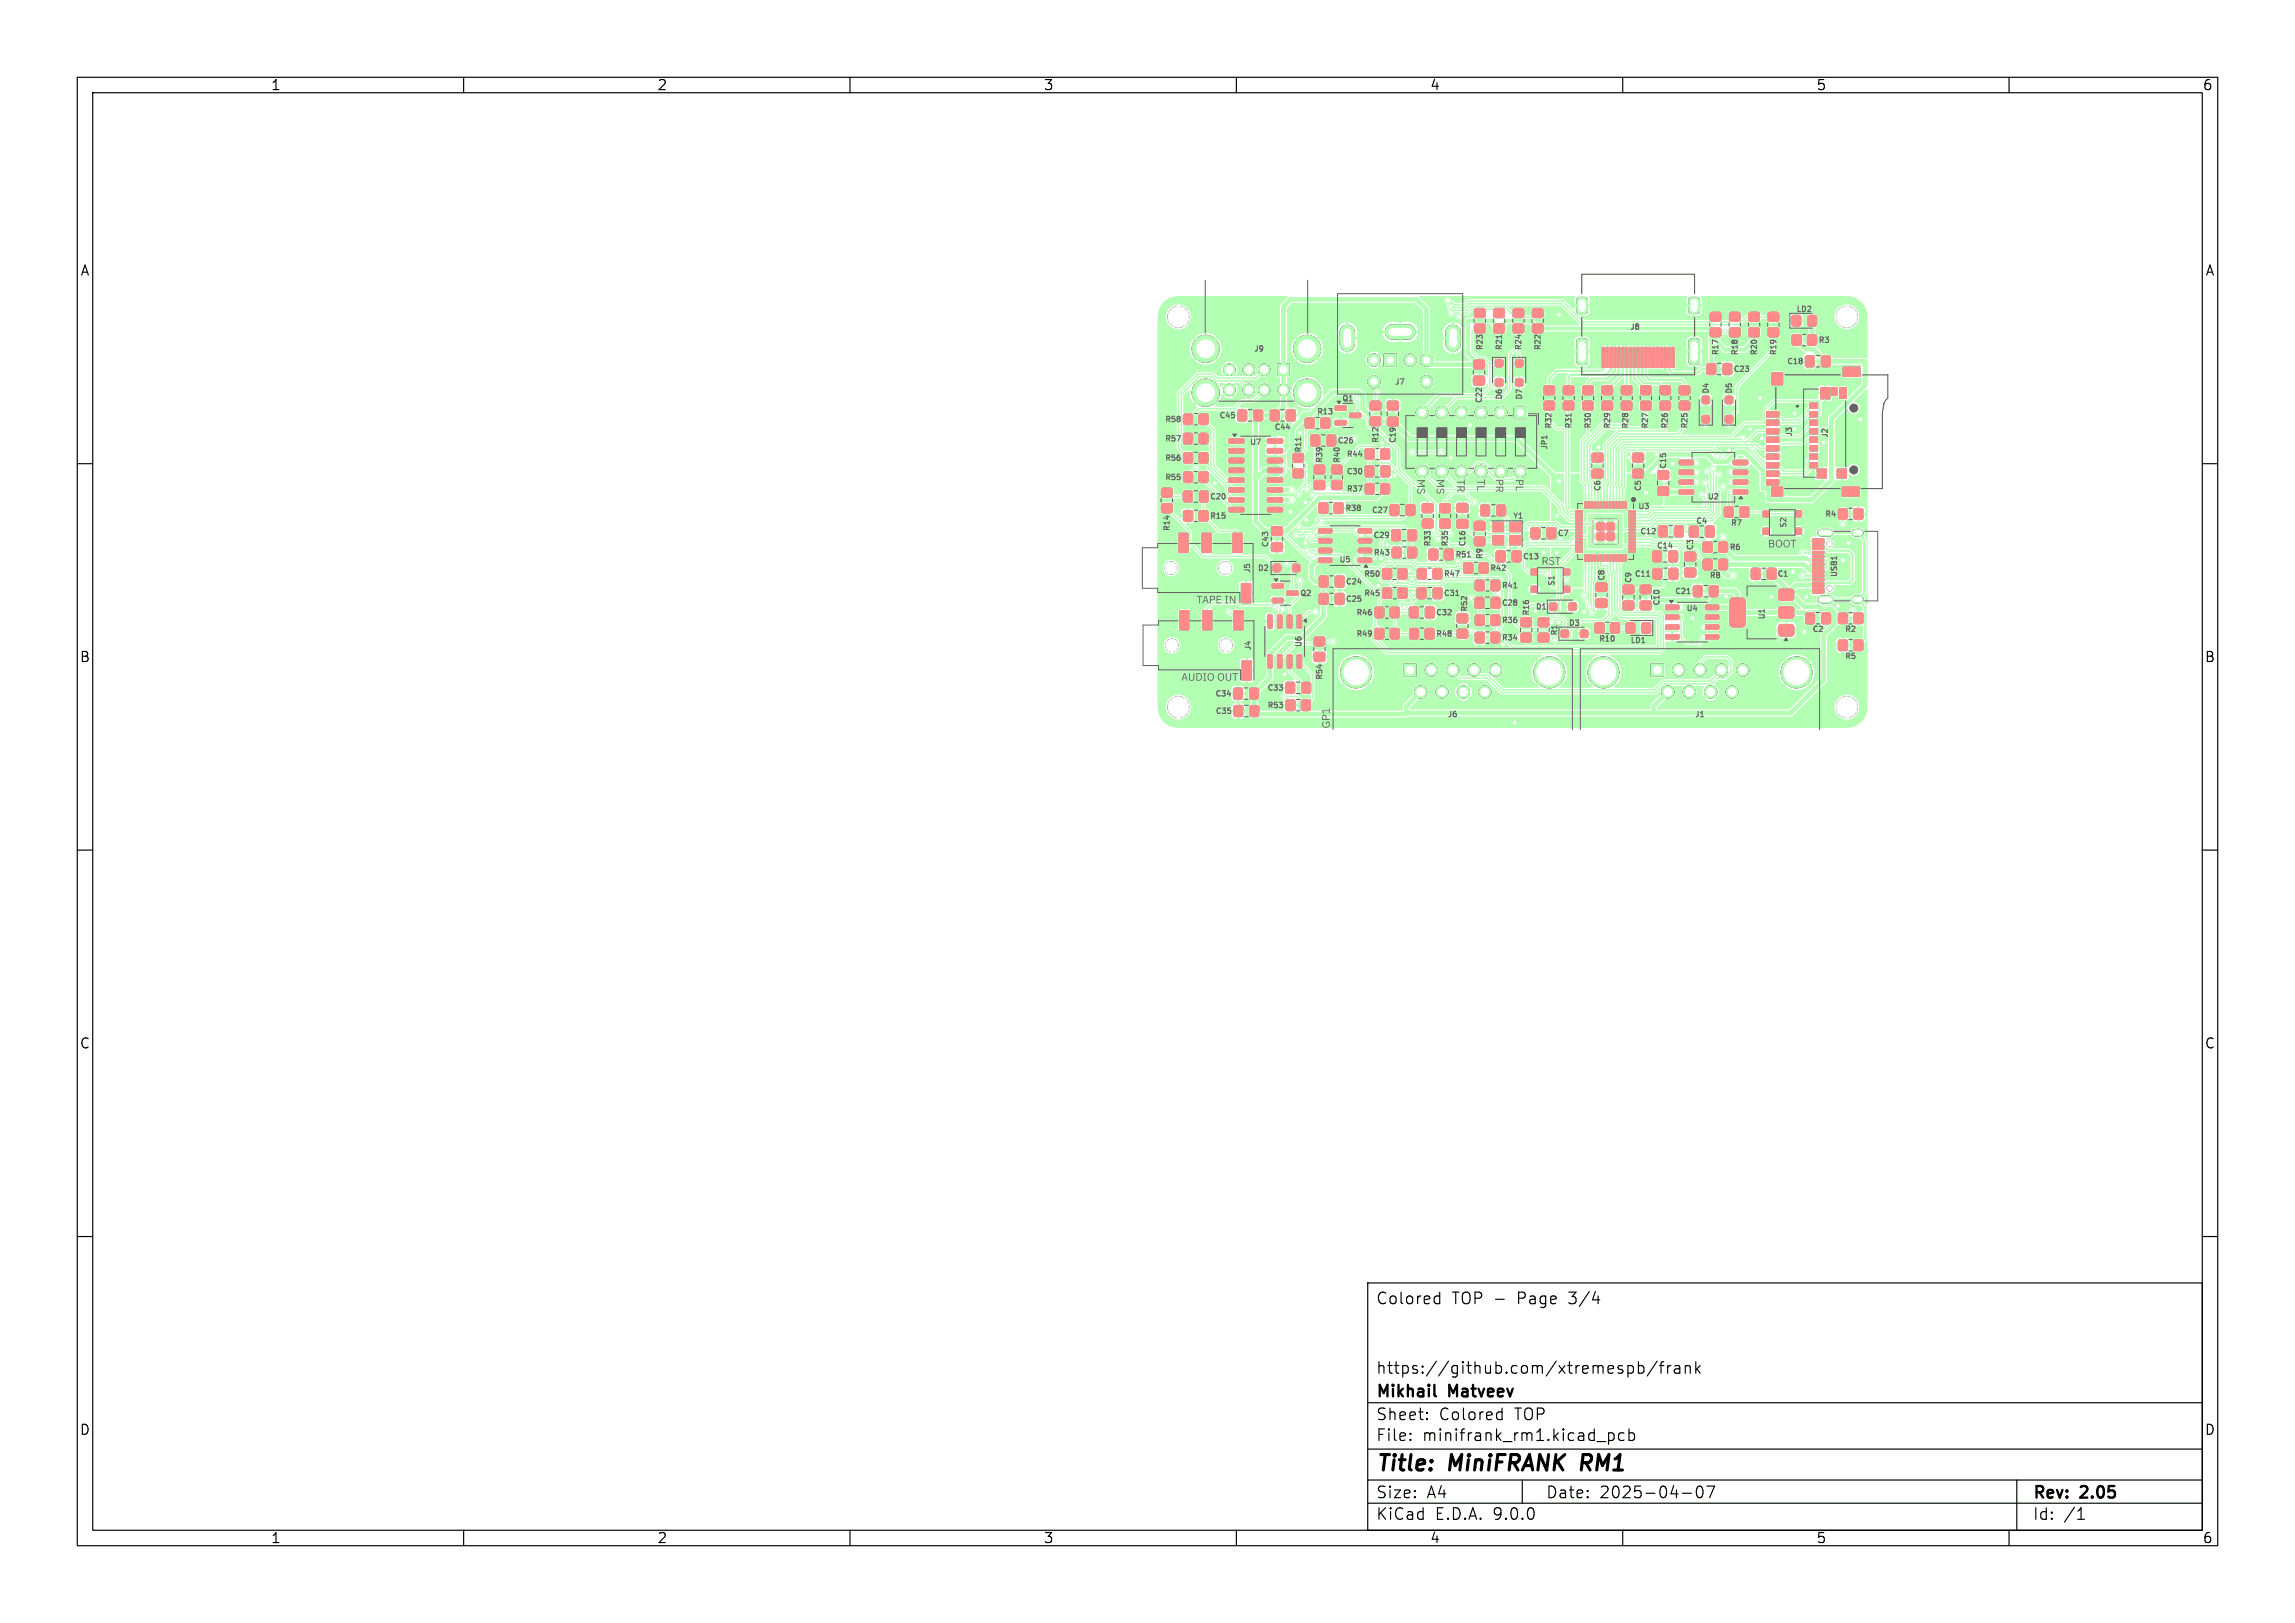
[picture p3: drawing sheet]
<svg xmlns="http://www.w3.org/2000/svg" width="297mm" height="210mm" viewBox="0 0 297 210" stroke-linecap="round" stroke-linejoin="round" font-family="sans-serif">
<defs><g id="words">
<g font-size="2.8">
<text x="178" y="190.9">Title:</text>
<text x="187.7" y="190.9">MiniFRANK</text>
<text x="205.5" y="190.9">RM1</text>
</g>
<g font-size="2.1">
<text x="178" y="169">Colored</text>
<text x="187.9" y="169">TOP -</text>
<text x="196.5" y="169">Page</text>
<text x="203.3" y="169">3/4</text>
<text x="178" y="178">https://github.com/xtremespb/frank</text>
<text x="178" y="184">Sheet:</text>
<text x="178" y="181.2">Mikhail</text>
<text x="186.2" y="184">Colored</text>
<text x="187.6" y="181.2">Matveev</text>
<text x="196.1" y="184">TOP</text>
<text x="178" y="186.7">File:</text>
<text x="184.1" y="186.7">minifrank_rm1.kicad_pcb</text>
<text x="178" y="196.9">KiCad</text>
<text x="178" y="194.1">Size:</text>
<text x="184.7" y="194.1">A4</text>
<text x="185.7" y="196.9">E.D.A.</text>
<text x="193.3" y="196.9">9.0.0</text>
<text x="200" y="194.1">Date:</text>
<text x="207" y="194.1">2025-04-07</text>
<text x="263" y="194.3">Rev:</text>
<text x="263" y="196.9">Id:</text>
<text x="267.1" y="196.9">/1</text>
<text x="269.4" y="194.3">2.05</text>
</g>
<g font-size="1.8">
<text x="35" y="11.9">1</text>
<text x="85" y="11.9">2</text>
<text x="135" y="11.9">3</text>
<text x="185" y="11.9">4</text>
<text x="235" y="11.9">5</text>
<text x="285" y="11.9">6</text>
<text x="10.3" y="35.9">A</text>
<text x="285.4" y="35.9">A</text>
<text x="10.3" y="85.9">B</text>
<text x="285.3" y="85.9">B</text>
<text x="10.3" y="135.9">C</text>
<text x="285.3" y="135.9">C</text>
<text x="10.3" y="185.9">D</text>
<text x="285.3" y="185.9">D</text>
<text x="35" y="199.9">1</text>
<text x="85" y="199.9">2</text>
<text x="135" y="199.9">3</text>
<text x="185" y="199.9">4</text>
<text x="235" y="199.9">5</text>
<text x="285" y="199.9">6</text>
</g>
<g font-size="1" fill="#626262">
<text x="232.4" y="40.6">LD2</text>
<text x="162.2" y="45.7">J9</text>
<text x="192.1" y="45.4" transform="rotate(-90 192.1 45.4)">R23</text>
<text x="194.6" y="45.4" transform="rotate(-90 194.6 45.4)">R21</text>
<text x="197.1" y="45.4" transform="rotate(-90 197.1 45.4)">R24</text>
<text x="199.6" y="45.4" transform="rotate(-90 199.6 45.4)">R22</text>
<text x="210.9" y="42.9">J8</text>
<text x="222.6" y="46.1" transform="rotate(-90 222.6 46.1)">R17</text>
<text x="225.1" y="46.1" transform="rotate(-90 225.1 46.1)">R18</text>
<text x="227.6" y="46.1" transform="rotate(-90 227.6 46.1)">R20</text>
<text x="230.1" y="46.1" transform="rotate(-90 230.1 46.1)">R19</text>
<text x="231.1" y="47.3">C18</text>
<text x="235.3" y="44.6">R3</text>
<text x="170.3" y="53.8">R13</text>
<text x="173.6" y="52.1">Q1</text>
<text x="180.4" y="50">J7</text>
<text x="192" y="52.3" transform="rotate(-90 192 52.3)">C22</text>
<text x="194.6" y="51.8" transform="rotate(-90 194.6 51.8)">D6</text>
<text x="197.2" y="51.8" transform="rotate(-90 197.2 51.8)">D7</text>
<text x="221.3" y="51" transform="rotate(-90 221.3 51)">D4</text>
<text x="224.3" y="48.3">C23</text>
<text x="224.3" y="51" transform="rotate(-90 224.3 51)">D5</text>
<text x="150.6" y="54.8">R58</text>
<text x="150.6" y="57.3">R57</text>
<text x="150.6" y="59.8">R56</text>
<text x="157.7" y="54.3">C45</text>
<text x="161.7" y="57.8">U7</text>
<text x="164.8" y="55.8">C44</text>
<text x="168.6" y="58.7" transform="rotate(-90 168.6 58.7)">R11</text>
<text x="171.3" y="60" transform="rotate(-90 171.3 60)">R39</text>
<text x="173" y="57.6">C26</text>
<text x="173.6" y="60" transform="rotate(-90 173.6 60)">R40</text>
<text x="174.1" y="59.3">R44</text>
<text x="178.6" y="57.4" transform="rotate(-90 178.6 57.4)">R12</text>
<text x="180.8" y="57.4" transform="rotate(-90 180.8 57.4)">C19</text>
<text x="200.4" y="58.3" transform="rotate(-90 200.4 58.3)">JP1</text>
<text x="201" y="55.6" transform="rotate(-90 201 55.6)">R32</text>
<text x="203.6" y="55.6" transform="rotate(-90 203.6 55.6)">R31</text>
<text x="206.1" y="55.6" transform="rotate(-90 206.1 55.6)">R30</text>
<text x="208.6" y="55.6" transform="rotate(-90 208.6 55.6)">R29</text>
<text x="210.9" y="55.6" transform="rotate(-90 210.9 55.6)">R28</text>
<text x="213.5" y="55.6" transform="rotate(-90 213.5 55.6)">R27</text>
<text x="216" y="55.6" transform="rotate(-90 216 55.6)">R26</text>
<text x="218.6" y="55.6" transform="rotate(-90 218.6 55.6)">R25</text>
<text x="232.1" y="56.6" transform="rotate(-90 232.1 56.6)">J3</text>
<text x="236.7" y="56.7" transform="rotate(-90 236.7 56.7)">J2</text>
<text x="150.6" y="62.3">R55</text>
<text x="156.6" y="64.8">C20</text>
<text x="174.1" y="63.8">R37</text>
<text x="174.1" y="61.6">C30</text>
<text x="207.3" y="63.7" transform="rotate(-90 207.3 63.7)">C6</text>
<text x="212.5" y="63.7" transform="rotate(-90 212.5 63.7)">C5</text>
<text x="215.8" y="60.7" transform="rotate(-90 215.8 60.7)">C15</text>
<text x="220.9" y="64.8">U2</text>
<text x="151.6" y="68.9" transform="rotate(-90 151.6 68.9)">R14</text>
<text x="156.6" y="67.3">R15</text>
<text x="164.3" y="70.9" transform="rotate(-90 164.3 70.9)">C43</text>
<text x="174.1" y="66.3">R38</text>
<text x="177.4" y="66.6">C27</text>
<text x="177.6" y="69.8">C29</text>
<text x="185.3" y="70.9" transform="rotate(-90 185.3 70.9)">R33</text>
<text x="187.6" y="70.9" transform="rotate(-90 187.6 70.9)">R35</text>
<text x="189.8" y="70.9" transform="rotate(-90 189.8 70.9)">C16</text>
<text x="195.7" y="67.3">Y1</text>
<text x="201.5" y="69.6">C7</text>
<text x="211.9" y="66">U3</text>
<text x="212.1" y="69.3">C12</text>
<text x="214.3" y="71.2">C14</text>
<text x="219.3" y="71.2" transform="rotate(-90 219.3 71.2)">C3</text>
<text x="219.4" y="68">C4</text>
<text x="223.8" y="71.4">R6</text>
<text x="223.9" y="68.2">R7</text>
<text x="231.3" y="68.4" transform="rotate(-90 231.3 68.4)">S2</text>
<text x="236.1" y="67.1">R4</text>
<text x="162" y="74.2" transform="rotate(-90 162 74.2)">J5</text>
<text x="162.7" y="74.1">D2</text>
<text x="168.2" y="77.3">Q2</text>
<text x="173.2" y="73">U5</text>
<text x="174.1" y="75.8">C24</text>
<text x="176.4" y="74.8">R50</text>
<text x="176.4" y="77.3">R45</text>
<text x="177.6" y="72.1">R43</text>
<text x="186.8" y="77.3">C31</text>
<text x="186.8" y="74.8">R47</text>
<text x="188.3" y="72.3">R51</text>
<text x="192" y="72.5" transform="rotate(-90 192 72.5)">R9</text>
<text x="192.8" y="74.1">R42</text>
<text x="194.3" y="76.3">R41</text>
<text x="197" y="72.6">C13</text>
<text x="201.3" y="75.9" transform="rotate(-90 201.3 75.9)">S1</text>
<text x="207.8" y="75.2" transform="rotate(-90 207.8 75.2)">C8</text>
<text x="211.3" y="75.5" transform="rotate(-90 211.3 75.5)">C9</text>
<text x="211.4" y="74.8">C11</text>
<text x="216.6" y="77.1">C21</text>
<text x="221.2" y="75">R8</text>
<text x="229.9" y="74.8">C1</text>
<text x="237.9" y="74.8" transform="rotate(-90 237.9 74.8)">USB1</text>
<text x="168.6" y="83.8" transform="rotate(-90 168.6 83.8)">U6</text>
<text x="174.1" y="78.1">C25</text>
<text x="175.4" y="79.8">R46</text>
<text x="175.4" y="82.6">R49</text>
<text x="185.8" y="79.8">C32</text>
<text x="185.8" y="82.6">R48</text>
<text x="190.1" y="79.2" transform="rotate(-90 190.1 79.2)">R52</text>
<text x="194.3" y="78.6">C28</text>
<text x="194.3" y="83.1">R34</text>
<text x="194.3" y="80.8">R36</text>
<text x="198.1" y="79.7" transform="rotate(-90 198.1 79.7)">R16</text>
<text x="198.6" y="79.1">D1</text>
<text x="201.7" y="82.3" transform="rotate(-90 201.7 82.3)">R1</text>
<text x="202.9" y="81.2">D3</text>
<text x="206.8" y="83.2">R10</text>
<text x="210.9" y="83.4">LD1</text>
<text x="214.9" y="78.5" transform="rotate(-90 214.9 78.5)">C10</text>
<text x="218.2" y="79.3">U4</text>
<text x="228.6" y="80.3" transform="rotate(-90 228.6 80.3)">U1</text>
<text x="234.5" y="82">C2</text>
<text x="238.7" y="82">R2</text>
<text x="162.1" y="84.2" transform="rotate(-90 162.1 84.2)">J4</text>
<text x="163.9" y="89.6">C33</text>
<text x="171.3" y="88.1" transform="rotate(-90 171.3 88.1)">R54</text>
<text x="238.7" y="85.5">R5</text>
<text x="157.1" y="90.3">C34</text>
<text x="157.2" y="92.6">C35</text>
<text x="163.9" y="91.8">R53</text>
<text x="187.3" y="93">J6</text>
<text x="219.3" y="93">J1</text>
</g>
</g></defs>
<g fill="none" stroke="#000" stroke-width=".15">
<path d="M10 10h277v190h-277zM12 12h273v186h-273zM60 10v2M110 10v2M160 10v2M210 10v2M260 10v2M10 60h2M285 60h2M10 110h2M285 110h2M10 160h2"/>
<path d="M177 166h108v32h-108zM185.9 167.7l.4 .1M186.3 167.2v1.5M186.3 168.6l-.4 .1M206.1 168.2h.9M210.7 176.8l.4-.1 .3 .3v.4l-.2 .2-.1 .1-.4-.1M212 176.8l.5-.1 .2 .3v.4l-.1 .2-.1 .1-.5-.1M212 176.2v1.5M214.5 176.1l-1.3 2M214.7 176.7h.6M215.3 176.2l-.3 .1v.1v1.3M215.8 176.7v1"/>
<path d="M216.2 176.7a.38 .38 0 0 0-.4 .3M216.7 176.8l.2-.1 .4 .1 .1 .9M217.4 177.1h-.5a.29 .29 0 0 0-.2 .3 .29 .29 0 0 0 .2 .3l.5-.1M218.1 176.8a.37 .37 0 0 1 .6 .1v.8M218.1 176.7v1M219.5 176.2v1.5M219.6 177.1l.4 .6M220 176.7l-.5 .6M285 160h2M60 198v2M110 198v2M160 198v2"/>
<path d="M177 194.5h108M177 191.5h108M177 187.5h108M177 181.5h108M182.5 186.3h.1l-.1 .1M182.5 186.3v.1M182.5 185.5v.1M182.5 185.5h.1l-.1 .1M184.7 183.6v.1M184.7 183.6h-.1l.1 .1M184.7 182.8v.1M184.7 182.8h-.1l.1 .1"/>
<path d="M194 182.7l.4 .1M194.4 182.2v1.5M194.4 183.6l-.4 .1M197 191.5v3M208.2 185.4v1.5M208.2 185.5l.4-.1 .3 .3v.4l-.2 .2-.1 .1-.4-.1M210 198v2M210.2 185.5l-.5-.1-.2 .3v.4l.1 .2 .1 .1 .5-.1M210.8 185.5l.4-.1 .3 .3v.4l-.1 .2-.2 .1-.4-.1M210.8 184.9v1.5M217.7 193.2h1.2M219.7 192.4a.36 .36 0 0 1 .6 .2 .77 .77 0 0 1-.4 1.2 1 1 0 0 1-.2-1.4z"/>
<path d="M220.9 192.3h1l-.7 1.5M260 198v2M261 191.5v6.5M268.9 196.6h.8M269 195.5l.3-.4v1.5"/>
</g>
<path d="M204.9 188.2l-.3 2" fill="none" stroke="#000" stroke-width=".4"/>
<path d="M185.6 180.5l.2 .2" fill="none" stroke="#000" stroke-width=".3"/>
<g fill="#000" stroke="#000" stroke-width=".13">
<path d="M190.9 40l.2-.1 1 .1 .1 .2-.1 .8-.2 .1-1-.1-.1-.1zM195.9 40l.1-.1 1.1 .1 .1 .2-.1 .8-.2 .1-1-.1-.1-.1zM153.2 53.6h.2h.9v.2v1.1l-.2 .1-.9-.1v-.2zM153.2 56.1h.2h.9v.2v1.1l-.2 .1-.9-.1v-.2zM153.2 58.6h.2h.9v.2v1.1l-.2 .1-.9-.1v-.2zM155.2 53.6h.2h.9v.2v1.1l-.2 .1-.9-.1-.1-.2zM155.2 56.1h.2h.9v.2v1.1l-.2 .1-.9-.1-.1-.2zM155.2 58.6h.2h.9v.2v1.1l-.2 .1-.9-.1-.1-.2zM159 56.8h1.9l.1 .1v.4l-.1 .1-1.8-.1-.1-.1zM159 58.1l1.9-.1 .1 .2v.3l-.1 .1h-1.8l-.1-.1zM159 59.3h1.9l.1 .1v.4l-.1 .1h-1.8l-.1-.2zM160.2 53.1l.2-.1 .9 .1v.2v1.1l-.2 .1-.9-.1v-.2z"/>
<path d="M162.3 53.1l.2-.1 .8 .1 .1 .2-.1 1.1-.1 .1-.9-.1-.1-.2zM164 59.3h1.9l.1 .1v.4l-.1 .1h-1.8l-.1-.2zM164 58.1l1.9-.1 .1 .2v.3l-.1 .1h-1.8l-.1-.1zM164 56.8h1.9l.1 .1v.4l-.1 .1-1.8-.1-.1-.1zM164.4 53.1l.2-.1 .9 .1v.2v1.1l-.2 .1-.9-.1v-.2zM165.3 47.1h1.5v1.5h-1.5zM166.5 53.1l.2-.1 .9 .1v.2v1.1l-.2 .1-.9-.1-.1-.2zM167.4 58.7h.2h1l.1 .2-.1 .9-.2 .1-1-.1-.1-.2zM169 54.1h.1h.9l.1 .2-.1 1.1-.2 .1-.8-.1-.1-.2zM169.7 56.3h.2h.8l.1 .2-.1 1.2h-.1h-.9l-.1-.2zM171 54.1h.1h.9l.1 .2-.1 1.1-.2 .1-.8-.1-.1-.2zM172.8 52.5h1.3l.1 .2v.3l-.1 .1h-1.2l-.1-.1z"/>
<path d="M172.8 54.4h1.3l.1 .2v.3l-.1 .1h-1.2l-.1-.1zM171.8 56.3h.2h.8l.1 .2-.1 1.2h-.2h-.8l-.1-.2zM174.7 53.5h1.3l.1 .1v.4l-.1 .1-1.3-.1-.1-.1zM177.4 54l.2-.1 1 .1 .1 .2-.1 .8-.2 .1-1-.1-.1-.1zM177.4 52l.2-.1 1 .1 .1 .2-.1 .8-.2 .1-1-.1-.1-.1zM176.7 58.1h.2h.9l.1 .2-.1 1.1-.2 .1-.9-.1-.1-.2zM179.6 54h.2h1.1l.1 .2-.1 .9h-.2h-1.1l-.1-.2zM179.6 52l.2-.1 1.1 .1 .1 .1-.1 .9-.2 .1-1.1-.1-.1-.2zM178.7 58.1h.2h.9v.2v1.1l-.2 .1-.9-.1v-.2zM179.1 45.8h1.6v1.6h-1.6zM190.7 46.6h.2h1.2v.2v.9l-.2 .1-1.2-.1v-.2zM190.7 48.7h.2h1.2v.2v.9h-.2h-1.2v-.2z"/>
<path d="M190.9 42l.2-.1 1 .1 .1 .2-.1 .8-.2 .1-1-.1-.1-.1zM193.4 42l.2-.1 1 .1 .1 .2-.1 .8-.2 .1-1-.1-.1-.1zM193.4 40l.2-.1 1 .1 .1 .2-.1 .8-.2 .1-1-.1-.1-.1zM193.6 46.6l.2-.1 .6 .1 .1 .2-.1 .6-.2 .1-.6-.1-.1-.1zM193.6 49.1l.2-.1 .6 .1 .1 .2-.1 .6-.2 .1-.6-.1-.1-.1zM196.2 46.6l.1-.1 .7 .1 .1 .2-.1 .6-.2 .1-.6-.1-.1-.1zM196.2 49.1l.1-.1 .7 .1 .1 .2-.1 .6-.2 .1-.6-.1-.1-.1zM195.9 42l.1-.1 1.1 .1 .1 .2-.1 .8-.2 .1-1-.1-.1-.1zM196 52.7l.2-.1 1.3 .1 .1 .1-.1 1.3-.2 .1-1.3-.1v-.2zM198.4 42l.1-.1 1.1 .1 .1 .2-.1 .8-.1 .1-1.1-.1-.1-.1zM198.4 40l.1-.1 1.1 .1 .1 .2-.1 .8-.1 .1-1.1-.1-.1-.1zM199.9 50l.1-.1 1.1 .1 .1 .1-.1 .9-.2 .1-1-.1-.1-.2z"/>
<path d="M199.9 52l.1-.1 1.1 .1 .1 .1-.1 .9-.2 .1-1-.1-.1-.2zM202.4 50l.1-.1 1.1 .1 .1 .1-.1 .9-.2 .1-1-.1-.1-.2zM202.4 52l.1-.1 1.1 .1 .1 .1-.1 .9-.2 .1-1-.1-.1-.2zM204.1 38.6l.3-.1h.8l.2 .1v1.6l-.1 .3-.9 .1-.3-.2zM204.1 44l.2-.1 .8-.1 .2 .1 .1 .2v2.7v.2l-.2 .1h-.9l-.2-.2zM204.9 50l.1-.1 1.1 .1 .1 .1-.1 .9-.1 .1-1.1-.1-.1-.2zM204.9 52l.1-.1 1.1 .1 .1 .1-.1 .9-.1 .1-1.1-.1-.1-.2zM206.1 58.7l.2-.1 1.1 .1 .1 .2-.1 .8-.2 .1-1.1-.1-.1-.1zM207.3 45h.3v2.6h-.3zM207.9 45h.3v2.6h-.3zM207.4 50l.2-.1 1 .1 .1 .1-.1 .9-.2 .1-1-.1-.1-.2zM207.4 52l.2-.1 1 .1 .1 .1-.1 .9-.2 .1-1-.1-.1-.2z"/>
<path d="M208.4 45h.3v2.6h-.3zM208.8 45h.4v2.6h-.4zM209.3 45h.3v2.6h-.3zM209.8 45h.3v2.6h-.3zM210.3 45h.3v2.6h-.3zM209.9 50l.1-.1 1.1 .1 .1 .1-.1 .9-.2 .1-1-.1-.1-.2zM209.9 52l.1-.1 1.1 .1 .1 .1-.1 .9-.2 .1-1-.1-.1-.2zM210.9 45h.2v2.6h-.2zM211.3 58.7l.2-.1 1.1 .1 .1 .2-.1 .8-.1 .1-1.2-.1v-.1zM211.4 45h.3v2.6h-.3zM211.9 45h.3v2.6h-.3zM212.3 45h.3v2.6h-.3z"/>
<path d="M212.8 45h.3v2.6h-.3zM212.4 50l.1-.1 1.1 .1 .1 .1-.1 .9-.2 .1-1-.1-.1-.2zM212.4 52l.1-.1 1.1 .1 .1 .1-.1 .9-.2 .1-1-.1-.1-.2zM213.3 45h.3v2.6h-.3zM213.8 45h.3v2.6h-.3zM214.4 45h.2v2.6h-.2zM214.9 45h.3v2.6h-.3zM215.3 45h.4v2.6h-.4zM214.9 50l.1-.1 1.1 .1 .1 .1-.1 .9-.1 .1-1.1-.1-.1-.2zM214.9 52l.1-.1 1.1 .1 .1 .1-.1 .9-.1 .1-1.1-.1-.1-.2zM215.8 45h.3v2.6h-.3zM216.3 45h.3v2.6h-.3z"/>
<path d="M217.4 50l.2-.1 1 .1 .1 .1-.1 .9-.2 .1-1-.1-.1-.2zM217.4 52l.2-.1 1 .1 .1 .1-.1 .9-.2 .1-1-.1-.1-.2zM217.3 59.6h1.8l.1 .1v.4h-.2h-1.6l-.1-.1zM218.7 43.9h1l.2 .2v2.7v.2l-.2 .1h-.9l-.2-.2-.1-2.7zM218.7 38.5h.9l.3 .1v1.6l-.1 .3-.9 .1-.3-.2-.1-1.6zM220.3 53.8h.2h.7v.2v.7l-.2 .1-.7-.1v-.2zM220.3 51.3h.2h.7v.2v.7l-.2 .1-.7-.1v-.2zM220.9 47.1l.2-.1 .9 .1v.2v1.1l-.2 .1-.9-.1v-.2zM221.4 42.5l.1-.1 1.1 .1 .1 .2-.1 .8-.1 .1-1.1-.1-.1-.1zM221.4 40.5l.1-.1 1.1 .1 .1 .2-.1 .8-.1 .1-1.1-.1-.1-.1zM223 47.1l.2-.1 .9 .1v.2v1.1l-.2 .1-.9-.1v-.2zM223.3 53.8h.2h.7v.2v.7l-.2 .1-.7-.1v-.2z"/>
<path d="M223.3 51.3h.2h.7v.2v.7l-.2 .1-.7-.1v-.2zM223.9 40.5l.2-.1 1 .1 .1 .2-.1 .8-.2 .1-1-.1-.1-.1zM223.9 42.5l.2-.1 1 .1 .1 .2-.1 .8-.2 .1-1-.1-.1-.1zM224.3 59.6h1.8l.1 .1v.4h-.2h-1.6l-.1-.1zM226.4 42.5l.1-.1 1.1 .1 .1 .2-.1 .8-.2 .1-1-.1-.1-.1zM226.4 40.5l.1-.1 1.1 .1 .1 .2-.1 .8-.2 .1-1-.1-.1-.1zM228.6 53.3h1.6v.7h-1.6zM228.6 54.4h1.6v.7h-1.6zM228.6 55.5h1.6v.7h-1.6zM228.6 56.6h1.6v.7h-1.6zM228.6 57.7h1.6v.7h-1.6zM228.6 58.8h1.6v.7h-1.6z"/>
<path d="M228.6 59.9h1.6v.7h-1.6zM229.3 48.2h1.4v1.6h-1.4zM228.9 40.5l.1-.1 1.1 .1 .1 .2-.1 .8-.1 .1-1.1-.1-.1-.1zM228.9 42.5l.1-.1 1.1 .1 .1 .2-.1 .8-.1 .1-1.1-.1-.1-.1zM232 40.9l.2-.1 .8 .1v.2v1l-.2 .1-.8-.1-.1-.1zM232 43.4l.2-.1 .8 .1 .1 .2-.1 1-.2 .1-.8-.1-.1-.1zM233.7 46.1l.2-.1 .8 .1 .1 .2-.1 1.1-.1 .1-.9-.1-.1-.2zM234 40.9l.2-.1 .8 .1 .1 .2-.1 1-.1 .1-.9-.1-.1-.1zM234 43.4l.1-.1 .9 .1 .1 .2-.1 1-.1 .1-.9-.1-.1-.1zM234.2 52.2h1v.7h-1zM234.2 53.3h1v.7h-1zM234.2 54.4h1v.7h-1z"/>
<path d="M234.2 55.5h1v.7h-1zM234.2 56.6h1v.7h-1zM234.2 57.7h1v.7h-1zM234.2 58.8h1v.7h-1zM235.8 46.1l.2-.1 .8 .1 .1 .2-.1 1.1-.2 .1-.8-.1-.1-.2zM235.6 50.2h1.2v1.4h-1.2zM237 50.2h.7v1h-.7zM238.1 50.2h.9v1.4h-.9zM238.5 47.5h2.2v1.2h-2.2zM150.4 63.2h.1h1.1l.1 .2-.1 .9-.2 .1-1-.1-.1-.2zM150.4 65.2h.1h1.1l.1 .2-.1 .9-.2 .1-1-.1-.1-.2zM152.5 69h1.2v2.5h-1.2z"/>
<path d="M153.2 63.6l.2-.1 .8 .1 .1 .2-.1 1.1-.2 .1-.8-.1-.1-.2zM153.2 61.1h.2h.9v.2v1.1l-.2 .1-.9-.1v-.2zM153.2 66.1h.2h.9v.2v1.1l-.2 .1-.9-.1v-.2zM155.5 69h1.2v2.5h-1.2zM155.2 61.1h.2h.9v.2v1.1l-.2 .1-.9-.1-.1-.2zM155.2 66.1h.2h.9v.2v1.1l-.2 .1-.9-.1-.1-.2zM155.3 63.6l.2-.1 .8 .1 .1 .2-.1 1.1-.2 .1-.8-.1-.1-.2zM159 60.6h1.9l.1 .1v.4l-.1 .1h-1.8l-.1-.2zM159 61.9l1.9-.1 .1 .2v.3l-.1 .1h-1.8l-.1-.1zM159 63.1h1.9l.1 .2v.3l-.1 .1h-1.8l-.1-.1zM159 64.4h1.9l.1 .1v.4l-.1 .1h-1.8l-.1-.2zM159 65.7h1.9l.1 .1v.4h-.1h-1.8l-.1-.1z"/>
<path d="M159.5 69h1.2v2.5h-1.2zM160.6 75.5h1.2v2.5h-1.2zM164 65.7h1.9l.1 .1v.4h-.1h-1.8l-.1-.1zM164 64.4h1.9l.1 .1v.4l-.1 .1h-1.8l-.1-.2zM164 63.1h1.9l.1 .2v.3l-.1 .1h-1.8l-.1-.1zM164 61.9l1.9-.1 .1 .2v.3l-.1 .1h-1.8l-.1-.1zM164 60.6h1.9l.1 .1v.4l-.1 .1h-1.8l-.1-.2zM164.1 79.6h.4h.1v1.6v.1h-.4l-.1-.1zM164.7 75.5h1.3l.1 .2v.3l-.1 .1h-1.3l-.1-.1zM164.7 77.4h1.3l.1 .2v.3l-.1 .1h-1.3l-.1-.1zM164.8 73.1l.2-.1 .7 .1v.2v.6l-.2 .1-.7-.1-.1-.1zM164.6 68.2l.2-.1 1.1 .1 .1 .2-.1 .8-.2 .1-1.1-.1-.1-.1z"/>
<path d="M164.6 70.3l.2-.1 1.1 .1 .1 .2-.1 .8-.2 .1-1.1-.1-.1-.2zM165.4 79.6h.4h.1v1.6l-.1 .1h-.3l-.2-.1zM166.6 76.5h1.3l.1 .1v.4l-.2 .1-1.2-.1-.1-.1zM166.6 79.6h.4h.2v1.6l-.1 .1h-.4l-.1-.1zM167.3 73.1l.2-.1 .7 .1v.2v.6l-.2 .1-.7-.1-.1-.1zM167.4 60.7h.2h1l.1 .2-.1 .9-.2 .1-1-.1-.1-.2zM167.9 79.6h.4h.1l.1 1.6-.1 .1h-.4l-.1-.1zM170.1 62.2h.2h1.1v.2v.9l-.2 .1-1.1-.1v-.2zM170.1 60.2h.2h1.1v.2v.9l-.2 .1-1.1-.1v-.2zM170.7 65.1h.2h.9v.2v1.1l-.2 .1-.9-.1-.1-.2zM170.8 74.6l.1-.1 .9 .1 .1 .2-.1 1.1-.2 .1-.8-.1-.1-.2zM170.8 76.8h.1h.9l.1 .2-.1 1.2h-.2h-.8l-.1-.2z"/>
<path d="M170.7 68.4h1.6l.1 .1v.4l-.2 .1h-1.5l-.1-.2zM170.7 69.7h1.6l.1 .1v.4l-.2 .1-1.5-.1-.1-.1zM170.7 71l1.6-.1 .1 .2v.3l-.2 .1h-1.5l-.1-.1zM170.7 72.2h1.6l.1 .2v.3l-.2 .1h-1.5l-.1-.1zM172.4 60.2h.1h1.1l.1 .2-.1 .9-.2 .1-1-.1-.1-.2zM172.4 62.2h.1h1.1l.1 .2-.1 .9-.2 .1-1-.1-.1-.2zM172.7 65.1h.2h.9v.2v1.1l-.2 .1-.9-.1-.1-.2zM172.8 74.6l.2-.1 .9 .1v.2v1.1l-.2 .1-.9-.1v-.2zM172.8 76.8h.2h.9v.2v1.2h-.2h-.9v-.2zM176.7 62.6h.2h.9l.1 .2-.1 1.1-.2 .1-.9-.1-.1-.2zM175.8 72.2h1.6l.1 .2v.3l-.1 .1h-1.5l-.1-.1zM175.8 71l1.6-.1 .1 .2v.3l-.1 .1h-1.5l-.1-.1z"/>
<path d="M175.8 69.7h1.6l.1 .1v.4l-.1 .1-1.5-.1-.1-.1zM175.8 68.4h1.6l.1 .1v.4l-.1 .1h-1.5l-.1-.2zM176.7 60.3h.2h.8l.1 .2-.1 1.2h-.1h-.9l-.1-.2zM178 78.6h.2h.8l.1 .2-.1 1.1-.2 .1-.8-.1-.1-.2zM178.7 62.6h.2h.9v.2v1.1l-.2 .1-.9-.1v-.2zM179 76.1h.2h.8l.1 .2-.1 1.1-.2 .1-.8-.1-.1-.2zM178.8 60.3h.2h.8l.1 .2-.1 1.2h-.2h-.8l-.1-.2zM180 78.6h.1h.9l.1 .2-.1 1.1-.1 .1-.9-.1-.1-.2zM180.2 68.6l.1-.1 .9 .1 .1 .2-.1 1.1-.2 .1-.8-.1-.1-.2zM179 73.6h.2h.8l.1 .2-.1 1.1-.2 .1-.8-.1-.1-.2zM180.2 70.9l.2-.1 .9 .1 .1 .2-.1 1-.2 .1-.9-.1-.1-.1zM181 76.1h.1h.9l.1 .2-.1 1.1-.2 .1-.8-.1-.1-.2z"/>
<path d="M179.9 65.3h.2h.9l.1 .2-.1 1.2h-.2h-.9v-.2zM181 73.6h.1h.9l.1 .2-.1 1.1-.2 .1-.8-.1-.1-.2zM182.2 70.9l.2-.1 .9 .1v.2v1l-.2 .1-.9-.1v-.1zM182.2 68.6l.2-.1 .9 .1v.2v1.1l-.2 .1-.9-.1v-.2zM182.4 78.6l.2-.1 .9 .1 .1 .2-.1 1.1-.2 .1-.9-.1v-.2zM182 65.3h.2h.9v.2v1.2h-.2h-.9l-.1-.2zM183.4 76.1l.2-.1 .9 .1v.2v1.1l-.2 .1-.9-.1v-.2zM183.5 73.6h.1h.9l.1 .2-.1 1.1-.1 .1-.9-.1-.1-.2zM184.1 67.2h.2h1.1l.1 .2-.1 .9-.2 .1-1.1-.1v-.2zM184.1 65.2h.2h1.1l.1 .2-.1 .9-.2 .1-1.1-.1v-.2zM184.5 78.6l.2-.1 .9 .1v.2v1.1l-.2 .1-.9-.1-.1-.2zM185.5 73.6h.2h.8l.1 .2-.1 1.1-.2 .1-.8-.1-.1-.2z"/>
<path d="M185.5 76.1l.2-.1 .9 .1v.2v1.1l-.2 .1-.9-.1v-.2zM185 71.1h.2h.8l.1 .2-.1 1.1-.2 .1-.8-.1-.1-.2zM186.4 65.2h.1h1.1l.1 .2-.1 .9-.2 .1-1-.1-.1-.2zM186.4 67.2h.1h1.1l.1 .2-.1 .9-.2 .1-1-.1-.1-.2zM187 71.1h.1h.9l.1 .2-.1 1.1-.1 .1-.9-.1-.1-.2zM188.6 67.3l.2-.1 1.1 .1 .1 .2-.1 .8-.2 .1-1.1-.1-.1-.2zM188.6 65.2l.2-.1 1.1 .1 .1 .2-.1 .8-.2 .1-1.1-.1-.1-.1zM189.5 72.9l.1-.1 .9 .1 .1 .2-.1 1-.2 .1-.8-.1-.1-.1zM190.9 77.3h.2h.9v.2v1.2h-.2h-.9v-.2zM191 79.6h.1h.9l.1 .2-.1 1.1-.1 .1-.9-.1-.1-.2zM191 75.1h.1h.9l.1 .2-.1 1.1-.1 .1-.9-.1-.1-.2zM190.9 67.5l.1-.1 1.1 .1 .1 .2-.1 .9h-.2h-1l-.1-.2z"/>
<path d="M190.9 69.5l.1-.1 1.1 .1 .1 .2-.1 .9h-.2h-1l-.1-.2zM191.5 72.9l.2-.1 .8 .1 .1 .2-.1 1-.2 .1-.8-.1-.1-.1zM191.7 65.4l.2-.1 .8 .1 .1 .2-.1 1.1-.2 .1-.8-.1-.1-.2zM193 79.6h.1h.9l.1 .2-.1 1.1-.2 .1-.8-.1-.1-.2zM193 75.1h.1h.9l.1 .2-.1 1.1-.2 .1-.8-.1-.1-.2zM193 77.3h.2h.9v.2v1.2h-.2h-.9v-.2zM193.2 67.6h1.4v1.2h-1.4zM193.2 69.3h1.4v1.2h-1.4zM193.7 71.3h.2h.8l.1 .2-.1 1.2h-.2h-.8l-.1-.2zM193.8 65.4l.1-.1 .9 .1 .1 .2-.1 1.1-.2 .1-.8-.1-.1-.2zM195.4 67.6h1.4v1.2h-1.4zM195.4 69.3h1.4v1.2h-1.4z"/>
<path d="M195.8 71.3h.1h.9l.1 .2-.1 1.2h-.2h-.8l-.1-.2zM196.9 80l.2-.1 1 .1 .1 .2-.1 .8-.2 .1-1-.1-.1-.1zM198.2 73.6h.7v.8h-.7zM198.2 75.9h.7v.7h-.7zM198.2 68.3h.2h.8l.1 .2-.1 1.2h-.2h-.8l-.1-.2zM199.1 80l.2-.1 1.1 .1v.2v.8l-.2 .1-1.1-.1-.1-.1zM200.6 78.1l.1-.1 .7 .1 .1 .2-.1 .6-.2 .1-.6-.1-.1-.1zM200.3 68.3h.1h.9l.1 .2-.1 1.2h-.2h-.8l-.1-.2zM202.4 73.6h.7v.8h-.7zM202.4 75.9h.7v.7h-.7zM203.1 78.1l.2-.1 .6 .1 .1 .2-.1 .6-.1 .1-.7-.1-.1-.1zM203.9 66.1h.8l.1 .1-.8 .1z"/>
<path d="M203.9 66.5h.8l.1 .1-.8 .1zM203.9 66.9h.8l.1 .1-.8 .1zM203.9 67.3h.8l.1 .1-.8 .1zM203.9 67.7h.8l.1 .1-.8 .1zM203.9 68.1h.8l.1 .1-.8 .1zM203.9 68.5h.8l.1 .1-.8 .1zM203.9 68.9h.8l.1 .1-.8 .1zM203.9 69.3h.8l.1 .1-.8 .1zM203.9 69.7h.8l.1 .1-.8 .1zM203.9 70.1h.8l.1 .1-.8 .1zM203.9 70.5h.8l.1 .1-.8 .1zM203.9 70.9h.8l.1 .1-.8 .1z"/>
<path d="M203.9 71.3h.8l.1 .1-.8 .1zM205.1 64.9l.2 .1-.1 .8-.1-.1zM205.1 71.8h.2l-.1 .9-.1-.1zM205.5 64.9l.2 .1-.1 .8-.1-.1zM205.5 71.8h.2l-.1 .9-.1-.1zM205.9 64.9l.2 .1-.1 .8-.1-.1zM205.9 71.8h.2l-.1 .9-.1-.1zM206.1 60.8l.2-.1 1.1 .1 .1 .2-.1 .8-.2 .1-1.1-.1-.1-.2zM206.3 64.9l.2 .1-.1 .8-.1-.1zM206.3 71.8h.2l-.1 .9-.1-.1zM206.7 64.9l.2 .1-.1 .8-.1-.1zM206.7 71.8h.2l-.1 .9-.1-.1z"/>
<path d="M207.1 64.9l.2 .1-.1 .8-.1-.1zM207.1 71.8h.2l-.1 .9-.1-.1zM207.5 64.9l.2 .1-.1 .8-.1-.1zM207.5 71.8h.2l-.1 .9-.1-.1zM206.6 75.4h.2h1.1l.1 .2-.1 .9-.2 .1-1.1-.1-.1-.2zM206.6 77.5h.2h1.1l.1 .2-.1 .9h-.2h-1.1l-.1-.2zM207.9 64.9l.2 .1-.1 .8-.1-.1zM207.9 71.8h.2l-.1 .9-.1-.1zM208.3 64.9l.2 .1-.1 .8-.1-.1zM208.3 71.8h.2l-.1 .9-.1-.1zM208.7 64.9l.2 .1-.1 .8-.1-.1zM208.7 71.8h.2l-.1 .9-.1-.1z"/>
<path d="M209.1 64.9l.2 .1-.1 .8-.1-.1zM209.1 71.8h.2l-.1 .9-.1-.1zM206.2 67.2h3.1v3.1h-3.1zM209.5 64.9l.2 .1-.1 .8-.1-.1zM209.5 71.8h.2l-.1 .9-.1-.1zM209.9 64.9l.2 .1-.1 .8-.1-.1zM209.9 71.8h.2l-.1 .9-.1-.1zM210.3 64.9l.2 .1-.1 .8-.1-.1zM210.3 71.8h.2l-.1 .9-.1-.1zM210.1 75.7h.2h1.1l.1 .2-.1 .9h-.2h-1.1l-.1-.2zM210.1 77.8l.2-.1 1.1 .1 .1 .2-.1 .8-.2 .1-1.1-.1-.1-.1zM211.3 60.8l.2-.1 1.1 .1 .1 .2-.1 .8-.1 .1-1.2-.1v-.2z"/>
<path d="M210.8 71.3h.8l.1 .1-.9 .1zM210.8 70.9h.8l.1 .1-.9 .1zM210.8 70.5h.8l.1 .1-.9 .1zM210.8 70.1h.8l.1 .1-.9 .1zM210.8 69.7h.8l.1 .1-.9 .1zM210.8 69.3h.8l.1 .1-.9 .1zM210.8 68.9h.8l.1 .1-.9 .1zM210.8 68.5h.8l.1 .1-.9 .1zM210.8 68.1h.8l.1 .1-.9 .1zM210.8 67.7h.8l.1 .1-.9 .1zM210.8 67.3h.8l.1 .1-.9 .1zM210.8 66.9h.8l.1 .1-.9 .1z"/>
<path d="M210.8 66.5h.8l.1 .1-.9 .1zM210.8 66.1h.8l.1 .1-.9 .1zM212.3 75.7h.2h1.1l.1 .2-.1 .9h-.1h-1.2v-.2zM212.3 77.8l.2-.1 1.1 .1 .1 .2-.1 .8-.1 .1-1.2-.1v-.1zM213.9 71.3h.2h.9v.2v1.2h-.2h-.9v-.2zM214 73.6l.1-.1 .9 .1 .1 .2-.1 1.1-.2 .1-.8-.1-.1-.2zM214.7 68.1l.2-.1 .8 .1 .1 .2-.1 1.1-.2 .1-.8-.1-.1-.2zM214.6 63h.2h1.1l.1 .2-.1 .9h-.2h-1.1l-.1-.2zM214.6 60.9h.2h1.1l.1 .2-.1 .9-.2 .1-1.1-.1-.1-.2zM215.6 78.3h1.6l.1 .1v.4l-.2 .1h-1.5l-.1-.2zM215.6 79.6h1.6l.1 .1v.4l-.2 .1h-1.5l-.1-.2zM216 71.3h.2h.8l.1 .2-.1 1.2h-.1h-.9l-.1-.2z"/>
<path d="M216 73.6l.2-.1 .9 .1v.2v1.1l-.2 .1-.9-.1v-.2zM216.8 68.1l.1-.1 .9 .1 .1 .2-.1 1.1-.2 .1-.8-.1-.1-.2zM218.7 68.1h.2h.8l.1 .2-.1 1.1-.2 .1-.8-.1-.1-.1zM217.3 60.9l1.8-.1 .1 .2v.3l-.2 .1h-1.6l-.1-.1zM217.3 62.1h1.8l.1 .1v.4l-.2 .1h-1.6l-.1-.2zM217.3 63.4h1.8l.1 .1v.4l-.2 .1-1.6-.1-.1-.1zM218.1 71.5l.2-.1 1.1 .1 .1 .2-.1 .8-.2 .1-1.1-.1-.1-.2zM218.1 73.6l.2-.1 1.1 .1 .1 .1-.1 .9-.2 .1-1.1-.1-.1-.2zM219.2 75.8h.2h.8l.1 .2-.1 1.2h-.2h-.8l-.1-.2zM220.8 68.1h.1h.9l.1 .2-.1 1.1-.2 .1-.8-.1-.1-.1zM220.7 79.6h1.7l.1 .1-.1 .4-.1 .1h-1.5l-.1-.2zM220.7 78.3h1.7l.1 .1-.1 .4-.1 .1h-1.5l-.1-.2z"/>
<path d="M220.5 72.4l.1-.1 .9 .1 .1 .2-.1 1.1h-.2h-.8l-.1-.2zM220.5 70.2l.1-.1 .9 .1 .1 .1-.1 1.1-.2 .1-.8-.1-.1-.2zM221.3 75.8h.1h.9l.1 .2-.1 1.2h-.2h-.8l-.1-.2zM223.2 65.6h.2h.9v.2v1.1l-.2 .1-.9-.1-.1-.2zM222.5 72.4l.1-.1 .9 .1 .1 .2-.1 1.1h-.2h-.8l-.1-.2zM222.5 70.2l.1-.1 .9 .1 .1 .1-.1 1.1-.2 .1-.8-.1-.1-.2zM225.2 65.6h.2h.9v.2v1.1l-.2 .1-.9-.1-.1-.2zM224.3 63.4h1.8l.1 .1v.4l-.2 .1-1.6-.1-.1-.1zM224.3 62.1h1.8l.1 .1v.4l-.2 .1h-1.6l-.1-.2zM224.3 60.9l1.8-.1 .1 .2v.3l-.2 .1h-1.6l-.1-.1zM226.7 73.6l.2-.1 .8 .1 .1 .2-.1 1.1-.1 .1-.9-.1-.1-.2zM228.2 66.1h.7v.8h-.7z"/>
<path d="M228.2 68.4h.7v.7h-.7zM228.6 61h1.6v.7h-1.6zM228.6 62.1h1.6v.7h-1.6zM229.3 63h1.4v1.2h-1.4zM228.8 73.6l.2-.1 .8 .1 .1 .2-.1 1.1-.2 .1-.8-.1-.1-.2zM230.2 78.7l.3-.2 1.5 .1 .2 .3-.1 .9-.3 .2-1.5-.1-.2-.3zM230.2 76.4l.3-.2 1.5 .1 .2 .3-.1 .9-.3 .2-1.5-.1-.2-.3zM232.4 66.1h.7v.8h-.7zM232.4 68.4h.7v.7h-.7zM233.7 79.3h.2h.9v.2v1.2h-.2h-.9v-.2zM234.2 59.9h1v.7h-1zM235.8 79.3h.2h.8l.1 .2-.1 1.2h-.1h-.9l-.1-.2z"/>
<path d="M234.6 76.2h1.4v.6h-1.4zM234.6 75.4h1.4v.6h-1.4zM234.6 74.9h1.4v.3h-1.4zM234.6 74.4h1.4v.3h-1.4zM234.6 73.9h1.4v.3h-1.4zM234.6 73.4h1.4v.3h-1.4zM234.6 72.9h1.4v.3h-1.4zM234.6 72.4h1.4v.3h-1.4zM234.6 71.9h1.4v.3h-1.4zM234.6 71.4h1.4v.3h-1.4zM234.6 70.5h1.4v.6h-1.4zM234.6 69.7h1.4v.6h-1.4z"/>
<path d="M235.2 60.7h1.2v1.2h-1.2zM237.8 60.7h1.2v1.2h-1.2zM238 65.9l.1-.1 .9 .1 .1 .2-.1 1-.2 .1-.8-.1-.1-.1zM238.4 63h2.2v1.2h-2.2zM240 65.9l.1-.1 .9 .1 .1 .2-.1 1-.2 .1-.8-.1-.1-.1zM152.6 79h1.3v2.5h-1.3zM155.6 79h1.2v2.5h-1.2zM159.7 79h1.2v2.5h-1.2zM160.7 85.5h1.3v2.5h-1.3zM159.7 89.1l.2-.1 .8 .1 .1 .2-.1 1.1-.2 .1-.8-.1-.1-.2zM159.7 91.3h.2h.9v.2v1.2h-.2h-.9v-.2zM161.8 89.1l.2-.1 .8 .1 .1 .2-.1 1.1-.2 .1-.8-.1-.1-.2z"/>
<path d="M161.8 91.3h.2h.8l.1 .2-.1 1.2h-.1h-.9l-.1-.2zM164.1 84.7h.4l.1 .1v1.5v.1l-.4 .1-.1-.1zM165.4 84.7h.4l.1 .1v1.5l-.1 .1-.3 .1-.2-.1zM166.6 84.7h.4l.2 .1v1.5l-.1 .1-.4 .1-.1-.1zM166.4 88.3h.2h.9l.1 .2-.1 1.2h-.2h-.9v-.2zM166.5 90.6h.1h.9l.1 .2-.1 1.1-.1 .1-.9-.1-.1-.2zM167.9 84.7h.4l.1 .1 .1 1.5-.1 .1-.4 .1-.1-.1zM168.5 90.6h.2h.8l.1 .2-.1 1.1-.2 .1-.8-.1-.1-.2zM168.5 88.3h.2h.9v.2v1.2h-.2h-.9l-.1-.2zM170.1 84.5l.2-.1 1.1 .1v.2v.8l-.2 .1-1.1-.1v-.1zM170.1 82.5l.2-.1 1.1 .1v.2v.8l-.2 .1-1.1-.1v-.1zM178 81.4l.2-.1 .8 .1 .1 .2-.1 1-.2 .1-.8-.1-.1-.1z"/>
<path d="M180 81.4l.1-.1 .9 .1 .1 .2-.1 1-.1 .1-.9-.1-.1-.1zM181.7 85.9h1.6v1.6h-1.6zM182.5 81.4l.1-.1 .9 .1 .1 .2-.1 1-.2 .1-.8-.1-.1-.1zM184.5 81.4l.1-.1 .9 .1 .1 .2-.1 1-.2 .1-.8-.1-.1-.1zM188.6 81.5l.2-.1 1.1 .1v.2v.8l-.2 .1-1.1-.1-.1-.1zM188.6 79.5l.2-.1 1.1 .1v.2v.8l-.2 .1-1.1-.1-.1-.1zM191 81.9l.1-.1 .9 .1 .1 .2-.1 1-.1 .1-.9-.1-.1-.1zM193 81.9l.1-.1 .9 .1 .1 .2-.1 1-.2 .1-.8-.1-.1-.1zM196.9 82l.2-.1 1 .1 .1 .2-.1 .8-.2 .1-1-.1-.1-.1zM199.1 82l.2-.1 1.1 .1v.2v.8l-.2 .1-1.1-.1-.1-.1zM202.1 81.6l.1-.1 .7 .1 .1 .2-.1 .6-.2 .1-.6-.1-.1-.1zM204.6 81.6l.1-.1 .7 .1 .1 .2-.1 .6-.2 .1-.6-.1-.1-.1z"/>
<path d="M206.5 80.6h.1h.9l.1 .2-.1 1.1-.2 .1-.8-.1-.1-.2zM208.5 80.6h.2h.8l.1 .2-.1 1.1-.2 .1-.8-.1-.1-.2zM210.5 80.6h.2h.8l.1 .2-.1 1.1-.2 .1-.8-.1-.1-.2zM212.5 80.6h.2h.9v.2v1.1l-.2 .1-.9-.1v-.2zM213.7 85.9h1.6v1.6h-1.6zM215.6 80.9l1.6-.1 .1 .2v.3l-.2 .1h-1.5l-.1-.1zM215.6 82.1h1.6l.1 .2v.3l-.2 .1h-1.5l-.1-.1zM220.7 82.1h1.7l.1 .2-.1 .3-.1 .1h-1.5l-.1-.1zM220.7 80.9l1.7-.1 .1 .2-.1 .3-.1 .1h-1.5l-.1-.1zM224 77.5l.2-.1h1.1h.3l.2 .2v3.1v.2l-.2 .2h-1.4l-.3-.2-.1-3zM230.2 81l.3-.2 1.5 .1 .2 .3-.1 .9-.3 .2-1.5-.1-.2-.3zM238 79.4l.1-.1 .9 .1 .1 .2-.1 1-.2 .1-.8-.1-.1-.1z"/>
<path d="M238 82.9l.1-.1 .9 .1 .1 .2-.1 1-.2 .1-.8-.1-.1-.1zM240 79.4l.1-.1 .9 .1 .1 .2-.1 1-.2 .1-.8-.1-.1-.1zM240 82.9l.1-.1 .9 .1 .1 .2-.1 1-.2 .1-.8-.1-.1-.1z"/>
<circle cx="152.5" cy="41" r="1.35"/>
<circle cx="156" cy="50.8" r="1.75"/>
<circle cx="156" cy="45.1" r="1.75"/>
<circle cx="159.1" cy="50.5" r=".75"/>
<circle cx="159.1" cy="47.8" r=".75"/>
<circle cx="161.6" cy="50.5" r=".75"/>
<circle cx="161.6" cy="47.8" r=".75"/>
<circle cx="163.6" cy="50.5" r=".75"/>
<circle cx="163.6" cy="47.8" r=".75"/>
<circle cx="166.1" cy="50.5" r=".75"/>
<circle cx="169.2" cy="50.8" r="1.75"/>
<circle cx="169.2" cy="45.1" r="1.75"/>
<circle cx="177.8" cy="46.6" r=".8"/>
<circle cx="177.8" cy="49.4" r=".8"/>
<circle cx="182.5" cy="46.6" r=".8"/>
<circle cx="184" cy="53.4" r=".8"/>
<circle cx="184.6" cy="46.6" r=".8"/>
<circle cx="184.6" cy="49.4" r=".8"/>
<circle cx="186.6" cy="53.4" r=".8"/>
<circle cx="189.1" cy="53.4" r=".8"/>
<circle cx="191.7" cy="53.4" r=".8"/>
<circle cx="194.2" cy="53.4" r=".8"/>
<circle cx="239" cy="41" r="1.35"/>
<circle cx="239.9" cy="52.8" r=".5"/>
<circle cx="151.5" cy="73.5" r=".8"/>
<circle cx="158.6" cy="73.5" r=".8"/>
<circle cx="184" cy="61" r=".8"/>
<circle cx="186.6" cy="61" r=".8"/>
<circle cx="189.1" cy="61" r=".8"/>
<circle cx="191.7" cy="61" r=".8"/>
<circle cx="194.2" cy="61" r=".8"/>
<circle cx="196.7" cy="61" r=".8"/>
<circle cx="236.7" cy="70.4" r=".33"/>
<circle cx="236.7" cy="76.1" r=".33"/>
<circle cx="239.9" cy="60.8" r=".5"/>
<circle cx="151.6" cy="83.5" r=".8"/>
<circle cx="152.5" cy="91.5" r="1.35"/>
<circle cx="158.6" cy="83.5" r=".8"/>
<circle cx="175.5" cy="87" r="2"/>
<circle cx="183.8" cy="89.5" r=".8"/>
<circle cx="185.2" cy="86.7" r=".8"/>
<circle cx="186.6" cy="89.5" r=".8"/>
<circle cx="188" cy="86.7" r=".8"/>
<circle cx="189.4" cy="89.5" r=".8"/>
<circle cx="190.8" cy="86.7" r=".8"/>
<circle cx="192.2" cy="89.5" r=".8"/>
<circle cx="193.5" cy="86.7" r=".8"/>
<circle cx="200.5" cy="87" r="2"/>
<circle cx="207.5" cy="87" r="2"/>
<circle cx="215.8" cy="89.5" r=".8"/>
<circle cx="217.2" cy="86.7" r=".8"/>
<circle cx="218.6" cy="89.5" r=".8"/>
<circle cx="220" cy="86.7" r=".8"/>
<circle cx="221.4" cy="89.5" r=".8"/>
<circle cx="222.8" cy="86.7" r=".8"/>
<circle cx="224.2" cy="89.5" r=".8"/>
<circle cx="225.5" cy="86.7" r=".8"/>
<circle cx="232.5" cy="87" r="2"/>
<circle cx="239" cy="91.5" r="1.35"/>
</g>
<path d="M174.4 43v1.5M180.2 43h2M188 43v1.5" fill="none" stroke="#000" stroke-width="2"/>
<path d="M235.7 77.6h1.1M235.7 68.9h1.1M240.1 77.6h.6M240.1 68.9h.6" fill="none" stroke="#000" stroke-width="1"/>
<g fill="#b3ffb3" stroke="#b3ffb3" stroke-width=".13">
<path d="M240 79.4l.1-.1 .9 .1 .1 .2-.1 1-.2 .1-.8-.1-.1-.1z"/>
<path d="M238 79.4l.1-.1 .9 .1 .1 .2-.1 1-.2 .1-.8-.1-.1-.1z"/>
<path d="M199.1 80l.2-.1 1.1 .1v.2v.8l-.2 .1-1.1-.1-.1-.1z"/>
<path d="M199.1 82l.2-.1 1.1 .1v.2v.8l-.2 .1-1.1-.1-.1-.1z"/>
<path d="M230.2 81l.3-.2 1.5 .1 .2 .3-.1 .9-.3 .2-1.5-.1-.2-.3z"/>
<path d="M230.2 78.7l.3-.2 1.5 .1 .2 .3-.1 .9-.3 .2-1.5-.1-.2-.3z"/>
<path d="M224 77.5l.2-.1h1.1h.3l.2 .2v3.1v.2l-.2 .2h-1.4l-.3-.2-.1-3z"/>
<path d="M230.2 76.4l.3-.2 1.5 .1 .2 .3-.1 .9-.3 .2-1.5-.1-.2-.3z"/>
<path d="M206.6 75.4h.2h1.1l.1 .2-.1 .9-.2 .1-1.1-.1-.1-.2z"/>
<path d="M206.6 77.5h.2h1.1l.1 .2-.1 .9h-.2h-1.1l-.1-.2z"/>
<path d="M155.2 61.1h.2h.9v.2v1.1l-.2 .1-.9-.1-.1-.2z"/>
<path d="M153.2 61.1h.2h.9v.2v1.1l-.2 .1-.9-.1v-.2z"/>
<path d="M193.6 46.6l.2-.1 .6 .1 .1 .2-.1 .6-.2 .1-.6-.1-.1-.1z"/>
<path d="M193.6 49.1l.2-.1 .6 .1 .1 .2-.1 .6-.2 .1-.6-.1-.1-.1z"/>
<path d="M150.4 63.2h.1h1.1l.1 .2-.1 .9-.2 .1-1-.1-.1-.2z"/>
<path d="M150.4 65.2h.1h1.1l.1 .2-.1 .9-.2 .1-1-.1-.1-.2z"/>
<path d="M222.5 72.4l.1-.1 .9 .1 .1 .2-.1 1.1h-.2h-.8l-.1-.2z"/>
<path d="M220.5 72.4l.1-.1 .9 .1 .1 .2-.1 1.1h-.2h-.8l-.1-.2z"/>
<path d="M155.3 63.6l.2-.1 .8 .1 .1 .2-.1 1.1-.2 .1-.8-.1-.1-.2z"/>
<path d="M153.2 63.6l.2-.1 .8 .1 .1 .2-.1 1.1-.2 .1-.8-.1-.1-.2z"/>
<path d="M224.3 63.4h1.8l.1 .1v.4l-.2 .1-1.6-.1-.1-.1z"/>
<path d="M224.3 62.1h1.8l.1 .1v.4l-.2 .1h-1.6l-.1-.2z"/>
<path d="M224.3 60.9l1.8-.1 .1 .2v.3l-.2 .1h-1.6l-.1-.1z"/>
<path d="M224.3 59.6h1.8l.1 .1v.4h-.2h-1.6l-.1-.1z"/>
<path d="M217.3 59.6h1.8l.1 .1v.4h-.2h-1.6l-.1-.1z"/>
<path d="M217.3 60.9l1.8-.1 .1 .2v.3l-.2 .1h-1.6l-.1-.1z"/>
<path d="M217.3 62.1h1.8l.1 .1v.4l-.2 .1h-1.6l-.1-.2z"/>
<path d="M217.3 63.4h1.8l.1 .1v.4l-.2 .1-1.6-.1-.1-.1z"/>
<path d="M172.8 74.6l.2-.1 .9 .1v.2v1.1l-.2 .1-.9-.1v-.2z"/>
<path d="M170.8 74.6l.1-.1 .9 .1 .1 .2-.1 1.1-.2 .1-.8-.1-.1-.2z"/>
<path d="M214 73.6l.1-.1 .9 .1 .1 .2-.1 1.1-.2 .1-.8-.1-.1-.2z"/>
<path d="M216 73.6l.2-.1 .9 .1v.2v1.1l-.2 .1-.9-.1v-.2z"/>
<path d="M202.1 81.6l.1-.1 .7 .1 .1 .2-.1 .6-.2 .1-.6-.1-.1-.1z"/>
<path d="M204.6 81.6l.1-.1 .7 .1 .1 .2-.1 .6-.2 .1-.6-.1-.1-.1z"/>
<path d="M212.4 50l.1-.1 1.1 .1 .1 .1-.1 .9-.2 .1-1-.1-.1-.2z"/>
<path d="M212.4 52l.1-.1 1.1 .1 .1 .1-.1 .9-.2 .1-1-.1-.1-.2z"/>
<path d="M183.4 76.1l.2-.1 .9 .1v.2v1.1l-.2 .1-.9-.1v-.2z"/>
<path d="M185.5 76.1l.2-.1 .9 .1v.2v1.1l-.2 .1-.9-.1v-.2z"/>
<path d="M178.7 58.1h.2h.9v.2v1.1l-.2 .1-.9-.1v-.2z"/>
<path d="M176.7 58.1h.2h.9l.1 .2-.1 1.1-.2 .1-.9-.1-.1-.2z"/>
<path d="M177.4 54l.2-.1 1 .1 .1 .2-.1 .8-.2 .1-1-.1-.1-.1z"/>
<path d="M177.4 52l.2-.1 1 .1 .1 .2-.1 .8-.2 .1-1-.1-.1-.1z"/>
<path d="M220.3 53.8h.2h.7v.2v.7l-.2 .1-.7-.1v-.2z"/>
<path d="M220.3 51.3h.2h.7v.2v.7l-.2 .1-.7-.1v-.2z"/>
<path d="M179.1 45.8h1.6v1.6h-1.6z"/>
<path d="M234.6 76.2h1.4v.6h-1.4z"/>
<path d="M234.6 75.4h1.4v.6h-1.4z"/>
<path d="M234.6 74.9h1.4v.3h-1.4z"/>
<path d="M234.6 74.4h1.4v.3h-1.4z"/>
<path d="M234.6 73.9h1.4v.3h-1.4z"/>
<path d="M234.6 73.4h1.4v.3h-1.4z"/>
<path d="M234.6 72.9h1.4v.3h-1.4z"/>
<path d="M234.6 72.4h1.4v.3h-1.4z"/>
<path d="M234.6 71.9h1.4v.3h-1.4z"/>
<path d="M234.6 71.4h1.4v.3h-1.4z"/>
<path d="M234.6 70.5h1.4v.6h-1.4z"/>
<path d="M234.6 69.7h1.4v.6h-1.4z"/>
<path d="M182.4 78.6l.2-.1 .9 .1 .1 .2-.1 1.1-.2 .1-.9-.1v-.2z"/>
<path d="M184.5 78.6l.2-.1 .9 .1v.2v1.1l-.2 .1-.9-.1-.1-.2z"/>
<path d="M165.3 47.1h1.5v1.5h-1.5z"/>
<path d="M240 65.9l.1-.1 .9 .1 .1 .2-.1 1-.2 .1-.8-.1-.1-.1z"/>
<path d="M238 65.9l.1-.1 .9 .1 .1 .2-.1 1-.2 .1-.8-.1-.1-.1z"/>
<path d="M164.4 53.1l.2-.1 .9 .1v.2v1.1l-.2 .1-.9-.1v-.2z"/>
<path d="M166.5 53.1l.2-.1 .9 .1v.2v1.1l-.2 .1-.9-.1-.1-.2z"/>
<path d="M155.6 79h1.2v2.5h-1.2z"/>
<path d="M152.6 79h1.3v2.5h-1.3z"/>
<path d="M160.7 85.5h1.3v2.5h-1.3z"/>
<path d="M159.7 79h1.2v2.5h-1.2z"/>
<path d="M229.3 48.2h1.4v1.6h-1.4z"/>
<path d="M238.4 63h2.2v1.2h-2.2z"/>
<path d="M228.6 53.3h1.6v.7h-1.6z"/>
<path d="M228.6 54.4h1.6v.7h-1.6z"/>
<path d="M228.6 55.5h1.6v.7h-1.6z"/>
<path d="M228.6 56.6h1.6v.7h-1.6z"/>
<path d="M228.6 57.7h1.6v.7h-1.6z"/>
<path d="M228.6 58.8h1.6v.7h-1.6z"/>
<path d="M228.6 59.9h1.6v.7h-1.6z"/>
<path d="M228.6 61h1.6v.7h-1.6z"/>
<path d="M228.6 62.1h1.6v.7h-1.6z"/>
<path d="M229.3 63h1.4v1.2h-1.4z"/>
<path d="M238.5 47.5h2.2v1.2h-2.2z"/>
<path d="M170.1 84.5l.2-.1 1.1 .1v.2v.8l-.2 .1-1.1-.1v-.1z"/>
<path d="M170.1 82.5l.2-.1 1.1 .1v.2v.8l-.2 .1-1.1-.1v-.1z"/>
<path d="M172.7 65.1h.2h.9v.2v1.1l-.2 .1-.9-.1-.1-.2z"/>
<path d="M170.7 65.1h.2h.9v.2v1.1l-.2 .1-.9-.1-.1-.2z"/>
<path d="M210.1 75.7h.2h1.1l.1 .2-.1 .9h-.2h-1.1l-.1-.2z"/>
<path d="M210.1 77.8l.2-.1 1.1 .1 .1 .2-.1 .8-.2 .1-1.1-.1-.1-.1z"/>
<path d="M168.5 88.3h.2h.9v.2v1.2h-.2h-.9l-.1-.2z"/>
<path d="M166.4 88.3h.2h.9l.1 .2-.1 1.2h-.2h-.9v-.2z"/>
<path d="M155.2 53.6h.2h.9v.2v1.1l-.2 .1-.9-.1-.1-.2z"/>
<path d="M153.2 53.6h.2h.9v.2v1.1l-.2 .1-.9-.1v-.2z"/>
<path d="M218.1 71.5l.2-.1 1.1 .1 .1 .2-.1 .8-.2 .1-1.1-.1-.1-.2z"/>
<path d="M218.1 73.6l.2-.1 1.1 .1 .1 .1-.1 .9-.2 .1-1.1-.1-.1-.2z"/>
<path d="M195.4 67.6h1.4v1.2h-1.4z"/>
<path d="M193.2 67.6h1.4v1.2h-1.4z"/>
<path d="M193.2 69.3h1.4v1.2h-1.4z"/>
<path d="M195.4 69.3h1.4v1.2h-1.4z"/>
<path d="M159 56.8h1.9l.1 .1v.4l-.1 .1-1.8-.1-.1-.1z"/>
<path d="M159 58.1l1.9-.1 .1 .2v.3l-.1 .1h-1.8l-.1-.1z"/>
<path d="M159 59.3h1.9l.1 .1v.4l-.1 .1h-1.8l-.1-.2z"/>
<path d="M159 60.6h1.9l.1 .1v.4l-.1 .1h-1.8l-.1-.2z"/>
<path d="M159 61.9l1.9-.1 .1 .2v.3l-.1 .1h-1.8l-.1-.1z"/>
<path d="M159 63.1h1.9l.1 .2v.3l-.1 .1h-1.8l-.1-.1z"/>
<path d="M159 64.4h1.9l.1 .1v.4l-.1 .1h-1.8l-.1-.2z"/>
<path d="M159 65.7h1.9l.1 .1v.4h-.1h-1.8l-.1-.1z"/>
<path d="M164 65.7h1.9l.1 .1v.4h-.1h-1.8l-.1-.1z"/>
<path d="M164 64.4h1.9l.1 .1v.4l-.1 .1h-1.8l-.1-.2z"/>
<path d="M164 63.1h1.9l.1 .2v.3l-.1 .1h-1.8l-.1-.1z"/>
<path d="M164 61.9l1.9-.1 .1 .2v.3l-.1 .1h-1.8l-.1-.1z"/>
<path d="M164 60.6h1.9l.1 .1v.4l-.1 .1h-1.8l-.1-.2z"/>
<path d="M164 59.3h1.9l.1 .1v.4l-.1 .1h-1.8l-.1-.2z"/>
<path d="M164 58.1l1.9-.1 .1 .2v.3l-.1 .1h-1.8l-.1-.1z"/>
<path d="M164 56.8h1.9l.1 .1v.4l-.1 .1-1.8-.1-.1-.1z"/>
<path d="M164.8 73.1l.2-.1 .7 .1v.2v.6l-.2 .1-.7-.1-.1-.1z"/>
<path d="M167.3 73.1l.2-.1 .7 .1v.2v.6l-.2 .1-.7-.1-.1-.1z"/>
<path d="M202.4 50l.1-.1 1.1 .1 .1 .1-.1 .9-.2 .1-1-.1-.1-.2z"/>
<path d="M202.4 52l.1-.1 1.1 .1 .1 .1-.1 .9-.2 .1-1-.1-.1-.2z"/>
<path d="M155.2 66.1h.2h.9v.2v1.1l-.2 .1-.9-.1-.1-.2z"/>
<path d="M153.2 66.1h.2h.9v.2v1.1l-.2 .1-.9-.1v-.2z"/>
<path d="M240 82.9l.1-.1 .9 .1 .1 .2-.1 1-.2 .1-.8-.1-.1-.1z"/>
<path d="M238 82.9l.1-.1 .9 .1 .1 .2-.1 1-.2 .1-.8-.1-.1-.1z"/>
<path d="M187 71.1h.1h.9l.1 .2-.1 1.1-.1 .1-.9-.1-.1-.2z"/>
<path d="M185 71.1h.2h.8l.1 .2-.1 1.1-.2 .1-.8-.1-.1-.2z"/>
<path d="M167.4 60.7h.2h1l.1 .2-.1 .9-.2 .1-1-.1-.1-.2z"/>
<path d="M167.4 58.7h.2h1l.1 .2-.1 .9-.2 .1-1-.1-.1-.2z"/>
<path d="M181 73.6h.1h.9l.1 .2-.1 1.1-.2 .1-.8-.1-.1-.2z"/>
<path d="M179 73.6h.2h.8l.1 .2-.1 1.1-.2 .1-.8-.1-.1-.2z"/>
<path d="M233.7 46.1l.2-.1 .8 .1 .1 .2-.1 1.1-.1 .1-.9-.1-.1-.2z"/>
<path d="M235.8 46.1l.2-.1 .8 .1 .1 .2-.1 1.1-.2 .1-.8-.1-.1-.2z"/>
<path d="M191.5 72.9l.2-.1 .8 .1 .1 .2-.1 1-.2 .1-.8-.1-.1-.1z"/>
<path d="M189.5 72.9l.1-.1 .9 .1 .1 .2-.1 1-.2 .1-.8-.1-.1-.1z"/>
<path d="M211.3 60.8l.2-.1 1.1 .1 .1 .2-.1 .8-.1 .1-1.2-.1v-.2z"/>
<path d="M211.3 58.7l.2-.1 1.1 .1 .1 .2-.1 .8-.1 .1-1.2-.1v-.1z"/>
<path d="M190.9 77.3h.2h.9v.2v1.2h-.2h-.9v-.2z"/>
<path d="M193 77.3h.2h.9v.2v1.2h-.2h-.9v-.2z"/>
<path d="M172.8 52.5h1.3l.1 .2v.3l-.1 .1h-1.2l-.1-.1z"/>
<path d="M172.8 54.4h1.3l.1 .2v.3l-.1 .1h-1.2l-.1-.1z"/>
<path d="M174.7 53.5h1.3l.1 .1v.4l-.1 .1-1.3-.1-.1-.1z"/>
<path d="M179.6 54h.2h1.1l.1 .2-.1 .9h-.2h-1.1l-.1-.2z"/>
<path d="M179.6 52l.2-.1 1.1 .1 .1 .1-.1 .9-.2 .1-1.1-.1-.1-.2z"/>
<path d="M221.4 42.5l.1-.1 1.1 .1 .1 .2-.1 .8-.1 .1-1.1-.1-.1-.1z"/>
<path d="M221.4 40.5l.1-.1 1.1 .1 .1 .2-.1 .8-.1 .1-1.1-.1-.1-.1z"/>
<path d="M199.9 50l.1-.1 1.1 .1 .1 .1-.1 .9-.2 .1-1-.1-.1-.2z"/>
<path d="M199.9 52l.1-.1 1.1 .1 .1 .1-.1 .9-.2 .1-1-.1-.1-.2z"/>
<path d="M193 81.9l.1-.1 .9 .1 .1 .2-.1 1-.2 .1-.8-.1-.1-.1z"/>
<path d="M191 81.9l.1-.1 .9 .1 .1 .2-.1 1-.1 .1-.9-.1-.1-.1z"/>
<path d="M195.9 40l.1-.1 1.1 .1 .1 .2-.1 .8-.2 .1-1-.1-.1-.1z"/>
<path d="M195.9 42l.1-.1 1.1 .1 .1 .2-.1 .8-.2 .1-1-.1-.1-.1z"/>
<path d="M198.4 42l.1-.1 1.1 .1 .1 .2-.1 .8-.1 .1-1.1-.1-.1-.1z"/>
<path d="M198.4 40l.1-.1 1.1 .1 .1 .2-.1 .8-.1 .1-1.1-.1-.1-.1z"/>
<path d="M170.1 62.2h.2h1.1v.2v.9l-.2 .1-1.1-.1v-.2z"/>
<path d="M170.1 60.2h.2h1.1v.2v.9l-.2 .1-1.1-.1v-.2z"/>
<path d="M233.7 79.3h.2h.9v.2v1.2h-.2h-.9v-.2z"/>
<path d="M235.8 79.3h.2h.8l.1 .2-.1 1.2h-.1h-.9l-.1-.2z"/>
<path d="M208.5 80.6h.2h.8l.1 .2-.1 1.1-.2 .1-.8-.1-.1-.2z"/>
<path d="M206.5 80.6h.1h.9l.1 .2-.1 1.1-.2 .1-.8-.1-.1-.2z"/>
<path d="M191 79.6h.1h.9l.1 .2-.1 1.1-.1 .1-.9-.1-.1-.2z"/>
<path d="M193 79.6h.1h.9l.1 .2-.1 1.1-.2 .1-.8-.1-.1-.2z"/>
<path d="M204.9 50l.1-.1 1.1 .1 .1 .1-.1 .9-.1 .1-1.1-.1-.1-.2z"/>
<path d="M204.9 52l.1-.1 1.1 .1 .1 .1-.1 .9-.1 .1-1.1-.1-.1-.2z"/>
<path d="M164.6 68.2l.2-.1 1.1 .1 .1 .2-.1 .8-.2 .1-1.1-.1-.1-.1z"/>
<path d="M164.6 70.3l.2-.1 1.1 .1 .1 .2-.1 .8-.2 .1-1.1-.1-.1-.2z"/>
<path d="M232 40.9l.2-.1 .8 .1v.2v1l-.2 .1-.8-.1-.1-.1z"/>
<path d="M234 40.9l.2-.1 .8 .1 .1 .2-.1 1-.1 .1-.9-.1-.1-.1z"/>
<path d="M228.2 66.1h.7v.8h-.7z"/>
<path d="M232.4 66.1h.7v.8h-.7z"/>
<path d="M228.2 68.4h.7v.7h-.7z"/>
<path d="M232.4 68.4h.7v.7h-.7z"/>
<path d="M161.8 89.1l.2-.1 .8 .1 .1 .2-.1 1.1-.2 .1-.8-.1-.1-.2z"/>
<path d="M159.7 89.1l.2-.1 .8 .1 .1 .2-.1 1.1-.2 .1-.8-.1-.1-.2z"/>
<path d="M207.4 50l.2-.1 1 .1 .1 .1-.1 .9-.2 .1-1-.1-.1-.2z"/>
<path d="M207.4 52l.2-.1 1 .1 .1 .1-.1 .9-.2 .1-1-.1-.1-.2z"/>
<path d="M221.3 75.8h.1h.9l.1 .2-.1 1.2h-.2h-.8l-.1-.2z"/>
<path d="M219.2 75.8h.2h.8l.1 .2-.1 1.2h-.2h-.8l-.1-.2z"/>
<path d="M223.9 40.5l.2-.1 1 .1 .1 .2-.1 .8-.2 .1-1-.1-.1-.1z"/>
<path d="M223.9 42.5l.2-.1 1 .1 .1 .2-.1 .8-.2 .1-1-.1-.1-.1z"/>
<path d="M190.9 40l.2-.1 1 .1 .1 .2-.1 .8-.2 .1-1-.1-.1-.1z"/>
<path d="M190.9 42l.2-.1 1 .1 .1 .2-.1 .8-.2 .1-1-.1-.1-.1z"/>
<path d="M176.7 62.6h.2h.9l.1 .2-.1 1.1-.2 .1-.9-.1-.1-.2z"/>
<path d="M178.7 62.6h.2h.9v.2v1.1l-.2 .1-.9-.1v-.2z"/>
<path d="M164.7 75.5h1.3l.1 .2v.3l-.1 .1h-1.3l-.1-.1z"/>
<path d="M164.7 77.4h1.3l.1 .2v.3l-.1 .1h-1.3l-.1-.1z"/>
<path d="M166.6 76.5h1.3l.1 .1v.4l-.2 .1-1.2-.1-.1-.1z"/>
<path d="M168.5 90.6h.2h.8l.1 .2-.1 1.1-.2 .1-.8-.1-.1-.2z"/>
<path d="M166.5 90.6h.1h.9l.1 .2-.1 1.1-.1 .1-.9-.1-.1-.2z"/>
<path d="M182.5 81.4l.1-.1 .9 .1 .1 .2-.1 1-.2 .1-.8-.1-.1-.1z"/>
<path d="M184.5 81.4l.1-.1 .9 .1 .1 .2-.1 1-.2 .1-.8-.1-.1-.1z"/>
<path d="M180.2 68.6l.1-.1 .9 .1 .1 .2-.1 1.1-.2 .1-.8-.1-.1-.2z"/>
<path d="M182.2 68.6l.2-.1 .9 .1v.2v1.1l-.2 .1-.9-.1v-.2z"/>
<path d="M235.2 60.7h1.2v1.2h-1.2z"/>
<path d="M237.8 60.7h1.2v1.2h-1.2z"/>
<path d="M235.6 50.2h1.2v1.4h-1.2z"/>
<path d="M237 50.2h.7v1h-.7z"/>
<path d="M238.1 50.2h.9v1.4h-.9z"/>
<path d="M234.2 52.2h1v.7h-1z"/>
<path d="M234.2 53.3h1v.7h-1z"/>
<path d="M234.2 54.4h1v.7h-1z"/>
<path d="M234.2 55.5h1v.7h-1z"/>
<path d="M234.2 56.6h1v.7h-1z"/>
<path d="M234.2 57.7h1v.7h-1z"/>
<path d="M234.2 58.8h1v.7h-1z"/>
<path d="M234.2 59.9h1v.7h-1z"/>
<path d="M193.8 65.4l.1-.1 .9 .1 .1 .2-.1 1.1-.2 .1-.8-.1-.1-.2z"/>
<path d="M191.7 65.4l.2-.1 .8 .1 .1 .2-.1 1.1-.2 .1-.8-.1-.1-.2z"/>
<path d="M184.1 67.2h.2h1.1l.1 .2-.1 .9-.2 .1-1.1-.1v-.2z"/>
<path d="M184.1 65.2h.2h1.1l.1 .2-.1 .9-.2 .1-1.1-.1v-.2z"/>
<path d="M220.9 47.1l.2-.1 .9 .1v.2v1.1l-.2 .1-.9-.1v-.2z"/>
<path d="M223 47.1l.2-.1 .9 .1v.2v1.1l-.2 .1-.9-.1v-.2z"/>
<path d="M198.2 73.6h.7v.8h-.7z"/>
<path d="M202.4 73.6h.7v.8h-.7z"/>
<path d="M198.2 75.9h.7v.7h-.7z"/>
<path d="M202.4 75.9h.7v.7h-.7z"/>
<path d="M207.3 45h.3v2.6h-.3z"/>
<path d="M207.9 45h.3v2.6h-.3z"/>
<path d="M208.4 45h.3v2.6h-.3z"/>
<path d="M208.8 45h.4v2.6h-.4z"/>
<path d="M209.3 45h.3v2.6h-.3z"/>
<path d="M209.8 45h.3v2.6h-.3z"/>
<path d="M210.3 45h.3v2.6h-.3z"/>
<path d="M210.9 45h.2v2.6h-.2z"/>
<path d="M211.4 45h.3v2.6h-.3z"/>
<path d="M211.9 45h.3v2.6h-.3z"/>
<path d="M212.3 45h.3v2.6h-.3z"/>
<path d="M212.8 45h.3v2.6h-.3z"/>
<path d="M213.3 45h.3v2.6h-.3z"/>
<path d="M213.8 45h.3v2.6h-.3z"/>
<path d="M214.4 45h.2v2.6h-.2z"/>
<path d="M214.9 45h.3v2.6h-.3z"/>
<path d="M215.3 45h.4v2.6h-.4z"/>
<path d="M215.8 45h.3v2.6h-.3z"/>
<path d="M216.3 45h.3v2.6h-.3z"/>
<path d="M218.7 43.9h1l.2 .2v2.7v.2l-.2 .1h-.9l-.2-.2-.1-2.7z"/>
<path d="M218.7 38.5h.9l.3 .1v1.6l-.1 .3-.9 .1-.3-.2-.1-1.6z"/>
<path d="M204.1 38.6l.3-.1h.8l.2 .1v1.6l-.1 .3-.9 .1-.3-.2z"/>
<path d="M204.1 44l.2-.1 .8-.1 .2 .1 .1 .2v2.7v.2l-.2 .1h-.9l-.2-.2z"/>
<path d="M183.5 73.6h.1h.9l.1 .2-.1 1.1-.1 .1-.9-.1-.1-.2z"/>
<path d="M185.5 73.6h.2h.8l.1 .2-.1 1.1-.2 .1-.8-.1-.1-.2z"/>
<path d="M182 65.3h.2h.9v.2v1.2h-.2h-.9l-.1-.2z"/>
<path d="M179.9 65.3h.2h.9l.1 .2-.1 1.2h-.2h-.9v-.2z"/>
<path d="M178.8 60.3h.2h.8l.1 .2-.1 1.2h-.2h-.8l-.1-.2z"/>
<path d="M176.7 60.3h.2h.8l.1 .2-.1 1.2h-.1h-.9l-.1-.2z"/>
<path d="M222.5 70.2l.1-.1 .9 .1 .1 .1-.1 1.1-.2 .1-.8-.1-.1-.2z"/>
<path d="M220.5 70.2l.1-.1 .9 .1 .1 .1-.1 1.1-.2 .1-.8-.1-.1-.2z"/>
<path d="M155.2 56.1h.2h.9v.2v1.1l-.2 .1-.9-.1-.1-.2z"/>
<path d="M153.2 56.1h.2h.9v.2v1.1l-.2 .1-.9-.1v-.2z"/>
<path d="M200.6 78.1l.1-.1 .7 .1 .1 .2-.1 .6-.2 .1-.6-.1-.1-.1z"/>
<path d="M203.1 78.1l.2-.1 .6 .1 .1 .2-.1 .6-.1 .1-.7-.1-.1-.1z"/>
<path d="M161.8 91.3h.2h.8l.1 .2-.1 1.2h-.1h-.9l-.1-.2z"/>
<path d="M159.7 91.3h.2h.9v.2v1.2h-.2h-.9v-.2z"/>
<path d="M214.9 50l.1-.1 1.1 .1 .1 .1-.1 .9-.1 .1-1.1-.1-.1-.2z"/>
<path d="M214.9 52l.1-.1 1.1 .1 .1 .1-.1 .9-.1 .1-1.1-.1-.1-.2z"/>
<path d="M179 76.1h.2h.8l.1 .2-.1 1.1-.2 .1-.8-.1-.1-.2z"/>
<path d="M181 76.1h.1h.9l.1 .2-.1 1.1-.2 .1-.8-.1-.1-.2z"/>
<path d="M190.9 67.5l.1-.1 1.1 .1 .1 .2-.1 .9h-.2h-1l-.1-.2z"/>
<path d="M190.9 69.5l.1-.1 1.1 .1 .1 .2-.1 .9h-.2h-1l-.1-.2z"/>
<path d="M181.7 85.9h1.6v1.6h-1.6z"/>
<path d="M214.6 63h.2h1.1l.1 .2-.1 .9h-.2h-1.1l-.1-.2z"/>
<path d="M214.6 60.9h.2h1.1l.1 .2-.1 .9-.2 .1-1.1-.1-.1-.2z"/>
<path d="M200.3 68.3h.1h.9l.1 .2-.1 1.2h-.2h-.8l-.1-.2z"/>
<path d="M198.2 68.3h.2h.8l.1 .2-.1 1.2h-.2h-.8l-.1-.2z"/>
<path d="M188.6 67.3l.2-.1 1.1 .1 .1 .2-.1 .8-.2 .1-1.1-.1-.1-.2z"/>
<path d="M188.6 65.2l.2-.1 1.1 .1 .1 .2-.1 .8-.2 .1-1.1-.1-.1-.1z"/>
<path d="M196 52.7l.2-.1 1.3 .1 .1 .1-.1 1.3-.2 .1-1.3-.1v-.2z"/>
<path d="M215.6 78.3h1.6l.1 .1v.4l-.2 .1h-1.5l-.1-.2z"/>
<path d="M215.6 79.6h1.6l.1 .1v.4l-.2 .1h-1.5l-.1-.2z"/>
<path d="M215.6 80.9l1.6-.1 .1 .2v.3l-.2 .1h-1.5l-.1-.1z"/>
<path d="M215.6 82.1h1.6l.1 .2v.3l-.2 .1h-1.5l-.1-.1z"/>
<path d="M220.7 82.1h1.7l.1 .2-.1 .3-.1 .1h-1.5l-.1-.1z"/>
<path d="M220.7 80.9l1.7-.1 .1 .2-.1 .3-.1 .1h-1.5l-.1-.1z"/>
<path d="M220.7 79.6h1.7l.1 .1-.1 .4-.1 .1h-1.5l-.1-.2z"/>
<path d="M220.7 78.3h1.7l.1 .1-.1 .4-.1 .1h-1.5l-.1-.2z"/>
<path d="M196.2 46.6l.1-.1 .7 .1 .1 .2-.1 .6-.2 .1-.6-.1-.1-.1z"/>
<path d="M196.2 49.1l.1-.1 .7 .1 .1 .2-.1 .6-.2 .1-.6-.1-.1-.1z"/>
<path d="M214.7 68.1l.2-.1 .8 .1 .1 .2-.1 1.1-.2 .1-.8-.1-.1-.2z"/>
<path d="M216.8 68.1l.1-.1 .9 .1 .1 .2-.1 1.1-.2 .1-.8-.1-.1-.2z"/>
<path d="M223.2 65.6h.2h.9v.2v1.1l-.2 .1-.9-.1-.1-.2z"/>
<path d="M225.2 65.6h.2h.9v.2v1.1l-.2 .1-.9-.1-.1-.2z"/>
<path d="M218.7 68.1h.2h.8l.1 .2-.1 1.1-.2 .1-.8-.1-.1-.1z"/>
<path d="M220.8 68.1h.1h.9l.1 .2-.1 1.1-.2 .1-.8-.1-.1-.1z"/>
<path d="M212.5 80.6h.2h.9v.2v1.1l-.2 .1-.9-.1v-.2z"/>
<path d="M210.5 80.6h.2h.8l.1 .2-.1 1.1-.2 .1-.8-.1-.1-.2z"/>
<path d="M188.6 81.5l.2-.1 1.1 .1v.2v.8l-.2 .1-1.1-.1-.1-.1z"/>
<path d="M188.6 79.5l.2-.1 1.1 .1v.2v.8l-.2 .1-1.1-.1-.1-.1z"/>
<path d="M190.7 46.6h.2h1.2v.2v.9l-.2 .1-1.2-.1v-.2z"/>
<path d="M190.7 48.7h.2h1.2v.2v.9h-.2h-1.2v-.2z"/>
<path d="M155.2 58.6h.2h.9v.2v1.1l-.2 .1-.9-.1-.1-.2z"/>
<path d="M153.2 58.6h.2h.9v.2v1.1l-.2 .1-.9-.1v-.2z"/>
<path d="M171.8 56.3h.2h.8l.1 .2-.1 1.2h-.2h-.8l-.1-.2z"/>
<path d="M169.7 56.3h.2h.8l.1 .2-.1 1.2h-.1h-.9l-.1-.2z"/>
<path d="M209.9 50l.1-.1 1.1 .1 .1 .1-.1 .9-.2 .1-1-.1-.1-.2z"/>
<path d="M209.9 52l.1-.1 1.1 .1 .1 .1-.1 .9-.2 .1-1-.1-.1-.2z"/>
<path d="M175.8 72.2h1.6l.1 .2v.3l-.1 .1h-1.5l-.1-.1z"/>
<path d="M175.8 71l1.6-.1 .1 .2v.3l-.1 .1h-1.5l-.1-.1z"/>
<path d="M175.8 69.7h1.6l.1 .1v.4l-.1 .1-1.5-.1-.1-.1z"/>
<path d="M175.8 68.4h1.6l.1 .1v.4l-.1 .1h-1.5l-.1-.2z"/>
<path d="M170.7 68.4h1.6l.1 .1v.4l-.2 .1h-1.5l-.1-.2z"/>
<path d="M170.7 69.7h1.6l.1 .1v.4l-.2 .1-1.5-.1-.1-.1z"/>
<path d="M170.7 71l1.6-.1 .1 .2v.3l-.2 .1h-1.5l-.1-.1z"/>
<path d="M170.7 72.2h1.6l.1 .2v.3l-.2 .1h-1.5l-.1-.1z"/>
<path d="M186.4 65.2h.1h1.1l.1 .2-.1 .9-.2 .1-1-.1-.1-.2z"/>
<path d="M186.4 67.2h.1h1.1l.1 .2-.1 .9-.2 .1-1-.1-.1-.2z"/>
<path d="M228.8 73.6l.2-.1 .8 .1 .1 .2-.1 1.1-.2 .1-.8-.1-.1-.2z"/>
<path d="M226.7 73.6l.2-.1 .8 .1 .1 .2-.1 1.1-.1 .1-.9-.1-.1-.2z"/>
<path d="M196.9 80l.2-.1 1 .1 .1 .2-.1 .8-.2 .1-1-.1-.1-.1z"/>
<path d="M196.9 82l.2-.1 1 .1 .1 .2-.1 .8-.2 .1-1-.1-.1-.1z"/>
<path d="M206.1 60.8l.2-.1 1.1 .1 .1 .2-.1 .8-.2 .1-1.1-.1-.1-.2z"/>
<path d="M206.1 58.7l.2-.1 1.1 .1 .1 .2-.1 .8-.2 .1-1.1-.1-.1-.1z"/>
<path d="M172.4 60.2h.1h1.1l.1 .2-.1 .9-.2 .1-1-.1-.1-.2z"/>
<path d="M172.4 62.2h.1h1.1l.1 .2-.1 .9-.2 .1-1-.1-.1-.2z"/>
<path d="M217.4 50l.2-.1 1 .1 .1 .1-.1 .9-.2 .1-1-.1-.1-.2z"/>
<path d="M217.4 52l.2-.1 1 .1 .1 .1-.1 .9-.2 .1-1-.1-.1-.2z"/>
<path d="M195.8 71.3h.1h.9l.1 .2-.1 1.2h-.2h-.8l-.1-.2z"/>
<path d="M193.7 71.3h.2h.8l.1 .2-.1 1.2h-.2h-.8l-.1-.2z"/>
<path d="M234 43.4l.1-.1 .9 .1 .1 .2-.1 1-.1 .1-.9-.1-.1-.1z"/>
<path d="M232 43.4l.2-.1 .8 .1 .1 .2-.1 1-.2 .1-.8-.1-.1-.1z"/>
<path d="M162.3 53.1l.2-.1 .8 .1 .1 .2-.1 1.1-.1 .1-.9-.1-.1-.2z"/>
<path d="M160.2 53.1l.2-.1 .9 .1v.2v1.1l-.2 .1-.9-.1v-.2z"/>
<path d="M167.9 79.6h.4h.1l.1 1.6-.1 .1h-.4l-.1-.1z"/>
<path d="M166.6 79.6h.4h.2v1.6l-.1 .1h-.4l-.1-.1z"/>
<path d="M165.4 79.6h.4h.1v1.6l-.1 .1h-.3l-.2-.1z"/>
<path d="M164.1 79.6h.4h.1v1.6v.1h-.4l-.1-.1z"/>
<path d="M164.1 84.7h.4l.1 .1v1.5v.1l-.4 .1-.1-.1z"/>
<path d="M165.4 84.7h.4l.1 .1v1.5l-.1 .1-.3 .1-.2-.1z"/>
<path d="M166.6 84.7h.4l.2 .1v1.5l-.1 .1-.4 .1-.1-.1z"/>
<path d="M167.9 84.7h.4l.1 .1 .1 1.5-.1 .1-.4 .1-.1-.1z"/>
<path d="M228.9 40.5l.1-.1 1.1 .1 .1 .2-.1 .8-.1 .1-1.1-.1-.1-.1z"/>
<path d="M228.9 42.5l.1-.1 1.1 .1 .1 .2-.1 .8-.1 .1-1.1-.1-.1-.1z"/>
<path d="M191 75.1h.1h.9l.1 .2-.1 1.1-.1 .1-.9-.1-.1-.2z"/>
<path d="M193 75.1h.1h.9l.1 .2-.1 1.1-.2 .1-.8-.1-.1-.2z"/>
<path d="M213.7 85.9h1.6v1.6h-1.6z"/>
<path d="M178 78.6h.2h.8l.1 .2-.1 1.1-.2 .1-.8-.1-.1-.2z"/>
<path d="M180 78.6h.1h.9l.1 .2-.1 1.1-.1 .1-.9-.1-.1-.2z"/>
<path d="M212.3 75.7h.2h1.1l.1 .2-.1 .9h-.1h-1.2v-.2z"/>
<path d="M212.3 77.8l.2-.1 1.1 .1 .1 .2-.1 .8-.1 .1-1.2-.1v-.1z"/>
<path d="M223.3 53.8h.2h.7v.2v.7l-.2 .1-.7-.1v-.2z"/>
<path d="M223.3 51.3h.2h.7v.2v.7l-.2 .1-.7-.1v-.2z"/>
<path d="M180.2 70.9l.2-.1 .9 .1 .1 .2-.1 1-.2 .1-.9-.1-.1-.1z"/>
<path d="M182.2 70.9l.2-.1 .9 .1v.2v1l-.2 .1-.9-.1v-.1z"/>
<path d="M210.3 64.9l.2 .1-.1 .8-.1-.1z"/>
<path d="M209.9 64.9l.2 .1-.1 .8-.1-.1z"/>
<path d="M209.5 64.9l.2 .1-.1 .8-.1-.1z"/>
<path d="M209.1 64.9l.2 .1-.1 .8-.1-.1z"/>
<path d="M208.7 64.9l.2 .1-.1 .8-.1-.1z"/>
<path d="M208.3 64.9l.2 .1-.1 .8-.1-.1z"/>
<path d="M207.9 64.9l.2 .1-.1 .8-.1-.1z"/>
<path d="M207.5 64.9l.2 .1-.1 .8-.1-.1z"/>
<path d="M207.1 64.9l.2 .1-.1 .8-.1-.1z"/>
<path d="M206.7 64.9l.2 .1-.1 .8-.1-.1z"/>
<path d="M206.3 64.9l.2 .1-.1 .8-.1-.1z"/>
<path d="M205.9 64.9l.2 .1-.1 .8-.1-.1z"/>
<path d="M205.5 64.9l.2 .1-.1 .8-.1-.1z"/>
<path d="M205.1 64.9l.2 .1-.1 .8-.1-.1z"/>
<path d="M203.9 66.1h.8l.1 .1-.8 .1z"/>
<path d="M203.9 66.5h.8l.1 .1-.8 .1z"/>
<path d="M203.9 66.9h.8l.1 .1-.8 .1z"/>
<path d="M203.9 67.3h.8l.1 .1-.8 .1z"/>
<path d="M203.9 67.7h.8l.1 .1-.8 .1z"/>
<path d="M203.9 68.1h.8l.1 .1-.8 .1z"/>
<path d="M203.9 68.5h.8l.1 .1-.8 .1z"/>
<path d="M203.9 68.9h.8l.1 .1-.8 .1z"/>
<path d="M203.9 69.3h.8l.1 .1-.8 .1z"/>
<path d="M203.9 69.7h.8l.1 .1-.8 .1z"/>
<path d="M203.9 70.1h.8l.1 .1-.8 .1z"/>
<path d="M203.9 70.5h.8l.1 .1-.8 .1z"/>
<path d="M203.9 70.9h.8l.1 .1-.8 .1z"/>
<path d="M203.9 71.3h.8l.1 .1-.8 .1z"/>
<path d="M205.1 71.8h.2l-.1 .9-.1-.1z"/>
<path d="M205.5 71.8h.2l-.1 .9-.1-.1z"/>
<path d="M205.9 71.8h.2l-.1 .9-.1-.1z"/>
<path d="M206.3 71.8h.2l-.1 .9-.1-.1z"/>
<path d="M206.7 71.8h.2l-.1 .9-.1-.1z"/>
<path d="M207.1 71.8h.2l-.1 .9-.1-.1z"/>
<path d="M207.5 71.8h.2l-.1 .9-.1-.1z"/>
<path d="M207.9 71.8h.2l-.1 .9-.1-.1z"/>
<path d="M208.3 71.8h.2l-.1 .9-.1-.1z"/>
<path d="M208.7 71.8h.2l-.1 .9-.1-.1z"/>
<path d="M209.1 71.8h.2l-.1 .9-.1-.1z"/>
<path d="M209.5 71.8h.2l-.1 .9-.1-.1z"/>
<path d="M209.9 71.8h.2l-.1 .9-.1-.1z"/>
<path d="M210.3 71.8h.2l-.1 .9-.1-.1z"/>
<path d="M210.8 71.3h.8l.1 .1-.9 .1z"/>
<path d="M210.8 70.9h.8l.1 .1-.9 .1z"/>
<path d="M210.8 70.5h.8l.1 .1-.9 .1z"/>
<path d="M210.8 70.1h.8l.1 .1-.9 .1z"/>
<path d="M210.8 69.7h.8l.1 .1-.9 .1z"/>
<path d="M210.8 69.3h.8l.1 .1-.9 .1z"/>
<path d="M210.8 68.9h.8l.1 .1-.9 .1z"/>
<path d="M210.8 68.5h.8l.1 .1-.9 .1z"/>
<path d="M210.8 68.1h.8l.1 .1-.9 .1z"/>
<path d="M210.8 67.7h.8l.1 .1-.9 .1z"/>
<path d="M210.8 67.3h.8l.1 .1-.9 .1z"/>
<path d="M210.8 66.9h.8l.1 .1-.9 .1z"/>
<path d="M210.8 66.5h.8l.1 .1-.9 .1z"/>
<path d="M210.8 66.1h.8l.1 .1-.9 .1z"/>
<path d="M206.2 67.2h3.1v3.1h-3.1z"/>
<path d="M155.5 69h1.2v2.5h-1.2z"/>
<path d="M152.5 69h1.2v2.5h-1.2z"/>
<path d="M160.6 75.5h1.2v2.5h-1.2z"/>
<path d="M159.5 69h1.2v2.5h-1.2z"/>
<path d="M226.4 42.5l.1-.1 1.1 .1 .1 .2-.1 .8-.2 .1-1-.1-.1-.1z"/>
<path d="M226.4 40.5l.1-.1 1.1 .1 .1 .2-.1 .8-.2 .1-1-.1-.1-.1z"/>
<path d="M193.4 42l.2-.1 1 .1 .1 .2-.1 .8-.2 .1-1-.1-.1-.1z"/>
<path d="M193.4 40l.2-.1 1 .1 .1 .2-.1 .8-.2 .1-1-.1-.1-.1z"/>
<path d="M172.8 76.8h.2h.9v.2v1.2h-.2h-.9v-.2z"/>
<path d="M170.8 76.8h.1h.9l.1 .2-.1 1.2h-.2h-.8l-.1-.2z"/>
<path d="M169 54.1h.1h.9l.1 .2-.1 1.1-.2 .1-.8-.1-.1-.2z"/>
<path d="M171 54.1h.1h.9l.1 .2-.1 1.1-.2 .1-.8-.1-.1-.2z"/>
<path d="M180 81.4l.1-.1 .9 .1 .1 .2-.1 1-.1 .1-.9-.1-.1-.1z"/>
<path d="M178 81.4l.2-.1 .8 .1 .1 .2-.1 1-.2 .1-.8-.1-.1-.1z"/>
<path d="M213.9 71.3h.2h.9v.2v1.2h-.2h-.9v-.2z"/>
<path d="M216 71.3h.2h.8l.1 .2-.1 1.2h-.1h-.9l-.1-.2z"/>
<circle cx="182.5" cy="46.6" r=".8"/>
<circle cx="177.8" cy="46.6" r=".8"/>
<circle cx="184.6" cy="46.6" r=".8"/>
<circle cx="177.8" cy="49.4" r=".8"/>
<circle cx="184.6" cy="49.4" r=".8"/>
<circle cx="163.6" cy="47.8" r=".75"/>
<circle cx="161.6" cy="47.8" r=".75"/>
<circle cx="159.1" cy="47.8" r=".75"/>
<circle cx="166.1" cy="50.5" r=".75"/>
<circle cx="163.6" cy="50.5" r=".75"/>
<circle cx="161.6" cy="50.5" r=".75"/>
<circle cx="159.1" cy="50.5" r=".75"/>
<circle cx="169.2" cy="45.1" r="1.75"/>
<circle cx="156" cy="45.1" r="1.75"/>
<circle cx="169.2" cy="50.8" r="1.75"/>
<circle cx="156" cy="50.8" r="1.75"/>
<circle cx="185.2" cy="86.7" r=".8"/>
<circle cx="188" cy="86.7" r=".8"/>
<circle cx="190.8" cy="86.7" r=".8"/>
<circle cx="193.5" cy="86.7" r=".8"/>
<circle cx="183.8" cy="89.5" r=".8"/>
<circle cx="186.6" cy="89.5" r=".8"/>
<circle cx="175.5" cy="87" r="2"/>
<circle cx="189.4" cy="89.5" r=".8"/>
<circle cx="200.5" cy="87" r="2"/>
<circle cx="192.2" cy="89.5" r=".8"/>
<circle cx="194.2" cy="53.4" r=".8"/>
<circle cx="191.7" cy="53.4" r=".8"/>
<circle cx="189.1" cy="53.4" r=".8"/>
<circle cx="186.6" cy="53.4" r=".8"/>
<circle cx="184" cy="53.4" r=".8"/>
<circle cx="184" cy="61" r=".8"/>
<circle cx="186.6" cy="61" r=".8"/>
<circle cx="189.1" cy="61" r=".8"/>
<circle cx="191.7" cy="61" r=".8"/>
<circle cx="194.2" cy="61" r=".8"/>
<circle cx="196.7" cy="61" r=".8"/>
<circle cx="217.2" cy="86.7" r=".8"/>
<circle cx="220" cy="86.7" r=".8"/>
<circle cx="222.8" cy="86.7" r=".8"/>
<circle cx="225.5" cy="86.7" r=".8"/>
<circle cx="215.8" cy="89.5" r=".8"/>
<circle cx="218.6" cy="89.5" r=".8"/>
<circle cx="207.5" cy="87" r="2"/>
<circle cx="221.4" cy="89.5" r=".8"/>
<circle cx="232.5" cy="87" r="2"/>
<circle cx="224.2" cy="89.5" r=".8"/>
<circle cx="209.1" cy="67.5" r=".3"/>
<circle cx="207.8" cy="67.5" r=".3"/>
<circle cx="206.5" cy="67.5" r=".3"/>
<circle cx="209.1" cy="68.8" r=".3"/>
<circle cx="207.8" cy="68.8" r=".3"/>
<circle cx="206.5" cy="68.8" r=".3"/>
<circle cx="209.1" cy="70.1" r=".3"/>
<circle cx="207.8" cy="70.1" r=".3"/>
<circle cx="206.5" cy="70.1" r=".3"/>
<circle cx="190.3" cy="55" r=".3"/>
<circle cx="180.5" cy="61.5" r=".3"/>
<circle cx="169" cy="67.2" r=".3"/>
<circle cx="193.3" cy="50.3" r=".3"/>
<circle cx="178.7" cy="72.3" r=".3"/>
<circle cx="168.9" cy="70.3" r=".3"/>
<circle cx="169" cy="65" r=".3"/>
<circle cx="228" cy="56.7" r=".3"/>
<circle cx="240.8" cy="54.3" r=".3"/>
<circle cx="219" cy="80" r=".3"/>
<circle cx="195.1" cy="70.8" r=".3"/>
<circle cx="214.4" cy="58.8" r=".3"/>
<circle cx="233.7" cy="77.3" r=".3"/>
<circle cx="167" cy="66.3" r=".3"/>
<circle cx="236" cy="57.3" r=".3"/>
<circle cx="187.7" cy="59.3" r=".3"/>
<circle cx="188.6" cy="72.6" r=".3"/>
<circle cx="237.9" cy="78.4" r=".3"/>
<circle cx="232.2" cy="55.5" r=".3"/>
<circle cx="182.7" cy="74.9" r=".3"/>
<circle cx="223.3" cy="77.2" r=".3"/>
<circle cx="210.8" cy="59.2" r=".3"/>
<circle cx="182.9" cy="76.7" r=".3"/>
<circle cx="166.2" cy="87.3" r=".3"/>
<circle cx="157.2" cy="62.6" r=".3"/>
<circle cx="181.8" cy="70.4" r=".3"/>
<circle cx="216.2" cy="69.4" r=".3"/>
<circle cx="238.5" cy="72.5" r=".3"/>
<circle cx="196" cy="93.5" r=".3"/>
<circle cx="205" cy="79.2" r=".3"/>
<circle cx="201.7" cy="40.7" r=".3"/>
<circle cx="201.7" cy="80.5" r=".3"/>
<circle cx="199.7" cy="71.5" r=".3"/>
<circle cx="178.9" cy="57.4" r=".3"/>
<circle cx="239.2" cy="70.3" r=".3"/>
<circle cx="206.9" cy="57.9" r=".3"/>
<circle cx="232" cy="74" r=".3"/>
<circle cx="227.7" cy="51.5" r=".3"/>
<circle cx="233.5" cy="81.7" r=".3"/>
<circle cx="232.2" cy="53.5" r=".3"/>
<circle cx="194.5" cy="83.4" r=".3"/>
<circle cx="180.5" cy="73.4" r=".3"/>
<circle cx="168.2" cy="56" r=".3"/>
<circle cx="226.5" cy="55.5" r=".3"/>
<circle cx="179.5" cy="70.5" r=".3"/>
<circle cx="178.4" cy="75.8" r=".3"/>
<circle cx="216.5" cy="60" r=".3"/>
<circle cx="204.5" cy="81.2" r=".3"/>
<circle cx="223.7" cy="58.3" r=".3"/>
<circle cx="229.2" cy="77.3" r=".3"/>
<circle cx="201.7" cy="62.3" r=".3"/>
<circle cx="201.5" cy="66.7" r=".3"/>
<circle cx="213" cy="63.7" r=".3"/>
<circle cx="202" cy="69.7" r=".3"/>
<circle cx="201.5" cy="71.5" r=".3"/>
<circle cx="223.2" cy="42.9" r=".3"/>
<circle cx="222.3" cy="59" r=".3"/>
<circle cx="220.7" cy="55" r=".3"/>
<circle cx="223" cy="59" r=".3"/>
<circle cx="223.7" cy="55" r=".3"/>
<circle cx="168.1" cy="63.9" r=".3"/>
<circle cx="166.5" cy="72.9" r=".3"/>
<circle cx="165.9" cy="78.8" r=".3"/>
<circle cx="180.6" cy="75.2" r=".3"/>
<circle cx="178.5" cy="81.4" r=".3"/>
<circle cx="170.2" cy="79.2" r=".3"/>
<circle cx="223" cy="69.5" r=".35"/>
<circle cx="167.2" cy="63.4" r=".35"/>
<circle cx="224.2" cy="74.5" r=".35"/>
<circle cx="167.2" cy="64.7" r=".35"/>
<circle cx="201.2" cy="82.8" r=".3"/>
<circle cx="206" cy="79.3" r=".3"/>
<circle cx="220.5" cy="82.4" r=".3"/>
<circle cx="205.7" cy="78.5" r=".3"/>
<circle cx="190.8" cy="65" r=".3"/>
<circle cx="186.5" cy="58.5" r=".3"/>
<circle cx="175.3" cy="56.7" r=".3"/>
<circle cx="182.7" cy="58.5" r=".3"/>
<circle cx="200.3" cy="74.3" r=".3"/>
<circle cx="202.7" cy="75" r=".3"/>
<circle cx="168.1" cy="68.2" r=".3"/>
<circle cx="159" cy="79.2" r=".3"/>
<circle cx="169.1" cy="71.3" r=".3"/>
<circle cx="171.1" cy="67.4" r=".3"/>
<circle cx="190.4" cy="77.4" r=".3"/>
<circle cx="187.7" cy="39.7" r=".3"/>
<circle cx="188.8" cy="41" r=".3"/>
<circle cx="187.4" cy="38.9" r=".3"/>
<circle cx="220.2" cy="64" r=".3"/>
<circle cx="224" cy="63.7" r=".3"/>
<circle cx="219.5" cy="62.4" r=".3"/>
<circle cx="223" cy="63" r=".3"/>
<circle cx="221" cy="61" r=".3"/>
<circle cx="224" cy="61.1" r=".3"/>
<circle cx="220.7" cy="62.5" r=".3"/>
<circle cx="224" cy="62.4" r=".3"/>
<circle cx="222.4" cy="61.5" r=".3"/>
<circle cx="219.5" cy="61.1" r=".3"/>
<circle cx="201.4" cy="79.4" r=".3"/>
<circle cx="200.7" cy="80.5" r=".3"/>
<circle cx="205" cy="77" r=".3"/>
<circle cx="217.5" cy="78.6" r=".3"/>
<circle cx="205.3" cy="77.8" r=".3"/>
<circle cx="220.5" cy="81.1" r=".3"/>
<circle cx="219.5" cy="59.9" r=".3"/>
<circle cx="221.7" cy="60.7" r=".3"/>
<circle cx="168.2" cy="75.1" r=".3"/>
<circle cx="169.8" cy="71.8" r=".3"/>
<circle cx="226.8" cy="58.1" r=".3"/>
<circle cx="225.5" cy="56.6" r=".3"/>
<circle cx="178.3" cy="50.9" r=".3"/>
<circle cx="175.5" cy="51.5" r=".3"/>
<circle cx="187.8" cy="40.5" r=".3"/>
<circle cx="233.2" cy="74.5" r=".3"/>
<circle cx="239.7" cy="79" r=".3"/>
<circle cx="238.5" cy="67.7" r=".3"/>
<circle cx="233.2" cy="71.5" r=".3"/>
<circle cx="167.7" cy="69.2" r=".3"/>
<circle cx="165.1" cy="78.5" r=".3"/>
<circle cx="169.9" cy="64" r=".3"/>
<circle cx="169.9" cy="69.4" r=".3"/>
<circle cx="182.3" cy="73.9" r=".3"/>
<circle cx="181.8" cy="78.6" r=".3"/>
<circle cx="166.2" cy="90.1" r=".3"/>
<circle cx="190.4" cy="81.6" r=".3"/>
<circle cx="188.9" cy="74.2" r=".3"/>
<circle cx="172.5" cy="83" r=".3"/>
<circle cx="219.9" cy="83.2" r=".3"/>
<circle cx="169.1" cy="63.3" r=".3"/>
<circle cx="169.1" cy="69.4" r=".3"/>
<circle cx="196.5" cy="82.5" r=".3"/>
<circle cx="186.1" cy="69.7" r=".3"/>
<circle cx="187.6" cy="69" r=".3"/>
<circle cx="154.8" cy="60.5" r=".3"/>
</g>
<path d="M174.4 43v1.5M180.2 43h2M188 43v1.5" fill="none" stroke="#b3ffb3" stroke-width="2"/>
<path d="M235.7 77.6h1.1M235.7 68.9h1.1M240.1 77.6h.6M240.1 68.9h.6" fill="none" stroke="#b3ffb3" stroke-width="1"/>
<g fill="none" stroke="#b3ffb3" stroke-width=".2">
<path d="M187.4 38.9l.2 .3h.3l.3 .2h1.3l.5-.5h12.2l2.7 2.7h16.5l.6-.6 .6 .6h1.3l.6-.6M187.7 39.7l1.9 .1 .5-.5h12l2.7 2.7h20.2l1-1h3.5M155.7 59.3l.7 .6v.7l2.3 2.4v.8l1 .9M155.7 56.8l1 .9v2.7l3 3M155.7 54.3l1.4 1.3v4.7l1.8 1.8h1.1M161.6 50.5l-1.2-1.2h-3.1l-.5-.5h-1.7l-2.2 2.2v4.9l.8 .9M163.6 50.5l-1.4 1.4h-1.5l-1 1h-4.6l-1.4 1.4M163.6 47.8l-1.1 1.1h-5l-.5-.5h-2l-2.5 2.5v7.1l1.2 1.3M163.9 53.8h1.1M165.3 59.6l1 1v.6l-1 .9M169 54.5v3.8l-1 1 1 .9v2.4l-.9 .9v.4M170.2 56.8v3.4l.5 .6"/>
<path d="M170.2 57.7h.1M172.3 56.8h2.9M173.5 52.8v-.3h-.5l-2 2M175.5 51.5v.4l.3 .2v1.7h.7l.5 .5v.8l.3 .3h.8l2.9 2.9v2.4l1.9 1.9h.2l2.8 2.8v3.5l.2 .3h.3l1.3 1.3h1.8l1.2 1.3h1.7l1.2 1.2h.4l1.4 1.4v5.5l1.4 1.5h3.3l.6 .5M175.8 53l-.4 .4v.4M177.2 59.9v2.2M177.2 58.8v2.2M178.3 50.9l-.3 .3v1.3M180.3 54.6l1.1 1M180.8 55.1h.1M181.4 55.6h.1M182.8 58.5h3.7"/>
<path d="M186.3 51.1l-2.2 2.3M187.8 40.5l.3-.4h1.7l.5-.5h4.4l.8 .9h1l.5 .5h1.5l.5-.5M191.5 42.8h-.9l-.1 .1v2.7l.8 .7h.8l.7 .7M192.8 47v3.2l-.9 .9h-5.8l-2 2M194 40.5l-.5-.5h-1.5l-.5 .5-.5-.5h-.6l-.5 .5h-.6l-.5 .5M194 47h-1.2M196.5 44.8l-1.1 1.1v4.5l-1 1h-5.9l-1.9 2M196.5 42.5v4.5M196.5 45.9l.1 .1v1M200.5 52.5v2l1 1h1.1v10.4l.7 .7h1M203 52.5v13.3l.4 .4h.9M205.5 52.5v3.8l-.9 .8v5.1l.6 .6v2.5"/>
<path d="M207.6 54.6l-2.6 2.7v4.8l.6 .6M208 52.5v2.1M208.6 49.9l-.6 .6M208.6 49.9h.1M210.5 52.5v2.5h-2.8l-2.3 2.3v4.7l.6 .6v2.7M213 52.5v2.9h-5.1l-2.1 2.1v4.3l.6 .7v2.8M215.5 52.5v3.3h-6l-1.8 1.7v4.5l-.5 .6M218 52.5v2.8l-.9 .8h-7.5l-1.5 1.6v4.5l-.5 .5v2.6M220.7 54.6v.4M222.2 59l-.7-.7h-11l-.3 .2v4.5l-.2 .2v2.1M223 59l-.5-.6h-.3l-.6-.5h-11.3l-.4 .5v4.4l-.3 .3v2.2M223.3 42.9h1.1"/>
<path d="M225.5 56.6h-.1l-.2 .2h-15.3l-1.1 1.2v4.4l-.4 .4v2.5M226.8 58.1l.2 .2v.2l1.7 1.8M228.4 54.7v-1.6l1.2-1.2h5.8l.1 .1v1.6h-1.5l-1.1 1.1h-7.1l-1.8 1.8h-14.3l-1.3 1.3v4.5l-.4 .5v2.5M228.9 55.8h-1.5l-1.3 1.4h-16.1l-.9 .9v4.5l-.3 .3v2.4M229.5 43v2.3l-4.8 4.7v3.3l-.9 1v.7M230.2 57.7h-.5l-.3 .3h-1.6l-.5-.5h-17.1l-.7 .8v4.4l-.3 .3v2.3M234.2 52.7h.3M234.5 59.1l-.5 .5v.9l-.5 .5h-2.8l-.7-.8M234.5 52.5l-.5 .5v.2l-1.2 1.2h-2.1l-.2-.3h-.6l-.2-.2M234.5 54.7l-.5 .5v.2l-1.1 1h-2.4l-.1-.1h-.5l-.5-.5M234.5 41.5v1.3M234.7 56.9h-.9l-.5 .5h-2.8l-.6 .6"/>
<path d="M236.6 46.8h.8M151 63.8l.5 .5h2.2M151 65.8l3 3v1.5l1.7 1.7h8l1.5 1.5M154.8 60.5l-1.1 1M155.7 64.3v2.5l2 1.9h2.4v1.6M155.7 62.1l3.9 3.8M159 79.2h.2l1 1.1M165.1 78.5l-.3-.2h-4.4l-.3-.3h-3.1l-.8 .7v1.6M165.4 73.6v2.2M165.9 68.9l3.2 3.2h.2l.4 .4h.8M165.9 78.8l-.3 .3v1.3M166.5 72.9h.6l.6 .6-.5 .5v2.8"/>
<path d="M167.7 69.2h.8l.4-.4h1l.7-.7h1.8l.2 .2h2.7l.2-.2h6.1l1.2 1.2v2.2M168.2 75.1v2l-1.3 1.3v2M169.1 69.4l.6 .6h1.8M169.8 71.8h.4l.2-.2 .2 .2h2.8l4.9 5h1.2l-1 1v1.5l-.5 .5v1.2M170.2 79.2h-.8l-1.2 1.2M170.4 69.1h.7l.4-.4h3.6l1.3 1.3M170.8 68.7l-.7 .7h-.2M171.2 65.8v1M171.5 71.2l-2.4 .1M173 60.8l3-3h1.8l.4 .4v1.1l.7 .6h.9l2.7 2.8v3.3l-1.1 1.1h-10.1l-.2 .3M173 62.8h-3.4l-.5 .5M176 69.5h.2l.4 .5"/>
<path d="M176.5 71.2l-1 1v.6l.7 .7h2.4M176.6 72.5l.4-.3h.7l-.3 .3M176.6 71.2l-.4 .5h-.2M176.8 63.7l-.2 .2h-6.6l-.1 .1M177.2 61v2.3M178.6 73.5v1.4l.3 .3h.8l.6 .6h1.8l.2 .2h.9l.2-.2h3.1l.7-.7h3.7l.6 .7M178.6 73.5l.7-.7h3.4l.5 .5h3.4l.4 .5h1.6l.1-.2h1.2M178.8 70v1.1l1.3 1.4h2.8l.5 .4h3.3l.5 .5h1.2l.1-.1h.6v-.5l.3-.3h1.6l1 1M179.5 69.3h1.2M180.1 66.4l-.4 .4h-8.8l-.4 .4v.5l-.8 .8h-1.3l-.3-.3M180.5 75.2h.1M181.5 76.8h.6l.9 .9"/>
<path d="M181.5 74.3h2.5M182.3 73.9l.4 .1v.3M182.5 64.4h.1M183 79.3h-2.5v2.7h2.5M183.5 77.2l-1 1h-.8l-.3-.2v.3l.2 .3h.2M184.1 61l2.3 2.4h13.2l2.3 2.2v.5l1.2 1.3h1.2M184.7 67.8v.5l1.4 1.4M186.1 74.2h2.8M186.6 61l2 2h11.2l2.5 2.5v.5l.9 1h1.1M187 67.8v.9l.3 .3M187.5 71.8h2.2M189.1 61h1.1l1-1.1h.9l1.1 1.1h1"/>
<path d="M189.2 67.8l2.3 2.2h1.3l.1-.1h1M190.4 77.4l.6 .6h.4v1.1h.1M190.8 65l-1.3-1.3h-1.4l-1.1 1.1v1M191.5 68l1 1h4.4l1-1h3.4l.6 .6h2.4M191.5 78v2.3M191.7 61h1l1 1.1h2l1.1-1.1M193 61.4h.1M193.5 76.9h.1M193.5 76.3v1.7M194.3 66.4l1.8 1.8M194.7 66.4v.4M197.5 78.8v1.7"/>
<path d="M198 78.3h1.5l.7 .7M200.2 79l1 .9h.9l.4 .4v1.7M202.7 74v1M204.3 70.6h-6.6l-.6 .5v2.3l.6 .6h2.3l.3 .3M204.3 68.2h-2.3l-.6-.6h-3.6l-.8 .8h-.1l-.3-.2M204.3 71h-.5l-2.2 2.1v4.3l-.3 .3h-.8l-.3 .3v1M204.3 71.4h-.4l-1.9 1.9v4.2l-.3 .3v1.2l-.3 .4-.4-.4v-.5M205.2 64h.1M205.2 72.2v4.6l-.2 .2M205.2 73.6h.1M205.6 64h.1M205.6 62.7v2.6"/>
<path d="M205.6 72.2l-.1 5.4-.2 .2M205.6 72.8h.1M205.6 62.7h.1M205.7 69.4h-1.8l-.9 .8h-5.5l-1.2 1.3M206 64.7h.1M206 73.6h.1M206 72.2l-.1 6.1-.2 .2M206.4 64.7h.1M206.4 72.2v2.9l-.1 .1v3.8l-.3 .3M206.4 73.7h.1M206.5 67.5l-.3 .3h-1.9M207.2 63.9v1.4"/>
<path d="M207.2 73.2h.1M207.2 73.2h.7l.1 .1v.7l.2 .2v5.3l-.7 .8h-2.9l-1.3 1.4v.8l-.3 .3h-1.1l-.6-.7M207.2 72.2v1M207.6 64h.1M208 64h.1M208.4 64.1h.1M208.4 72.2v1.7l.2 .2M208.4 73h.1M208.6 74.1v5.6l-1.6 1.6M208.8 64.1h.1M208.8 72.2v1.6l.2 .2v5.1l.8 .9h4.7v3.8h-18.8l-1.3-1.4v-.6l-.4-.3v-.2l.4-.4v-5.8l-.4-.3h-7l-.7 .6h-3l-.3 .2h-.6l-.2-.2h-1.5l-1.2-1.1M208.8 73h.1"/>
<path d="M209.2 72.2v1.5l.1 .1v5.1l.7 .7h4.6l.3 .3v4l-.3 .2h-35l-1.1-1.1v-1M209.2 64.2h.1M209.3 75.7h.1M209.6 72.2l.1 6.6 .4 .4h4.6l.6 .6v4.2l-.5 .5h-35.4l-1.8-1.8v-1.4l.3-.3M209.6 64.2h.1M209.6 72.7h.1M209.8 70.6h.1M209.8 70.6l7.6 .1 1.3 1.3M209.8 68.6h4M210 64.3h.1M210.7 76.3l1.9-1.9v1.5l1.8 1.8h2.3M211.2 69.8h2.6l.2 .2h6.2l.8 .8"/>
<path d="M211.2 70.2h2.5l.1 .2h3.8l.8 .8M215.4 63.7l-.5 .4M217.5 79.9l.1 2.7 .6 .6h1.7M217.8 71h.1M218.7 68.8h.1M219.2 68.8h-1.1v-.7l-.3-.3h-3.2l-.2 .3v.7h-.3M219.4 71.2l.3 .3v.3l1.3 1.2M220.2 64l.5 .5v1.1h-6.9l-.5 .6h-2.1M220.4 70.2h.1M220.7 62.5l.3 .3v3.2h-7.1l-.5 .6h-2.2M221 61l.4 .4v4.7l-.3 .2h-7l-.6 .7h-2.3M221.7 60.7v5.5l-.4 .5h-7.1l-.6 .7h-2.4"/>
<path d="M222.4 61.5l-.3 .3v4.6l-.7 .6h-7l-.7 .8h-2.5M223 70.8l.8 .8-.4-.4M223 63l-.6 .6v2.9l-.8 .9h-7.1l-.8 .8h-2.5M223.7 65.3h.1M224 63.7l-.3 .2v2.4M225.7 66.3h2.6M228.5 66.5h4.2M228.6 60.1h.4M230.1 75.1l.1 .1M234 73.6h.3M234.7 60.2l-1.1 1.1h-4.2M239.2 79.5h-.2l-.5 .5"/>
<path d="M166.9 85.6v1.2l2.1 2.2M168.2 85.6l1.7 1.7v3.1l-.9 .9-1.1-1.2h-1.7M170.5 83.2h-2.8l-2.1 2.2M170.7 83h1.8M177.9 81h.1M185 82h4.2M188 86.7l1.1 1.1h3.4l1.8 1.8h20l1.1-1.1h6.1l.7-.7h1l.8-.8v-1.5l-.5-.5h-2.8l-.7 .8v.9M189.6 81.6h.8M190.8 86.7l.7 .7h1.1l1.9 1.9h19.7l1.1-1.2h6l1.5-1.4M193.5 80.3v2.2M196.5 82.5h1M196.9 84.1h.1"/>
<path d="M199.8 82.5h1.1l.3 .3M199.8 80.5h.9M209 81.3h2"/>
</g>
<g fill="none" stroke="#b3ffb3" stroke-width=".6">
<path d="M180.2 54.5h-2.2l-1.7-1.7v-1.6l-.5-.5h-3.3l-2.8 2.9h-.8l-.5 .4v.3l-1.2 1.2v2.7l-.4 .4v1.5l1.2 1.2M180.3 54.5l2.2 2.3h13.8l5.4 5.5M191.4 47.2h-6.2l-.6-.6v-6.6l-1.3-1.2h-16.3l-.9 .9v12.9l-1.1 1.2h-2.2l-.3 .3v13.4l1.2 1.2h2.8l4.3-4.3h7.3l1.1-1.1M232.5 44l1.2 1.2h1l1.6 1.6M234.5 41.5v2.5M234.8 55.8h1.7M236.6 46.8h4.8v3l-4.4 4.4v7.9l-2.5 2.6h-5.6v-1.5h-.7v-2.3l-2.5-2.4h-.9l-1.3 1.3h-1.6l-.9-1h-5.5l-2.5 2.5h-1M165 64.7h2.2M165 60.9h-1.4l-1.1 1.1M165 63.4h2.2M171.3 79.3v.4l-2.8 2.8h-2l-2.2 2.2v3l-2 2.1M171.5 72.5h-1l-.7 .8v1.5l.5 .5h1"/>
<path d="M213 76.3l1.4 1.4h6.2l1.2-1.2M215.4 63.7h2.8M216.4 78.6h1.1M216.4 79.9h1.1M221.6 78.6h2.6M221.8 76.4h2.6l.5 .5v1.5M223 70.8l1.4 1.5h9.4M223 69.5v1.3M224.9 79.3h8.6l.7 .7M229.3 74.3l.4 .4M230.1 75.1l1 1v.9M231.1 77h.8l1.6 1.5h1.9l.3 .3h1.3l.4 .4v1.6l-1.4 1.3v5.9l-4.3 4.3h-49.7"/>
<path d="M234.1 73.8l-.7-.8h-10.4v1l.5 .5h.7M235.3 75.7h-2.9l-1.3 1.3M162.3 89.8v2.2l.4 .4h19.1l.2-.1M183.8 89.5l-1.8 1.9v.9M215.8 89.5l-1.8 1.9v.9M220.5 82.4h1.1M220.5 81.1h1.1M221.6 81.1h.1"/>
</g>
<g fill="none" stroke="#b3ffb3" stroke-width=".5">
<path d="M218.2 59.8h1.3M219.5 59.8v.1M222 43v1l1.3 1.3h2.4l1.3-1.3v-1M222 43l-.5-.5h-22.5l-1-1h-3l-1 1-1-1h-3v4.3l1.4 1.4M222 43l-.5 .5v4.3M234.7 55.8h-.5l-1.1 1.1h-3.7M171.3 75.3v4.1M218.2 62.4h1.3M218.2 61.1h1.3M219.5 62.4h.1M224 62.4h1.2M224 61.1h.1"/>
<path d="M224 61.1h1.2M225.2 63.7h-1.2"/>
</g>
<g fill="none" stroke="#b3ffb3" stroke-width=".3">
<path d="M207.5 46.3v1.5l-.3 .2h-5.7l-1 1v1.5M208.5 46.3v1.6l-.6 .6h-4.6l-.3 .3v1.7M209 46.3v1.7l-1 1h-2l-.5 .5v1M210 46.3v2.2l-2 2M210.5 46.3v4.2M211.5 46.3v2.7l1.5 1.5M212 46.3v2.6l.7 .7h1.9l.9 .9M213 46.3v2.3l.5 .5h4.1l.4 .4v1M216 46.3v1.6l.4 .4h3.4l.5-.5h1.2M233.3 74.5h2M233.3 71.5h2M233.8 72.3l.2 .2h2.3"/>
<path d="M234.3 74h.1M234.3 74h1M235.3 70.8h.9l.4 .5h2.6l.6 .5v3.2l-.5 .4h-2.8l-.3 .3h-.9M235.3 73.5h1M235.3 73h-1v1M236.2 68.9h4.2l.8 .9v6.9l-.8 .9M236.2 77.6h4.2M236.3 72.5h.1M236.3 72.5v1M236.3 73.5h.1M238.5 66.5v1.3M239.7 79l-1 1"/>
<path d="M240.4 77.6l1 1v4l-.9 .9"/>
</g>
<g fill="#b3ffb3">
<path d="M205.5 66.5h4.5v4.5h-4.5v-2.9l.1-.1 .4 .1v2.2l.2 .2h3.1l.2-.2v-3l-.1-.2-3.1-.1-.2 .1-.1 .4h-.4h-.1z"/>
<path d="M156.5 61.2h.1l1.9 1.8v.8l.4 .5-.1 .4h-.1l-2.2-2.3z"/>
<path d="M153.9 50.4h.1a2.32 2.32 0 0 0 .5 1.8l.6-.7 .2 .2-.6 .7 .3 .3-.7 .7h-1.2v-2.2z"/>
<path d="M157.7 49.5h.7l.5 .5-.2 .3-.4-.5-.3 .4z"/>
<path d="M150.6 39.1a2.7 2.7 0 0 1 1.9-.8h14.2v.1l-1 1-.1 .2v7.3l-.3 .1-.1 .1v1.5l.1 .1 .3 .1v.8a.97 .97 0 0 0 0 1.7v1.1l-.4 .5h-.7l-.3 .4h-.6l-.1-.3-.3-.1h-.8l-.3 .2-.1 14.5 .1 .2 1.4 1.3 .8 .1 .4 .3 1.4-.1 2.9 2.9h.2l.3 .4-.2 .5v1.6l.1 .2 .6 .6 .5 .1 .1 .3 .3 .1v.5l-.3 .3-.1 1.1 .1 .2 .3 .2v.6l-.1 .6-2.4 2.4-2 .1-2.4 2.3-.1 .2v2.9l-1.4 1.4h-.7l-.2 .2v1.3l.3 .3v.4l-.3 .4v1l.1 .3 .3 .1h19.9l.3-.2h49.6l.2-.1 1.3-1.2h4.1v.2a1.61 1.61 0 0 0 2.4 1.3 1.61 1.61 0 0 0 0-2.8 1.61 1.61 0 0 0-2.4 1.3h-4.1l3.1-3.2 .1-4.2h1.1l.2 .3a1.76 1.76 0 0 0 1.4 0l.2-.2v-.4h-.7v.8h-.3v-.8h-.8v.3h-1.1v-1h1.1v.4h1.8v-.5l-.3-.3-.4-.1v.9h-.3v-.9l-.5 .1-.2 .2-.1 .2h-1.1v-.6l1.2-1.4 .1-.2h1.2l.2-.1v-.2h.4l.1 .2 .2 .2 .4 .1v-.8h-.7v.3h-.4l.1-.6 .2-.2h.1v.2h.7v-.9l-.1-.1a.46 .46 0 0 0-.5-.4 .46 .46 0 0 0-.4 .5l-.2 .2-1-.1-.2 .1-.2-.2-.6-.6h-1.2l-.1-.1 .1-.1h1.1l.4-.3h2.1l.4 .3h.7l.5 .5v.3h-.5v2h.5v1.4l-.2 .3-.8-.1-.3 .2-.1 1.2 .1 .2 .2 .1h1.1l.2-.3v-.8l.3-.3h.1v8.6a2.7 2.7 0 0 1-2.7 2.7h-86.5a2.71 2.71 0 0 1-2.7-2.8h1.1v.2a1.6 1.6 0 0 0 1.1 1.4 1.6 1.6 0 0 0 1.7-.5h5.7l.1 .4a1.71 1.71 0 0 0 1.5 0l.1-.3v-.4h-.7v.8h-.3v-.8h-.7v.3h-5.7l.3-.4 .1-.6h5.3v.4h1.7v-.6l-.4-.3h-.3v.9h-.3v-.9h-.5l-.2 .3v.2h-5.3a1.62 1.62 0 0 0-.6-1.2h5.8l.2 .3a1.71 1.71 0 0 0 1.4 0l.2-.2v-.5h-.7v.9h-.3v-.9h-.8v.4h-5.8l-.2-.2a1.61 1.61 0 0 0-2.4 1.3h-1.1v-2.2h9.5v.4h1.8v-.5l-.3-.3-.4-.1v.9h-.3v-.9l-.5 .1-.2 .2-.1 .2h-9.5v-1.2h10.7l.2 .3h1.3l.2-.2v-1.2h-.7v1.4h-.3v-1.4h-.7v1.1h-10.7v-2.5h10.7v1.1h1.7v-1.1l-.2-.3h-.5v1.4h-.3v-1.4h-.5l-.2 .3h-10.7v-2.1h.8a1.06 1.06 0 0 0 1 1.2 1.06 1.06 0 0 0 1.1-1.2h4.9v.2a1.06 1.06 0 0 0 1.6 .8 1.06 1.06 0 0 0 0-1.8 1.06 1.06 0 0 0-1.6 .8h-4.9v-.2a1.06 1.06 0 0 0-1.2-.8 1.06 1.06 0 0 0-.9 1h-.8v-4.4h2.7v2.5l.1 .2h1.3l.1-.1v-2.6h1.5v2.5l.1 .2h1.3l.1-.1v-2.5h1.6v.1a.53 .53 0 0 0 .6 .4l.3 .3v1.6l.1 .1h1.3l.1-.4h2.7l.3 .4h.5l.3-.1 .1-.3v-.6h-.4v1h-.4l.1-1h-.5v.6h-2.7v-1.6h2.7v.7h1.2v-.7l-.2-.3h-.2v1h-.3v-1l-.3 .1-.2 .2h-2.7v-.6l-.1-.1-1.3-.1-.1 .2a.49 .49 0 0 0-.5-.3 .49 .49 0 0 0-.4 .4h-1.6v-.2l-.4-.1 .5-.5h2.9l.3 .2h4.2l.1 .1a.53 .53 0 0 0 .8 .4v.4l-.2 .3v1.5l.2 .2h.4l.3-.2v-1.5l-.2-.3v-.2a.47 .47 0 0 0 .5-.3 .47 .47 0 0 0-.3-.6l.3-.4h-2.1v.1h-2.1l-.1-.1v-.4l4.3 .1-.1-.4-.3-.1h-.5v.5h-.3v-.5h-.6l-.3 .4h-2.2v-.6h-1.8v.9l-3.4-.1-.9 .9v.2l-.4 .1-.1 .1h-1.5l-.1-.2h-1.3l-.1 .2h-2.7v-3.5h10.5v1.1h1.8v-1.2l-.2-.2h-.5v1.4h-.3v-1.4h-.5l-.3 .3h-10.5v-2.1h.7v.2a1.06 1.06 0 0 0 1.2 1 1.06 1.06 0 0 0 .9-1.2h4.9v.2a1.06 1.06 0 0 0 1.6 .8 1.06 1.06 0 0 0 0-1.8 1.06 1.06 0 0 0-1.6 .8h-4.9v-.2a1.06 1.06 0 0 0-1.2-.8 1.06 1.06 0 0 0-.9 1h-.7v-8h.3v.7l.2 .3 1.1 .1 2.2 2.2v.1h-1.1l-.1 .1v2.6l.1 .1h1.3l.1-.1v-.7l.1-.1 1.6 1.5h8l1 1 .1 .8 .4 .2v1.1l-.4 .1-.2 .2v.4l.2 .3 1.3-.1 .3-.2-.1-.5-.6-.2v-1.1l.3-.3v-.8l-.3-.2-.7-.1h1.1a.45 .45 0 0 0 .3 .5 .45 .45 0 0 0 .6-.1h.2v.6l-.1 .2v2.2l-.6 .2v.6l.2 .2h1v.1l-1 1.1v1l-.2 .3 .1 1.6 .2 .2 .4-.1 .2-.1v-1.6h.4l.1 1.6 .1 .1 .4 .1 .3-.3v-.9l.9-.9h.4a.45 .45 0 0 0 .6 .1 .45 .45 0 0 0 0-.7 .45 .45 0 0 0-.6 .1l-.6 .1-.7 .6-.2-.2h-.4l-.3 .3h-.4l-.2-.3 .1-.9 1.3-1.4v-1.6a.47 .47 0 0 0 0-.7 .47 .47 0 0 0-.7 0 .47 .47 0 0 0 .2 .7v.8h-.5v-2.1l.6-.1 .2-.1 .1-.9-.3-.2-.6-.1-.3-.2h-.3a.46 .46 0 0 0-.5-.1 .46 .46 0 0 0-.4 .3h-1.1l-1.1-1.1h-2.9h-.1l.1-.5h3.3l.2 .3a2.4 2.4 0 0 0 1.7 0l.2-.2v-.4h-.9v.8h-.3v-.8h-.9v.3h-3.3v-.8h3.3v.2h2.1v-.3l-.3-.3-.6-.1v.7h-.3v-.7h-.4l-.3 .2-.2 .3h-3.3v-1.5l-.5-.1v-.2l-.2-.1h-2.4l-1.3-1.3v-.9a.54 .54 0 0 0-.5-.5v-.7a.47 .47 0 0 0 .5-.3v-1.2l-.1-.2h-.2h-.8l-.3 .1-.1 1.3a.56 .56 0 0 0 .5 .4v.7a.44 .44 0 0 0-.5 .4v.9l.2 .3 1 .1 1.5 1.4h1.7l.1 2.7h-2.7l.1-2.7-.1-.2h-1.3l-.1 .1v2.3h-.1l-1-1v-1.5l-.8-.9h.4a.64 .64 0 0 0 .8-.9h-.8v.9h-.3v-.9h-.8v.2l-.9-.8h.9v.3h1.9a.64 .64 0 0 0-.8-.8v.8h-.3v-.8h-.5l-.2 .2-.1 .3h-.9l-.1-1-.2-.3h-1.2l-.2 .2-.1 .2h-.3v-2h.3l.1 .8 .2 .3h2.6a.48 .48 0 0 0 .3 .6h.9l.2-.1 .1-.2-.1-1.3-.3-.1h-.8a.5 .5 0 0 0-.3 .6h-1.1l-.1-.7-.2-.3h-1.2l-.2 .2-.1 .2h-.3v-2.1h3.2l.1 1.1 .3 .2h.7l.2-.1 .2-.2v-1.1l.2-.2a.45 .45 0 0 0 .5-.5 .45 .45 0 0 0-.4-.5 .45 .45 0 0 0-.5 .6l-.3 .3-.8 .1-.2 .3h-3.2v-10.5h2.5v7.3l.7 .7v.9l.2 .3 .2 .1 .9-.1 .2-.3v-.9l-.1-.2-.2-.2h-.9l-.5-.5v-1.6l.1-.1 .1 .2v.8l.2 .3 .9 .1 .2-.1 .2-.2v-1l-.1-.2-.2-.2h-1l-.1-.2 .1-.6 1.1-.1 .2-.3v-.9h.5l.1 1.1 .3 .2h.8l.6 .5v1.7l-.1 .1-.2-.3v-.8l-.2-.3-.9-.1-.2 .1-.2 .2 .1 1.2 .3 .2h.8l.3 .2-.1 .7-1-.1-.2 .1-.2 .2 .1 1.2 .2 .2h.8v.5l.1 .2v.1h-.8a.4 .4 0 0 0-.4 .4l.1 1.1 .2 .2h.6l3 3v.6l.1 .1 1.9 .1 .2-.1 .1-.5-.2-.3h-1.4l-.3-.3v-.1h1.6l.2-.1 .1-.5-.2-.2-1.4-.1-.3-.3h.1h1.5l.2-.2 .1-.5-.2-.2h-1.4l-.3-.3 .1-.1 1.6-.1 .2-.2-.1-.5-.2-.1-2 .1-1.1-1.1h1l.1 .4 .2 .2h1.8l.2-.2v-.6l-.2-.1h-1.8l-.3 .3h-1l-.5-.6v-.7h1.5l.1 .4 .2 .2h1.8l.2-.2v-.5l-.2-.2h-1.8l-.3 .3h-1.5v-1.3h1.5l.1 .4 .2 .3h1.8l.2-.3v-.4l-.2-.2h-1.8l-.3 .2h-1.5v-1.2h1.5l.1 .4 .2 .2h1.8l.2-.2v-.5l-.2-.2h-1.8l-.3 .3h-1.5v-1.4l-.8-.8v-.4h3.4v.2l.2 .2a1.95 1.95 0 0 0 1.4-.1l.1-.2v-.5h-.7v.9h-.3v-.9h-.7v.4h-3.4v-.6l-.3-.3h-.9l-.2 .2-.1 .2h-.4l.7-.7h4.5l.1 .5h1.7v-.6l-.2-.2-.3-.1h-.2v.9h-.3v-.9h-.3v-.1l.5-.5h1.5l.9-.8a.91 .91 0 0 0 1.3-.7 .91 .91 0 0 0-1.1-1 .91 .91 0 0 0-.6 1.3l-.7 .7-1.6 .1-1 .9h-2.3l.2-.2-.7-.7 .2-.2 .7 .7 .3-.5 .2-.7 .2 .1 .4-.4 .2 .2-.4 .4 .5 .2h.4l.3-.2-.4-.4 .2-.2 .4 .4 .2-.5v-.4l-.2-.4-.4 .5-.2-.3 .4-.4 .6-.1 .5 .5a.91 .91 0 0 0 .7 1.3 .91 .91 0 0 0 1-1.1 .91 .91 0 0 0-1.3-.5l-.4-.5h1.8l.5-.5a.92 .92 0 0 0 1.3-.4 .92 .92 0 0 0-.5-1.3 .92 .92 0 0 0-1.2 .8l.1 .5-.4 .4h-.2v-.2a.9 .9 0 0 0 .1-1.3 .9 .9 0 0 0-1.4 0 .9 .9 0 0 0 .1 1.3v.2h-1.3l-.4-.4 .2-.3 .4 .5 .2-.6-.1-.6-.1-.1-.4 .4-.2-.2 .4-.4-.5-.2h-.4l-.3 .2 .4 .4-.2 .2-.4-.4-.3 .5 .1 .4 .2 .4 .4-.5 .2 .3-.4 .4h-.9l-.6-.5h-2l-2.7 2.6h-2.5v-5.8h4.2l.1 .8 .4 .7 .6-.7 .2 .2-.6 .7a2.05 2.05 0 0 0 2.7 0l-.7-.7 .2-.2 .7 .7 .1-.2a2.05 2.05 0 0 0-.1-2.5l-.7 .6-.2-.2 .7-.6-.2-.2a2.05 2.05 0 0 0-2.5 .2l.6 .6-.2 .2-.6-.6-.4 .7-.1 .5h-4.2v-4.1h1.1a1.61 1.61 0 0 0 2.2 1.6 1.61 1.61 0 0 0 .4-2.7 1.61 1.61 0 0 0-2.6 .8v.3h-1.1l.3-1.1z"/>
<path d="M166.7 83h.8h.1l-1.6 1.6-.6-.1-.2 .2v1.7l.2 .2h.4l.2-.1 .1-1.2 .2-.3h.1v1.4l.2 .2v.3l1 1-.1 .1h-.4v.9h.8l-.1-.6 .1-.1 .4 .4 .1 1.1 .3 .2 .9-.1v.4l-.1 .2h-1l-.5-.5-.2-.1 .1-.6h-1.8v.4a.58 .58 0 0 0-.3 .5 .58 .58 0 0 0 .3 .5v.5h1.8v-.4l.1-.1 .2 .3 .1 1h-.4v-.5h-1.8l-.1 .6h-2.9l-.1-.6-.2-.3v-.5l.2-.2v-.8l1.2-1.1h1.9v.4h.7v-.9h-.4l-.3 .3v.2h-1.9l.5-.5 .1-.2v-2.9z"/>
<path d="M170.2 73.4l.5-.4 1.7-.1 .1-.2v-.6h.8l4.9 4.9h.5v.2l-.5 .5v.6v.1a.39 .39 0 0 0-.5 .4v2.1l-.3 .4v1.4l2 2h20.3v.1l-.7 .5 .5 .5-.2 .2-.5-.5a2.3 2.3 0 0 0 0 3l.5-.5 .2 .2-.5 .5 .2 .2-.1 .1h-4.5l-1.3-1.2v-.1a.97 .97 0 0 0 1.2-1 .97 .97 0 0 0-1.1-.9 .97 .97 0 0 0-.7 1.3h-1a.97 .97 0 0 0-1.1-1.3 .97 .97 0 0 0-.5 1.6l-.1 .1h-.8l-.4-.3a.97 .97 0 0 0-.7-1.4 .97 .97 0 0 0-1.1 1.1 .97 .97 0 0 0 1.5 .7l.5 .4h3.3l2 1.9h20l.5-.4 .1 .3-1.3 1.3-.1 .7h-31v-.3l1-1a1 1 0 0 0 1.3-1.1h.9v.2a.95 .95 0 0 0 1 .9 .95 .95 0 0 0 .9-1h.7v.3l.2 .4 .4-.4 .3 .2-.5 .4 .1 .1a1.09 1.09 0 0 0 1.2-.1l-.4-.4 .2-.2 .5 .4 .2-.4v-.4h.7a.96 .96 0 0 0 1.3 1 .96 .96 0 0 0 .3-1.6 .96 .96 0 0 0-1.6 .5v.1h-.7l-.2-.5-.5 .4-.2-.2 .4-.4v-.1a1.09 1.09 0 0 0-1.3 .1l.5 .4-.3 .2-.4-.4-.2 .6h-.7a.95 .95 0 0 0-1-.9 .95 .95 0 0 0-.9 .8h-.9v-.1a.97 .97 0 0 0-1.3-.7 .97 .97 0 0 0-.6 1.2l-1.3 1.3-.1 .9-11.8-.1 .1-1 .3-.5v-3.1l-.3-.5h3.4l.1 .9 .5 .8 .5-.5 .2 .2-.5 .5a2.3 2.3 0 0 0 3 0l-.5-.5 .2-.2 .5 .5a2.29 2.29 0 0 0 .3-2.6h4v1.6l.1 .2 1.7-.1 .1-.1v-.9h.9v.2a.96 .96 0 0 0 1.4 .7 .96 .96 0 0 0 0-1.6 .96 .96 0 0 0-1.4 .7h-.9v-.7l-.1-.2h-1.7l-.1 .2h-4l-.3-.4-.5 .5-.2-.2 .5-.5a2.3 2.3 0 0 0-3 0l.5 .5-.2 .2-.5-.5-.4 .5-.2 .8h-3.4l-1.2-1.1v-.3h1.2l.1 .3a2.27 2.27 0 0 0 1.7 0l.1-.2v-.3h-.8v.7h-.3v-.7h-.8v.2h-1.2v-.6l-.1-.2h1.3v.3h1.9a.64 .64 0 0 0-.8-.8v.8h-.3v-.8l-.6 .1-.2 .2v.2l-1.8-.1-.2 .2v1.8l.1 .1h.4l.4-.2 .9 1v.7h-1.1l-1.3-1.3v-.2l.1-.3v-1.5l-.1-.2-.3-.1v-.1l1-.9h2l.3 .2 1 .1 .3-.2 .1-.3h.5a.45 .45 0 0 0 .7 0 .45 .45 0 0 0 0-.6 .45 .45 0 0 0-.7 0h-.5l-.1-.3-.2-.1-1-.1-.3 .2-.1 .6h-1.1v-.1l2.8-2.9 .1-.2v-1.4l.3-.2v-.2h.5v.2l.3 .3a1.95 1.95 0 0 0 1.3-.1l.1-.3v-.4h-.7v.8h-.3v-.8h-.7v.3h-.5v-1h.5v.4h1.7v-.6l-.4-.3h-.3v.9h-.3v-.9h-.4l-.3 .3v.2h-.5v-.2l-.3-.2v-.5l.3-.1v-.2h.5l.1 .3a1.71 1.71 0 0 0 1.5 0l.1-.2v-.5h-.7v.9h-.3v-.9h-.7v.4h-.5v-1.1h.5v.4h1.7v-.5l-.2-.3-.5-.1v.9h-.3v-.9l-.4 .1-.3 .2v.2h-.5v-.2l-.2-.1h-.9h-.2l-.2 .4-.3-.3z"/>
<path d="M209.9 76.9l1.4 .1 .3-.3v-.5h.4l.1 .5 .2 .2 .8 .1 .3 .3v.1h-.3v.8h.9l.1-.2 .2 .1h1.1l.1 .1-.1 .6 .2 .2h2.1a.48 .48 0 0 0 .1-.8v-.1h2.8v.1v.6l.2 .2 2.9 .1v1.7l.2 .4 .3 .1h1.3l.3-.2h4v.3h2.7a.72 .72 0 0 0-.7-.9h-.5v.9h-.3v-.9l-.8 .1-.2 .2-.2 .3h-4l.2-.3v-1l.1-.1 3.9 .1a.52 .52 0 0 0 .5 .4l1.4-.1 .3-.1 .1-.3h1l.2 .2v.7l.3 .3h.9l.2-.2 .1-.2h.4l.1 .2 .2 .3h.5v-.8h-.8v.3h-.4l-.1-1.2-.2-.2h-.7l-.1-.1 .1-.1 1.2 .1 .3 .3-.1 .6h.9l.2 .2v.9l-.9 .9-.1 .2v5.7l-3.9 4h-17.1v-.3l1-1a.99 .99 0 0 0 1.2-.5 .99 .99 0 0 0-.2-1.2l.1-.1 1.3 .1a1.16 1.16 0 0 0-.1 1.2 .96 .96 0 0 0 1.4 .3 .96 .96 0 0 0 .1-1.5v-.1h1.2v.2a1.09 1.09 0 0 0 0 1.3l.4-.4 .3 .2-.5 .4 .1 .1a1.09 1.09 0 0 0 1.2-.1l-.4-.4 .2-.2 .5 .4 .2-.4v-.4h.7a.96 .96 0 0 0 1.3 1 .96 .96 0 0 0 .3-1.6 .96 .96 0 0 0-1.6 .5v.1h-.7l-.2-.5-.5 .4-.2-.2 .4-.4-.1-.2 .4-.5h1l.9-.9 .1-.5h.3v.2a.95 .95 0 0 0 .9 .9 .95 .95 0 0 0 1-.9h3.7l.1 .9 .5 .8 .5-.5 .2 .2-.5 .5a2.3 2.3 0 0 0 3 0l-.5-.5 .2-.2 .5 .5a2.3 2.3 0 0 0 0-3l-.5 .5-.2-.2 .5-.5a2.3 2.3 0 0 0-3 0l.5 .5-.2 .2-.5-.5-.4 .5-.2 .8h-3.7a.95 .95 0 0 0-.8-1 .95 .95 0 0 0-1.1 .8h-.3v-1.1l-.8-.8h-2.8l-1 1a.96 .96 0 0 0-.6 1.3 .96 .96 0 0 0 1.3 .5 .96 .96 0 0 0 .3-1.4l-.3-.4 .5-.4h2.5l.3 .3v.6l-.1 .1a.98 .98 0 0 0-1.3-.4 .98 .98 0 0 0-.4 1.3l-.7 .7h-6l-1.2 1.1h-5.1l-.1-.1 .2-.2-.5-.5 .2-.2 .5 .5a2.29 2.29 0 0 0 .3-2.6h4v1.6l.1 .2 1.7-.1 .1-.1v-.9h.9v.2a.96 .96 0 0 0 1.4 .7 .96 .96 0 0 0 0-1.6 .96 .96 0 0 0-1.4 .7h-.9v-.7l-.1-.2h-1.7l-.1 .2h-4l-.3-.4-.5 .5-.2-.2 .5-.5-.7-.6h6.6l.6-.7v-1h.8v-1.2h-.8l.1-.2h1.7l-.1 .2h-.6v1.2h.6l.3-.1 .6 .5 1.5 .1a.47 .47 0 0 0 .6 .1 .47 .47 0 0 0 .1-.7h2.1l.2-.3v-.4l-.2-.2h7.4l.2 .3 .4 .3h1.5l.4-.3 .1-.3 .1-.3h-1.2v.9h-.3v-.9h-1.2v.3h-9.2a.47 .47 0 0 0-.5 .2 .47 .47 0 0 0 0 .5l-.3 .1-.3 .1h-1.2l-.5-.5v-1.3h2.2a.54 .54 0 0 0 .8 .5h1.6l.2-.2v-.5l-.3-.2h-1.9l-.3 .2-.1 .2h-2.2l.1-1.4h2.6l.1 .4 .2 .2h1.5l.3-.2v-.5l-.1-.1-1.7-.1-.3 .3h-2.6l-.3-.3h-1.9l-.3 .1-.6-.5h-.8v-.5h-2v.5h-.2l-.1-.1 .1-.4h-1l-.2-.3h1.2v-.2h.2v.2h.8v-.8l-.6 .1-.2 .2v.3h-.2l-.1-.3-.2-.2-.6-.1v.8h-.3v-.8l-.6 .1z"/>
<path d="M201.3 84.7h5.4v.1l-.7 .5 .5 .5-.2 .2-.5-.5a2.3 2.3 0 0 0 0 3l.5-.5 .2 .2-.5 .5 .2 .2-.1 .1h-4.2l-.1-.1 .2-.2-.5-.5 .2-.2 .5 .5a2.3 2.3 0 0 0 0-3l-.5 .5-.2-.2 .5-.5-.7-.5z"/>
<path d="M180.3 76.1h.5l-.1 1.1 .2 .3 1 .1 .4-.3 .3 .4-.2 .2h-.6a.38 .38 0 0 0-.7 .1v.4h-1.1l-.2 .3v1.1l.1 .2 .3 .2v.9l-.3 .1-.1 .2v1.2l.2 .2 .9 .1 .3-.2 .1-.4h.9a.47 .47 0 0 0 .4 .6h.8l.3-.2 .1-1.2h.4l.1 1.1 .2 .2h1l.2-.1 .1-.4h2.6a.45 .45 0 0 0 .4 .5l1.1-.1 .2-.2 .1-.5 .4 .1v.3h1.8a.64 .64 0 0 0-.7-.9v.9h-.3v-.9h-.3a.29 .29 0 0 1-.4-.2 .68 .68 0 0 0-.7 0l-.3-.1h-.9a.47 .47 0 0 0-.4 .5h-2.6l-.1-.4-.3-.2-.9 .1-.2 .1-.1 .2h-.4l-.1-.2-.2-.1-.9-.1-.3 .2-.1 .4h-.9a.56 .56 0 0 0-.5-.6v-.7h7.4l.1 .2 .2 .2a2.66 2.66 0 0 0 1.6-.1l.1-.2 .1-.3h-.9v.7h-.3v-.7h-.9v.2h-7.4v-.3a.45 .45 0 0 0 .5-.6h.9v.4l.3 .2h.9l.2-.1 .1-.2h.4l.2 .3a1.58 1.58 0 0 0 1.5 0l.1-.5h2.3v.3h2.1l-.1-.5-.2-.2-.3-.1h-.3v.8h-.3v-.8l-.6 .1-.2 .2-.1 .2h-2.3v-.2h-.7v.9h-.3v-.9h-.8v.4h-.4v-1.1h.4v.4h1.8a.65 .65 0 0 0-.7-.9v.9h-.3v-.9l-.5 .1-.2 .2-.1 .2h-.4l-.1-.2-.2-.1-.6-.1 .6-.7h1l.2-.1 .1-.2h.5v.2l.2 .2a1.95 1.95 0 0 0 1.4-.1l.1-.3h3a.46 .46 0 0 0 .5 .5l.3 .3v.5l.2 .2a.36 .36 0 0 1 .3 .4v.2l-.3 .1-.1 .2-.1 1 .2 .3 .2 .1 1-.1 .2-.3v-.9a.54 .54 0 0 0-.5-.5v-.4a.47 .47 0 0 0 .4-.4v-1l-.2-.3-.2-.1-1 .1a.45 .45 0 0 0-.5-.3 .45 .45 0 0 0-.4 .4h-3v-.4h-.7v.9h-.3v-.9h-.7v.4h-.5v-1.2l.5-.1v.6h1.7v-.5l-.1-.2 .5-.5h3.4l.1 1 .3 .2h.8l.2-.1 .1-.2v-1.2l.5-.1 .1 .1-.1 1.1a.45 .45 0 0 0 .6 .4v.5l-.3 .1-.2 .2v1.2l.3 .3 1-.1v.6h-1.1l-.2 .3v1.1l.1 .2 .3 .2v.4l-.3 .1-.1 .2v1.2l.2 .2h1l.2-.1 .1-.5 1.1 1v.1l-15.7 .1-.9-.9h11.8l.2 .3a1.76 1.76 0 0 0 1.4 0l.2-.2v-.4h-.7v.8h-.3v-.8h-.8v.3h-11.8v-.1a.46 .46 0 0 0 .5-.4l-.1-1.1-.3-.3a.63 .63 0 0 0-.7-.1v-.9h.8l.2-.3 .1-1a.54 .54 0 0 0-.5-.5v-.4l.2-.3h.9l.3-.2z"/>
<path d="M190.3 71.7h.1l.3 .3h1.6l1.2 1.2h.4l1.2 1.3 .1 5.6 1.6 1.5h3.2v.1l-.8 .1-.2 .1-.1 1 .1 .2 .2 .1 1 .1a.54 .54 0 0 0 .5-.5 .5 .5 0 0 0 .5 .5 .5 .5 0 0 0 .5-.4l.2 .1h1.1l.5-.4v-.3h.7a.68 .68 0 0 0 1 .5 .56 .56 0 0 0 .6-.6h-.6v.6h-.3v-.6h-.7v.1h-.7v-.5v-.1h.7v.2h1.6l-.2-.5-.3-.2h-.1v.7h-.3v-.7l-.5 .2-.2 .3h-.7l1.2-1.2 1.6 .1v1.2l.2 .3h.9l.3-.2 .1-1v-.1h.4l.1 1 .2 .3h1l.2-.2 .1-.4h.5a.49 .49 0 0 0 .3 .6h.9l.2-.2v-.2h.5v.3a1.19 1.19 0 0 0 1.3 .2l.4-.2v-.6h-.7v.9h-.3v-.9h-.7v.3h-.5v-1l-.2-.3h-1l-.2 .2-.1 .4h-.4l-.1-.4-.3-.2h-.9l-.2 .2-.1 .2h-.4l1-1 .1-.4 .9 .8h2.6l-.2 .5v.4h1.7v-.4l-.2-.5h.6v3.3h-18.4l-1.1-1.1h1.2v.2a.56 .56 0 0 0 .7 .4l.1 .2 .2 .1 1.2-.1 .2-.3v-.8l-.1-.2-.3-.2-1.1 .1-.3 .3a.47 .47 0 0 0-.6 .3h-1.2l-.2-.2v-.5l-.3-.3 .3-.5v-5.9l-.5-.5h-4.8l.1-.2 1 .1 .3-.2 .1-.2-.1-1.1 .1-.1h.2l.2 .3v.9l.2 .3 1 .1 .2-.1 .1-.2 .1-1.1-.2-.3-1.1-.1-.4-.3h-.9z"/>
<path d="M201.2 80.2h.8l.2 .2v.9a.42 .42 0 0 0-.4 .4v.5a.71 .71 0 0 0-.8-.3l-.6-.6v-.1a.38 .38 0 0 1 .5-.3 .69 .69 0 0 0 .3-.7z"/>
<path d="M202.8 76.2h.1l.5 .5 .1-.5h1.4v.3a.5 .5 0 0 0-.4 .5 .5 .5 0 0 0 .4 .5 .48 .48 0 0 0 .4 .7 .6 .6 0 0 0 .3 .8 .45 .45 0 0 0 .3 .7 .45 .45 0 0 0 .6-.5v-.1a.18 .18 0 0 1 0-.2 .18 .18 0 0 1 .2 0h.4v-1.7h-.6v-.5h1.4l.1 .5h-.6v1.7h.5l.1 .5-.6 .6h-2.8l-1.5 1.5-.3-.2-.1-1.1-.4-.5-.5-.1 .2-.5v-.3h.7a.68 .68 0 0 0 .9 .5 .56 .56 0 0 0 .7-.6h-.7v.6h-.3v-.6h-.6v.1h-.7v-.6h.7v.2h1.6a.56 .56 0 0 0-.7-.7v.7h-.3v-.7l-.4 .2-.2 .3h-.7a.6 .6 0 0 1 .3-.7v-.5l.9-.1-.5-.5z"/>
<path d="M198.1 78.5h1.3l1.4 1.5h-.2l-.2-.2-.2-.1-1.1 .1-.2 .2v1v.1h-.6l.1-1a.45 .45 0 0 0-.6-.4v-.8z"/>
<path d="M187.3 64.9l.9-.9h1.2l.9 .9v.2l-.4-.3h-.5v.8l1.9-.1v.4h1.8a.65 .65 0 0 0-.8-.9v.9h-.3v-.9l-.4 .1-.2 .2-.1 .2h-1v-.3h.1a.46 .46 0 0 0 .5 .2 .46 .46 0 0 0 .3-.5 .46 .46 0 0 0-.5-.4l-.8-.8v-.1h9.6l1.2 1.2-.1 .2v2.4h-2.9l-.7 .6-.2-.5-1.1-.1-.7-.6v-1.3l-.2-.3h-.2h-.9l-.2 .3 .1 1.3 .2 .1h.7l.2 .3v.1h-.7v.7h.9v-.5h.1l.2 .2v1.1h-.3v-.5h-2l-.1 .5h-.2l-.3-.2v-1.1h.6v.5h.8v-.7h-.6l-.2 .2h-.6l-.2-.2h-1.1l-.2 .1-.2 .2 .1 1 .3 .2h.8l.5 .5h.7v.3l-.4 .2h-.2l-.1-.3-.2-.2h-1l-1-1v-.9l-.1-.3-.2-.1-1.3 .1-.1 .3v1l.3 .1h.9l1 1v.9l.2 .3 1.2 .1a.54 .54 0 0 0 .4-.5l.6-.1v.4h.2h1.4l.1-.1h.4l.2 .3h.6v-.8h-.8v.5h-.4l.1-1.2h.3v.4h2v-.5l.6-.6h.1v.3h1.8v-.6h.5l-.1 1.2 .3 .4-.1 .1h-.8l.2-.4v-.4h-1.8l.1 .8h-.4l-.3 .2-.1-.2h-.9v.8h.3v.1l-.3 .2-.5 .1-.2 .3 .1 1.2 .3 .2 .9-.1 .1 .7 .7 .7 .4 .1 .1 .2 .1 .1 .7-.1 .3-.2h.6a.55 .55 0 0 0 .8 .4v1.3l.1 .1 .7 .1v1.1l-.3 .2h-.7l-.4 .4-.1 .4-.4-.3h-1.6l-.6 .6-.1 1.1-.5 .2-.1 .8-.9-.9v-2.9h3.3l-.5-.4-.4 .4h-2.4v-1h2.1l.1 .8 .4-.4h.5l.4 .4v-.9l-.4 .5h-.5l-.4-.5-.1 .1h-2.1v-.3h2.4l.4 .4 .5-.4h-3.3l-.1-1.3-1.1-1.1v-.2a.59 .59 0 0 0 .6-.5v-.3h-1.9l-.7-.7h-1.7h2.5v.4h1.8a.65 .65 0 0 0-.8-.9v.9h-.3v-.9h-.4l-.2 .3-.1 .2h-2.5l-1.3-1.3h-1.7l-1.3-1.3h-.4v-.5l.6 .1 .1 .4 .4 .3a.48 .48 0 0 0 .6 .2 .48 .48 0 0 0 .2-.7l-.3-.2 .2-.4-.1-.9-.3-.2h-1l-.4 .1v-.7l.4 .1h1l.3-.2 .1-.2h.3l.2 .3 .2 .2h2.7l.1 .2 .2 .2a1.95 1.95 0 0 0 1.3-.1l.2-.2v-.5h-.8v.9h-.3v-.9h-.7v.4h-1.4l.3-.3 .1-.4h-.9v.7h-.3v-.7h-.9v.2h-.3l-.1-.8h.4v.3h.9v-.8l-.6 .1-.2 .2-.1 .2h-.4l-.1-.2-.4-.1z"/>
<path d="M222 60.2h1.6l.3-.2 .3 .4h.9v-1.2h-.3l.2-.2h.5l.3 .2h-.4v1.2h.7a.5 .5 0 0 0 .4-.4h.1l1.1 1.1v2.3l.3 .2 .4 .1v1.1l.4 .3h5.7l.2-.1 2.1-2h1.5v1.2v.1h2.4l.1-.1v-1.2l-.1-.1h-2.3l-.1 .1h-1.5l.6-.6 .1-.3 .7 .1v-1.8h.3v1.8l.6-.1 .2-.2v-.6a.77 .77 0 0 0 1.2 0 .77 .77 0 0 0-.2-1.1 .77 .77 0 0 0-1.1 .3l-1.5-.1-.2 .1v-.1v-6l1.6-1.6a.79 .79 0 0 0 .8 .7 .79 .79 0 0 0 .8-.8 .76 .76 0 0 0-.7-.6l-.1-.2 1.7-1.6h.1v28h-.1l-.4-.3 .2-.4-.2-.4 .4-.4v-7.1l-.4-.4a.66 .66 0 0 0-.4-1h-.9l-.4 .3h-2.1l-.3-.2-.3-.1h-1.2a.68 .68 0 0 0-.4 1.1h-.7l-.2 .3v.2h.9h.1l-.1 .3h-.9v.2l.1 .2v.6h-.8a.46 .46 0 0 0-.6 0 .46 .46 0 0 0-.2 .5l-8.1 .1-.9-.9-.1-.7a.49 .49 0 0 1-.2-.8l9.6 .1 .1-.1-.5-.4-.4 .4h-3.3l-.5-.4-.4 .4h-4.6l-.2-.3h4.5l.1 .1 .4-.4h.5l.4 .4v-.1h2.8l.1 .1 .4-.4h.5l.4 .4v-.8v-.1l-.4 .5h-.5l-.4-.5-.1 .8h-2.8v-.8l-.4 .5h-.5l-.4-.5-.1 .8h-4.5a.51 .51 0 0 0-.6 0 .51 .51 0 0 0-.2 .6v.2l-.2 .2-.1 .2 .1 1.2 .2 .1 .7 .1 .8 .8-.2 .1-.2-.3-.2-.1-1 .1-.2 .3v1l.3 .3 .1 .4 .6 .6 .2 .1h.6a.51 .51 0 0 0 .7-.2h1.6l.2 .3a1.71 1.71 0 0 0 1.4 0l.2-.2v-.5h-.7v.9h-.3v-.9h-.8v.4h-1.6v-.1a.51 .51 0 0 0-.1-.6 .51 .51 0 0 0-.6-.1h-.3l-.1-.1 .2-.4h2.5l.1 .1-.1 .5h1.8v-.6h.5l-.1 1.3 .1 .2 .2 .1h.7l.9 .9-.4 .4 .1 1.2 .4 .3 1.6-.1 1 .9-.1 .1h-.7a.58 .58 0 0 0-.5-.5l-1.4 .1-.3 .1-.2 .3h-3.8l-.1-.1v-1a.92 .92 0 0 0-.7-.6l-.1-.5-.6-.6h-2l-.2-.3-.2-.1-1 .1-.1 .2-.1 .7-.3 .3h-.1v-.2h-1.8v.5h-4.2l-.7-.7v-.3h1.3l.2-.2h3.4v.4h1.8a.65 .65 0 0 0-.7-.9v.9h-.3v-.9h-.5l-.2 .3-.1 .2h-3.4v-1.2h.3v.2l.2 .2a1.95 1.95 0 0 0 1.4-.1l.1-.2v-.4h.3l.2 .3a2.4 2.4 0 0 0 1.7 0l.1-.2 .1-.4h-.9v.8h-.3v-.8h-.9v.3l-1-.1v.9h-.3v-.9h-.7v.4h-.3v-1.1h.3v.4h1.7v-.4h.3v.2h2.1l-.1-.4-.4-.3h-.4v.7h-.3v-.7l-.6 .1-.2 .2-.1 .2h-.3l-.2-.4-.5-.1v.9h-.3v-.9l-.5 .1-.2 .2v.2h-.3v-1.2h.2l.1 .2 .2 .3a1.95 1.95 0 0 0 1.4-.1l.1-.3v-.4h-.7v.8h-.3v-.8h-.8v.3h-.2v-1.5h.4h.1l-.3 .4v.5h1.8v-.5l-.2-.4h.1l.6 .5v.9l.1 .3h1.2a.47 .47 0 0 0 .4-.5h.1l.5 .4v.9l.2 .3 1 .1 .3-.2v-1.1l-.1-.3-1.1-.1-.5-.5-.1-.4-.3-.3-1.1-.1-.6-.6h.1h2.1l.1 .1 .1 1.1 .3 .1h.8l.3-.1v-.2v-1.1l-.3-.3 .1-.1a.58 .58 0 0 0 .7-.5v-.4h-1.8l.1 .6 .3 .4a.42 .42 0 0 1-.6-.2h-.5l.2-.4v-1.2l-.3-.2h-.8l-.4 .3-.2-.5h2.6v.1l-.3 .2-.1 .6h1.8l-.1-.5h6l.4 .4 .5-.4h3.3l.4 .4 .5-.4h-11.1l-.5-.4 1.1-1v-.9h.3v1l.3 .3 1-.1 .2-.3v-.9h.5l.1 1.1 .3 .2h.7a.47 .47 0 0 0 .4-.6h1.4l.1 .4 .2 .1h.7l.3-.3h2.9l.3 .3h.7l.2-.2-.1-.8h4.5l.1 1.1 .1 .2 .2 .1a.47 .47 0 0 0 .3 .8 .47 .47 0 0 0 .5-.6v-.2l.2-.1 .1-.3h.4l.2 .3a1.76 1.76 0 0 0 1.4 0l.2-.2v-.4h-.8v.8h-.3v-.8h-.7v.3h-.4v-1h.4v.4h1.8l-.1-.6-.2-.2-.2-.1h-.3v.9h-.3v-.9l-.4 .1-.2 .2-.1 .2h-.4l-.1-.3-.2-.1-.9 .1-.2 .1-.1 .2-5.3-.1-.3 .3h-2.9l-.3-.3-2.4 .1a.48 .48 0 0 0-.4-.6h-.8l-.2 .2-.1 .2h-.5a.46 .46 0 0 0-.5-.4v-1.2l.3-.1h1.8l.2-.3v-.4l-.2-.2-2 .1a.45 .45 0 0 0-.6 .5v1.6l-.4 .1-.1 .3h-.3v-2.1l.2-.2a.46 .46 0 0 0 .6-.4 .46 .46 0 0 0-.5-.5 .46 .46 0 0 0-.5 .5l-.1 .1-.1-.1v-.8h1.2v.1a.54 .54 0 0 0 .8 .4h1.8l.2-.2v-.4l-.2-.3-1.9 .1a.46 .46 0 0 0-.7 .3h-1.2v-.3a.58 .58 0 0 0 .6-.6l-.3-.4h.9a.52 .52 0 0 0 .8 .5l1.8 .1 .2-.3v-.4l-.2-.2h-1.9a.46 .46 0 0 0-.7 .3h-1.1l-.4 .1 .1-.5z"/>
<path d="M220.9 78l.6-.6h.7a.55 .55 0 0 0 .4-.5h1.6l.2 .2-.1 .1a.68 .68 0 0 0-.6 .9h-.1h-2.6z"/>
<path d="M232.6 76.2h1.6l.1 .1h.9l.1 .1-.1 .2h-.9l.1 .4 .7 .1v.1a.92 .92 0 0 0 0 .8h-1.4l-1.4-1.3v-.3z"/>
<path d="M182.3 76.3h.9v.8l-.1 .2h-.1l-.7-.7z"/>
<path d="M236.3 69.6h.7l.4-.4h2.1l.4 .4h.7l.3 .3v6.7l-.3 .3h-.7l-.4 .4h-2.1l-.4-.4h-.7l.1-.3a.63 .63 0 0 0 .8 0 .63 .63 0 0 0 0-.8l2.2-.1 .6-.5 .1-3.5-.7-.7-2.2-.1h-.1a.61 .61 0 0 0 .1-.9 .61 .61 0 0 0-.8-.1z"/>
<path d="M166.7 69.1l.9-.8a1.11 1.11 0 0 0 .9 .4v.2a.52 .52 0 0 1-.7-.1 .45 .45 0 0 0-.5 .6 .45 .45 0 0 0 .8 .1h.6a.45 .45 0 0 0 .5 .4l.4 .4h.9l.2 .1h1.6l.2-.2v-.5l-.2-.2h-1.6l-.3 .3a.15 .15 0 0 1-.1-.2 .15 .15 0 0 1 .1-.1l.2-.2h.6l.2-.2h.9l.3-.2h2.4l.7 .7-.1 .6 .2 .2h1.6l.3-.2-.1-.6-.2-.1h-.8l-.2-.1 .1-.1 1.1-.1 .2-.1v-.3h-1v.5h-.3v-.5l.1-.1 .1-.1 1.1-.1 .1-.1h2.1l-.1 .6h-.5l-.8 .8-.1 1.2-.8 .9h-.8l-.2 .1h-.4l.3-.3 .9-.1 .2-.2v-.4l-.2-.2h-1.6l-.3 .2 .1 .7-.4 .4v.9l.7 .7h2.4v1.3l.5 .5h.7l.3 .4h-.9l-.2 .2-.1 .4h-.3l-4.9-4.9-1-.1v-.5l-.1-.2h-1.7l-.3 .2h-.9a.55 .55 0 0 0-.9 .2l-1.9-2z"/>
<path d="M230 73.5h3.2l.6 .6a.22 .22 0 0 1-.2 .1 .22 .22 0 0 1-.2-.1 .46 .46 0 0 0-.6 .5 .46 .46 0 0 0 .8 .2h.8v.4h-2.1l-.2 .1-.5 .6-1.6-1.5z"/>
<path d="M182.3 74.5h.9l.1 .3 .2 .3-.4 .1-.2 .2h-.4l-.2-.2h-.3v-.1a.49 .49 0 0 0 .3-.6z"/>
<path d="M236.2 71.4l.4 .2h2.5l.3 .3v2.9l-.2 .3h-3v-1.2l.3-.2 .1-.2v-1l-.1-.2-.3-.2z"/>
<path d="M179.4 73.1h3.2l.5 .4 .2 .1-.1 .4h-.2l-.2-.3a.52 .52 0 0 0-.7-.2l-1-.1-.2 .1-.2 .3v1h-.3l-.1-.2-.1-1-.2-.2h-.8z"/>
<path d="M197.4 71.2l.4-.4h2.8v3l-1.4-.1-.3-.3-.8 .1-.1 .2h-.2l-.4-.5z"/>
<path d="M176.1 73l1.4-.1 .2-.3 1.1-1.1 1 1-.6 .1-.7 .6h-2.2z"/>
<path d="M171.5 67.4h10l.6-.5 1-.1 .2-.2v-.5h.5v.3l.2 .2 .6 .1v-.8h-.8v.2h-.5l-.1-.7h.6v.2h.8v-.7h-.6l-.2 .2v.3h-.6l-.1-.2-.3-.1v-2.2l.1-.1 2 1.9v2l.7-.2v.1l-.1 .5-.3-.1-1.1 .1-.2 .3v.8l.3 .3h.4l1.1 1.1a.51 .51 0 0 0 .4 .5 .51 .51 0 0 0 .5-.3l1 .9 1.8 .1 .6 .6-.4 .1h-1.3a.48 .48 0 0 0-.4-.6h-.9l-.2 .2-.1 .2 .1 1.1 .3 .2h.8a.47 .47 0 0 0 .4-.6h1l.2 .2-.6 .5v.3h-.4l-.2 .1h-1l-.4-.4h-.6l.1-.4v-.4h-1.8v.4l.2 .3-.1 .1h-1.2l-.3-.3 .3-.3v-.8h1.1v.3h1.8a.64 .64 0 0 0-.7-.8v.8h-.4v-.8h-.4l-.2 .2-.1 .3h-1.1a.46 .46 0 0 0-.4-.7h-.1v-.5a.46 .46 0 0 0 .5-.3l-.1-1.3-.3-.1h-.9l-.5-.5h-6.3l-.3 .2h-2.4l-.3-.2h-1.1z"/>
<path d="M179.1 70l.5-.5h.3a.48 .48 0 0 0 .4 .6h.7l.3-.1 .1-1.3-.1-.2 .1-.1h.2l.4 .4v1a.55 .55 0 0 0 .5 .4v.4l-.3 .1-.2 .2v1.2v.1h-.4l.1-.5h-1.9l-.7-.7h.7v.4h1.9a.64 .64 0 0 0-.8-.9v.9h-.3v-.9l-.5 .1-.2 .2-.1 .2h-.7z"/>
<path d="M215.9 68h.5v.6h.8l.1 .1-.1 .2h-.8v.5l.2 .3h-.1h-.8h-.1l.3-.3z"/>
<path d="M163.8 61.3h1.8l.1 .1-.3 .3h-1.4l-.2 .2 .1 .5 .1 .1 1.9 .1 .2-.2v-.6l.4-.5v-.7h.2l.4 .4 .1 .7 .1 .2 1.4 .1v.5l-.8 .9-.1 .1-.1 .1a.57 .57 0 0 0-.8-.6h-2.8l-.3 .2 .1 .4 .2 .3h2.8a.56 .56 0 0 0 .7-.2v.1a.47 .47 0 0 0 .6 .5 .47 .47 0 0 0 .2-.7l.2-.2a.48 .48 0 0 0 .5 .3 .48 .48 0 0 0 .4-.5l.2-.2h.2l.1 .3 .2 .2-.1 .1a.48 .48 0 0 0-.7 .3 .48 .48 0 0 0 .6 .6v.1l-3.7 3.7-.5-.3h-1.1h-.2l-.1 .3h-.5l-.9-1v-1.5h.8l.1 .4 .2 .2h1.8l.2-.2 .1-.4-.3-.3h-1.8l-.3 .3h-.8v-1.3h.8l.1 .4 .2 .2h2.8a.51 .51 0 0 0 .8-.4 .51 .51 0 0 0-.8-.5h-2.8l-.3 .3h-.8v-2.3z"/>
<path d="M170.4 65.5h.1v.8l.2 .3-.4 .4-.1 .6-.6 .6h-1l-.1-.3-.3-.2v-.1z"/>
<path d="M204.4 67.7l1-.1 .4 .1 .1 .1-.5 .1h-1z"/>
<path d="M171.8 64.9h.7l-.2 .7h1.8v-.4l-.1-.3h.1h4.1l.2-.1 .6-.7h.7l.2-.2 .1-1.1-.2-.3-.2-.1-.9 .1-.2 .2v.7l-.4 .4-.1-.1v-.9a.54 .54 0 0 0-.5-.5v-.4a.47 .47 0 0 0 .4-.4h.5l.2 .4a1.71 1.71 0 0 0 1.4 0l.2-.3v-.4h-.8v.8h-.3v-.8h-.7v.3h-.5l.1-1a.56 .56 0 0 0-.5-.4v-.5l.5-.2 .6 .7-.2 .3v.5l1.9-.1 2 2v2.3l-.4 .2-.1 1.1-.4 .4h-.3l.1-.3v-1l-.1-.2-.2-.2h-.8l-.3 .2-.1 1.1-.1 .1h-5.4l-.1-.1v-.5h-1.8l.1 .6h-.4l-.1-.1 .1-1.1z"/>
<path d="M215.7 59.3h1.7v.1l-.3 .3v.4l.3 .2h1.8a.48 .48 0 0 0 .7-.5 .48 .48 0 0 0-.7-.4h-.1v-.1h1.7l.8 .8-.4 .4a.63 .63 0 0 0-.7 .4 .46 .46 0 0 0 .5 .6h.1v.6v.1a.47 .47 0 0 0-.8 .1 .47 .47 0 0 0 .5 .7v.8l-.1 .1a.47 .47 0 0 0-.5-.4 .47 .47 0 0 0-.4 .5 .47 .47 0 0 0 .5 .5l.1 .1v.7v.1h-5v-1.1h.1h.3l.3-.2h3l.2-.3v-.4l-.2-.2h-2.9l-.3-.3-.5-.1v-.4l.4-.1 .3-.1h1v.4l.3 .2h1.8a.48 .48 0 0 0 .7-.4 .48 .48 0 0 0-.7-.4l-1.8-.1-.3 .3h-1l.1-.3 .1-.3h-1l-.2-.3h1.2l-.1-.4h.9v.4l.3 .3 1.8-.1a.49 .49 0 0 0 .7-.4 .49 .49 0 0 0-.7-.4h-1.8l-.3 .2h-.9l-.2-.3h-.6v.7h-.3v-.7h-.7v-.1z"/>
<path d="M178.5 55.3l.4-.3h.4l.4 .3h.7l1.8 1.8 .2 .1h13.6l4.6 4.5v1.6h-.1l-.7-.6h-11.1l-1.3-1.2 .1-.6h.7a.98 .98 0 0 0 .8 1.1 .98 .98 0 0 0 1.1-.7l.2-.1 .3-.3 .1 .1a.96 .96 0 0 0 .8 .9 .96 .96 0 0 0 1.1-.6l1.1 1h2l.5-.4a.97 .97 0 0 0 1.4-.4 .97 .97 0 0 0-.5-1.3 .97 .97 0 0 0-1.3 .5l.1 .8-.3 .3h-.7a1.15 1.15 0 0 0 0-1.4 .97 .97 0 0 0-1.6 .3l-1.1-1h-1.1l-1 1h-.1a.96 .96 0 0 0-1-.6 .96 .96 0 0 0-.8 .8h-.7v-.2a.96 .96 0 0 0-1.3-.5 .96 .96 0 0 0-.5 1.3 .96 .96 0 0 0 1.4 .4l1.1 1.1v.1h-1.7l-1.6-1.6a.97 .97 0 0 0-.8-1.4 .97 .97 0 0 0-1 1.1 .97 .97 0 0 0 1.4 .7l1.8 1.7h1.4v.1l-.9 1-.1 .3a.49 .49 0 0 0-.5 .2h-.1l-2.9-2.9h-.2l-1.7-1.7v-2.2h1a.45 .45 0 0 0 .3 .5 .45 .45 0 0 0 .5-.1h3a.46 .46 0 0 0 .7 .1 .46 .46 0 0 0 0-.7 .46 .46 0 0 0-.7 0h-3a.45 .45 0 0 0-.5-.1 .45 .45 0 0 0-.3 .3h-1l-.1-.3-2.7-2.7z"/>
<path d="M227.3 58l.4 .3h.7l-.1 .7h2.2v-.3l-.2-.2 .1-.6 .2-.2h2.8l.6-.5 .1 .2-.2 .2v.3h1.6v-.3l-.1-.3v-.8a.17 .17 0 0 1-.1-.1 .17 .17 0 0 1 .1-.2h.9l.2 .3v3.8v.1h-.6v1.8h.3v.1l-2 1.9h-3.3l-.1-1.3-.4-.1v-.8l-.1-.1h4.6l.2 .2 .5 .1v-.8h-.7v.5h-4.6l.1-.3h3.3l.9-.9h.3v.4h.7v-.7h-.2v-.6a.2 .2 0 0 1-.1-.2 .2 .2 0 0 1 .1-.1v-.9l.1-.2v-.2h-1.6v.2l.2 .3v.4l-.4 .4v.9l-.3 .3h-2.6l-.4-.5-.1-.5 .2-.2v-.2h-2.2h-.1l-.9-.9z"/>
<path d="M170 53.8l2.7-2.6h2.4v.5l.4 .6v.5l-.4 .5h-.4l-.2 .1v.7l.2 .1h1.3l.3-.1h.2l.3 .4v.7l.4 .4h.8l2.7 2.7v2.1h-.1l-.7-.7 .2-.4v-.4h-.8l-.2-.2v-.1h1v-.4l-.2-.4h-.5v.8h-.3v-.8h-.3l-.4 .2-.6-.5h-1.9l-2.5 2.5-1.1 .1-.2 .3 .1 .8 .1 .2 .2 .1 1.2-.1 .2-.3v-.8l2.2-2.3 .5 .1-.1 1.1a.55 .55 0 0 0 .5 .4l-.1 .5-.3 .1-.1 .3v1.1l.1 .2 .3 .1 .1 .4v.1l-.3 .1-.2 .2v.9h-2.9l.2-.4 .1-.8-.1-.2-.2-.2h-1.2l-.2 .2-.1 .3h-.5a.46 .46 0 0 0-.4-.5h-1l-.2 .2-.1 .3h-.3l-.3 .2-.1-.1v-2.4l-.4-.5v-.9l.5-.5v-1.8h.2v1a.55 .55 0 0 0 .5 .4l-.1 3.3 .3 .3h1.1l.2-.2 .1-.2-.1-.9-.2-.2h-.8v-.1v-2l.3-.1 .1-.2 .1-1.1h.5l.1 1.1 .1 .2 .2 .1 1-.1 .1-.2 .1-.6h1.8a.45 .45 0 0 0 .7 .1 .45 .45 0 0 0 0-.7 .45 .45 0 0 0-.7 .1h-1.8l-.3-.4h-.9l-.3 .2-.1 .2h-.5l-.1-.2-.2-.2h-.9l-.3 .2v.2h-.2v-.9h.7l.2-.3 .1-1h.4v.9l.2 .3 .2 .1 1-.1a.58 .58 0 0 0 .2-.6h.2l.1 .3 .2 .1h1.3l.3-.1 .1-.3h-.9v.4h-.3v-.4h-1v-.4l2.2 .1v-.3l-.2-.2h-.7v.5h-.3v-.5h-.5l-.2 .1-.1 .3h-.2l-.1-.3-.2-.3 .7-.7h1.6l.1-.2v-.4l-.1-.2-.8-.1h-.7l-1.5 1.6-.4 .1-.2 .3h-.4z"/>
<path d="M166.6 39.8l.6-.6h15.9l1 1v5.6a.99 .99 0 0 0-.4 1.2 .99 .99 0 0 0 1.2 .6h5.6l.3 .3h1.1l.2-.1 .2-.2v-.6l.2 .2v1.5l-.1 .1-.1-.3-.3-.1h-.5v1.7h.6l.3-.4h.1v.4l-.7 .7h-5.8l-1.6 1.6a.98 .98 0 0 0-1.3 .9 .98 .98 0 0 0 1.2 1 .98 .98 0 0 0 .6-1.4l1.5-1.5h1.7v.1l-1.1 1a.96 .96 0 0 0-1.3 .6 .96 .96 0 0 0 .8 1.2 .96 .96 0 0 0 1-1h.7v.2a.96 .96 0 0 0 1 .8 .96 .96 0 0 0 .9-1h.6v.2a.96 .96 0 0 0 1.1 .8 .96 .96 0 0 0 .8-1h.7v.2a.95 .95 0 0 0 1.3 .8 .95 .95 0 0 0 .4-1.5h.8v1.3l.3 .2h1.3l.3-.2v-1.4l-.3-.3h-1.2l-.3 .2-.1 .2h-.9a.96 .96 0 0 0-1-.3 .96 .96 0 0 0-.6 .8h-.7v-.2a.96 .96 0 0 0-1-.7 .96 .96 0 0 0-.9 .9h-.6l-.1-.2a.96 .96 0 0 0-1-.7 .96 .96 0 0 0-.8 .9h-.7l-.1-.4 1.3-1.2h5.7l.3-.2h25.2v.1h1.6v-.1h1.5v.1h.6v-.6l-.5 .1-.1 .4h-1.5l-.1-.4-.5-.1v.6h-.3v-.6l-.5 .1-.2 .4h-25.2l.9-1 .1-.7h.1a.68 .68 0 0 0 1 .5h.2l.3-.2h2.3v.8l.2 .3h1.2h.2l.1-.2 .1-.9a.45 .45 0 0 0-.6-.4v-.6l.8-.8h1.3l-.2 .4v1l-.4 .1-.1 .2v1l.2 .2h1.1h.2l.1-.2 .1-.9-.2-.3-.4-.1 .1-.9h2.2l-.4 .6v.3a.63 .63 0 0 0-.6 .4l.1 .9 .2 .2h1.2l.2-.2 .1-.9h.7v.8l.2 .3h1.2h.2l.1-.2 .1-.9 1.2-1.3 .1 .1v.8a.63 .63 0 0 0-.6 .4l.1 .9 .1 .2h.2h1.2l.2-.3v-.8a.45 .45 0 0 0-.6-.4l.1-5h.2l.1 4.3 .9 1 .1 1 .1 .2h.2h1.2l.2-.3-.1-1h.6l.3 .2-.1 .8 .2 .3h1.3l.2-.1 .1-.2-.1-1-.3-.2h-.8l-.2-.2 2.5-.1 .2 .3a.63 .63 0 0 0-.6 .4l.1 .9 .1 .2h.2h1.2l.2-.3v-.8a.45 .45 0 0 0-.6-.4l-.1-.4-.5-.5h-4l-.4-.3v-.7l.1-.1h1.6l.3 .2v-3.2l-.6 .1h-1.7l-.4-.1 .1 4 .4 .5-.1 .1h-.2l-.5-.6v-4l-.6 .1h-.2l-.3-.1h-.4l-.3 .1h-.3l-.6-.1 .1 3.7-1.3 1.3-1 .1-.2 .1-.1 .2h-.7a.45 .45 0 0 0-.6-.4v-.1l.4-.3h1.9l1.1-1.1 .1-.3v-3.2l-.6 .1-.5-.1v1.5l-.1 .1-.2-.1v-1.5l-.7 .1v2.8l-.1 .1h-5.7l-1.1 1.1-.1 .9-.4 .1-.2 .3h-2.3l.1-.4h-.6v.6h-.3v-.6h-.7v.1h-.1v-.6h.1v.2h1.6a.56 .56 0 0 0-.6-.7v.7h-.3v-.7l-.4 .1-.2 .2-.1 .2h-.1v-3.2l.4-.5h.1v.8l-.2 .3v.9l.2 .1 .7 .1 .2-.1 .1-.2v-.8l-.1-.2-.2-.1-.1-.6v-1.6h7v1.2h.5v.3h-.5v1.3a.69 .69 0 0 0 .8 .5v-.6h.3v.6h.5l.3-.3v-1.5h-.5v-.3h.5v-1.2h12.5v1.2h.6v.3h-.6v1.3a.69 .69 0 0 0 .9 .5v-.6h.3v.6h.5l.3-.3 .1-1.5h-.6v-.3h.6v-1.2a.69 .69 0 0 0-.9-.6v.7h-.3v-.7l-.6 .2-.3 .4h-12.5a.69 .69 0 0 0-.8-.6v.7h-.3v-.7l-.6 .2-.2 .4h-7v-.8a.49 .49 0 0 0 .6-.4l-.1-.9 .5-.1 .3 .3 .1 .9 .3 .2 1.1-.1 .3-.3h21.2v.4v.2l-.1 3.4a.48 .48 0 0 0-.3 .5l-.6 .1-.5 .4h-3.1l-.1-.2h.3l.1-.1v-2.7l-.1-.1h-.7l-.3-.1v3.2l.5 .6 3.6 .1 .6-.5h.3a.47 .47 0 0 0 .4 .5h.8l.2-.1 .1-.2h.4l.1 .2 .2 .2a1.95 1.95 0 0 0 1.4-.1l.1-.2v-.5h-.7v.9h-.3v-.9h-.8v.4h-.4v-1.1h.4v.4h1.8v-.4l-.1-.3-.4-.2h-.2v.9h-.3v-.9l-.5 .1-.2 .2-.1 .2h-.4l-.1-.2-.2-.2v-2.2h.1l1.1 1 2.7 .1 .2-.1 1.3-1.4 .1-.4a.46 .46 0 0 0 .5-.4v-.8l-.2-.3-.2-.1-1.2 .1-.2 .3 .1 .9 .4 .3-1 1h-2.2l-1-1a.7 .7 0 0 0 .5-.5h.1a.52 .52 0 0 0 .6 0l.1 .3 .2 .1h1.3l.2-.3v-.8l-.2-.4 .2-.2h6.2l.2 .3a1.65 1.65 0 0 0 1.4 0l.1-.2v-.4h-.7v.8h-.3v-.8h-.7v.3h-6.2l.7-.7 .3 .4 1.1 .1a.54 .54 0 0 0 .4-.5h.7a.44 .44 0 0 0 .4 .5l1.2-.1 .1-.2 .1-.5h1.2v.4h1.7v-.5l-.2-.3-.5-.1v.9h-.3v-.9h-.2l-.3 .2-.2 .3h-1.2l-.1-.5-.1-.2-.2-.1-1.1 .1-.2 .1-.1 .3h-.7l-.1-.3-.2-.1h-1.2l-.2 .1-.1 .3-.2 .1-.5 .4-.1-.7-.1-.2h-1.3l-.2 .2-.1 .8v.1h-.7l-.1-.9-.1-.2-.2-.1-1.2 .1-.1 .2-.1 .8v.1h-16.1l-.4-.4v-.6h.3v.5a.69 .69 0 0 0 .8-.6v-.6h-.5v-.3h.5v-.7l-.1-.3 .1-.1h12.6l.1 .1-.1 .3-.1 .7h.6v.3h-.6l.1 .8 .3 .3 .5 .1v-.5h.3v.5a.69 .69 0 0 0 .9-.6v-.6h-.6v-.3h.6l-.1-.7-.1-.3 .1-.1h18.8a2.7 2.7 0 0 1 2.7 2.7v5.3h-.1h-4.5l-.3-.4h-.8l-.9-1 .2-.4v-1l-.1-.2-.2-.2v-.7l.2-.3v-1.2h2.2v.2a1.61 1.61 0 0 0 2.4 1.3 1.61 1.61 0 0 0 0-2.8 1.61 1.61 0 0 0-2.4 1.3h-2.2l-.3-.3-.9 .1-.2 .3v1l.2 .3v.8l-.2 .3-.1 1.1-.4-.4-.1-.7-.2-.2h-1l-.2 .1-.1 .2 .1 1.2 .2 .1 .7 .1 .7 .6 .3 .1v.1l-.3 .3-.1 .6h1.8l.1-.3 .3 .3 .1 .8 .1 .2h1a.45 .45 0 0 0 .4-.4h3.8v.2h-.2h-2.3v.1v1.2l.1 .2 2.4-.1v.8l-1.7 1.8-.1-.1v-1.2l-.1-.1h-1l-.1 .1-.8-.1-.2-.1h-.5v2h.6l.1-.2v-.4h.8l.1 .4h.7l.1 .1-2.2 2.1-.1 .3v1.1h-1.2l.1-1a.34 .34 0 0 1 .2-.5l.1-.2v-1.6l.4-.1v-.9h-.8v.6h-.1h-5.7l-1.4 1.4v1.4l-2.4 .1-1.8 1.7h-6.4v-.1l.8-.8v-1.3h1.8v.6l.2 .2a.5 .5 0 0 0 .4 .7 .5 .5 0 0 0 .5-.7l.2-.2v-.6h1.7v.6l.2 .2a.5 .5 0 0 0 .5 .7 .5 .5 0 0 0 .4-.7l.2-.2v-.7l.6-.6v-3.2h10.3v.6h.8v-.8h-.6l-.2 .2h-10.3l1.9-1.9h2.3v1.7h1.6v-1.8h-1.5l-.1 .1h-2.3l.9-.9h5.5l.2 .3a1.71 1.71 0 0 0 1.4 0l.2-.2v-.5h-.7v.9h-.3v-.9h-.8v.4h-5.5l1.9-1.9 .1-1.6a.49 .49 0 0 0 .6-.4v-.8l-.2-.3-1.2-.1-.3 .2v1.1l.1 .2 .4 .1v1.4l-4.7 4.7v1.2l-.6-.1v1.6l.5-.2 .1 .1v.6l-.4 .5h-.7l-.2 .2-.1 .2h-1.7l-.2-.3-.2-.1h-.6l-.2 .2-.1 .2h-1.8v-.7l.4-.1 .1-.2v-1h1.1l.1 .1a.95 .95 0 0 0 1.4 .3l.1-.4h1.5l.1 .4 .5 .2v-.7h-.6v.1h-1.5v-.1h-.6v.7h-.3v-.7h-.7v.1h-1.1l-.2-.2-1.1-.1-.2 .1-.1 .2-.1 .9a.47 .47 0 0 0 .6 .4v1.8l-.7 .8h-1.2v-2.6a.49 .49 0 0 0 .6-.4v-.8l-.2-.3-1.2-.1-.3 .2v1.1l.1 .2 .4 .1v2.1v.1h-1.9v-2.2a.49 .49 0 0 0 .6-.4v-.8l-.2-.3-1.2-.1-.3 .2v1.1l.1 .2 .4 .1v1.8h-1.9v-1.8l.4-.1 .2-.3v-.8l-.2-.3-.2-.1-1.2 .1-.2 .3v.8a.47 .47 0 0 0 .6 .4v1.4h-1.9v-1.4l.4-.1 .1-.2v-1.1l-.3-.2-1.2 .1-.2 .3v.8a.47 .47 0 0 0 .6 .4v1.1h-.2l-1.7 1.6v-2.7a.49 .49 0 0 0 .6-.4v-.8l-.2-.3-1.2-.1-.3 .2v1.1l.1 .2 .4 .1v2.8l-.8 1v3.9l-.1 .1h-1v-.1v-7.7a.49 .49 0 0 0 .6-.4v-.8l-.2-.3-1.2-.1-.3 .2v1.1l.1 .2 .4 .1v1.9h-1.1l-.8-.8v-1.1l.4-.1 .1-.2 .1-.9-.2-.3-.2-.1-1.2 .1-.2 .3v.8a.47 .47 0 0 0 .6 .4l.1 1.3 1.1 1.1 .9 .1h.1v5.2l-.1 .1h-1.1l-4.8-4.8h-13.7l-1.6-1.5v-.7l-.1-.2-1.3-.1-.3 .2h-.5l-.3-.2-.7-.1-.4-.4h.1l1-.1 .2-.1 .1-.2h.3l.2 .3a2.4 2.4 0 0 0 1.7 0l.2-.2v-.4h-.9v.8h-.3v-.8h-.9v.3h-.3l-.1-.8h.4v.2h2.1a.65 .65 0 0 0-.9-.7v.7h-.3v-.7l-.6 .1-.2 .2-.1 .2h-.4a.47 .47 0 0 0-.5-.4v-.4a.45 .45 0 0 0 .4-.5 .45 .45 0 0 0-.5-.4 .45 .45 0 0 0-.4 .5l-.1 .8-.4 .1-.1 .2-.1 .8v.1l-.3-.3v-1.5l-.8-.8h-3.5l-.3 .1-.9 .9h-.1a2.05 2.05 0 0 0-.5-1.8l-.6 .6-.2-.2 .6-.6h6.3a.96 .96 0 0 0 1 1.1 .96 .96 0 0 0 1-1.1h4.8v.2a.95 .95 0 0 0 .9 .9 .95 .95 0 0 0 1-.8h4.9v.2l.3 .3h.5v-.7h-.8v.2h-4.9l.1-.3-.2-.4h5v.2h.8v-.7h-.5l-.3 .2v.3l-5.1-.1a.96 .96 0 0 0-1-.3 .96 .96 0 0 0-.7 .8h-4.8l-.1-.2a.96 .96 0 0 0-1-.7 .96 .96 0 0 0-.9 .9h-6.3a2.05 2.05 0 0 0-2.7 0l.7 .6-.2 .2-.7-.6-.3 .4-.2 .6h-.1l-.1-.5-.3-.4v-.8l.3-.1 .1-.1v-1.6l-.4-.1v-1.9h.5l.1 .8 .4 .7 .7-.7 .2 .2-.7 .7 .2 .1a2.05 2.05 0 0 0 2.5-.1l-.2-.2h6.4v.4l.2 .4 .5-.5 .2 .2-.5 .5a1.09 1.09 0 0 0 1.4 0l-.5-.5 .2-.2 .5 .5 .2-.3 .1 .5 1.7 .1 .2-.2v-.9h.6v.2a.96 .96 0 0 0 1.5 .7 .96 .96 0 0 0 0-1.6 .96 .96 0 0 0-1.5 .7h-.6v-.7l-.2-.2-1.7 .1-.1 .5h-.1l-.1-.3-.5 .5-.2-.2 .5-.5h-.1a1.09 1.09 0 0 0-1.3 0l.5 .5-.2 .2-.5-.5-.2 .6h-6.4l-.4-.5 .2-.2 .6 .7a2.05 2.05 0 0 0 0-2.7l-.6 .6-.2-.2 .6-.6-.2-.2a2.05 2.05 0 0 0-2.5 .2l.7 .6-.2 .2-.7-.6-.4 .7-.1 .5h-.5v-2.1h6.4v.7h.8v.3h-.8v.7a1.3 1.3 0 0 0 1.2 1.2v-.8h.3v.8h.2a1.3 1.3 0 0 0 1-1.2v-.7h-.8v-.3h.8l-.1-.8h4.1v.3h-.8v.2a1.3 1.3 0 0 0 1.2 1h1v-.8h.3v.8a2.16 2.16 0 0 0 1.5-.2l.4-.5 .2-.5h-.8v-.3h.8v-.2a1.3 1.3 0 0 0-1.2-.9h-.9v.8h-.3v-.8a2.16 2.16 0 0 0-1.6 .1l-.4 .5-.2 .5h-3.3v-.1a1.3 1.3 0 0 0-1.1-1v.8h-.3v-.8h-.2a1.3 1.3 0 0 0-1 1.2h-6.4z"/>
<path d="M210.6 58.5h.4v.6h2l-.1-.5 .1-.1h2v.1l-2.1 2.1-.4-.2h-1a.63 .63 0 0 0-.5 .6l-.5-.1v-1.4h.5l.1 .3a2.4 2.4 0 0 0 1.8 0l.1-.2v-.3h-.9v.7h-.3v-.7h-.8v.2h-.5v-1z"/>
<path d="M163 54.6a.58 .58 0 0 0 .6-.4h.6l.1 .3 .3 .1h.8l.2-.1 .1-.2h.4l.1 .2 .2 .2 .5 .1v-.9h-.8v.4h-.4v-.7l.4-.3v.3h1.8a.65 .65 0 0 0-.7-.9v.9h-.3v-.9h-.3v-1.4l.5-.7a2.8 2.8 0 0 0 .5 1.6l.7-.7 .2 .2-.7 .7a2.64 2.64 0 0 0 1.9 .5l-.3 .2h-.6l-.2 .1-.6 .7h-.8v.9l-.4 .6v2.6l-.4 .5h-1.3v.4h.8l.4-.3 .1 .1v1.4l-.1 .1-.2-.2 .1-.6-.2-.2-1.9-.1-.2 .3v.4l.1 .2h1.4l.2 .3v.1h-2l-.6 .4v-2.3h.7l.1 .3 .3 .1h.7v-.4h-1.8v-.4l1.8 .1v-.5h.3v.5h1.2v-.2l-.3-.3 .3-.3v-.2h-1.2v.5h-.3v-.5h-1.1v.2l.3 .3-.3 .4h-.7v-1.2h3.3l-.1-.3-.3-.1h-.8v.4h-.3v-.4h-.7l-.3 .1-.1 .3h-.7z"/>
<path d="M206 57.6l1.9-1.9h1.2v.1l-1.6 1.6-.1 .9h-.5v1.8h.5v.5l-1.4-.1v-.4h.6v-1.8h-.6z"/>
<path d="M222 57.8h4.4a.57 .57 0 0 0 .3 .7l1.7 1.8v.1h-.1l-2.4-2.3h-1.3l-1 1h-.1a.55 .55 0 0 0-.6-.6l-.3-.3h-.3z"/>
<path d="M167.7 55.6l.9-.9h.1v3.4l-.3 .4h-.7v-.1z"/>
<path d="M226.4 57.2l1.1-1.1h.9l.1 .1a.18 .18 0 0 1 .1 .2 .18 .18 0 0 1-.1 .1v.8a.29 .29 0 0 1-.1 .5l-.6-.1-.5-.4h-.8z"/>
<path d="M224.4 56.5l1.5-1.5h2.4a.32 .32 0 0 1 .2 .2 .32 .32 0 0 1-.1 .4h-1.1l-1.2 1.2h-.1a.48 .48 0 0 0-.4-.6 .48 .48 0 0 0-.5 .4h-.7z"/>
<path d="M230.4 55h2.6l1-1a.17 .17 0 0 1 .2 .1 .17 .17 0 0 1-.1 .2v.4l-.3 .4-.1 .2-.9 .9h-2.2l-.2-.2v-.6a.25 .25 0 0 1 0-.4z"/>
<path d="M228.8 53l.9-.9h4.3l.1 .1v.4l-.3 .3-.1 .2-1.1 1h-1.8l-.4-.3v-.6l-.1-.1h-1.4z"/>
<path d="M190.8 43.2l1.2 .1 .2-.1 .1-.2v-1l.1-.1h.4l.3 .3 .1 .8 .2 .2h1.3l.1-.2 .1-.8 .3-.3h.5l-.1 1a.47 .47 0 0 0 .6 .4v1.4l-1.1 1.1v4.5l-.9 .9h-1.9v-.1l.7-.8 .1-.5h.1a.68 .68 0 0 0 .9 .5 .56 .56 0 0 0 .7-.6h-.7v.6h-.3v-.6h-.6v.1h-.1v-.6h.1v.2h1.6a.56 .56 0 0 0-.7-.7v.7h-.3v-.7l-.3 .1-.2 .2-.1 .2h-.1v-1.9h.2l.1 .2 .2 .1h.9l.2-.3-.1-.8-.2-.1-.7-.1-.2 .1-.2 .3h-.4l-.7-.6h-.8l-.6-.7z"/>
<path d="M183.7 38.3h20.1l.1 .1-.1 .3v.7h.5v.3h-.5v.3h-.2l-1.4-1.3h-12.3l-.6 .5h-1l-.4-.3a.48 .48 0 0 0-.5-.4 .48 .48 0 0 0-.4 .6l.3 .3a.68 .68 0 0 0 .2 .8 .46 .46 0 0 0 .2 .7 .46 .46 0 0 0 .6-.5h.6v.1a.46 .46 0 0 0-.6 .4 .46 .46 0 0 0 .5 .5 .46 .46 0 0 0 .5-.5l.1-.1 .6-.1 .5-.4h.1v.8h-.8l-.2 .3v4.4l.7 .9h-4.7a1.15 1.15 0 0 0-.5-1v-2.8h1.7v.7h.8v.3h-.8a1.6 1.6 0 0 0 .4 1.6l.7 .3v-.8h.3v.8a1.3 1.3 0 0 0 1.1-1.2v-.7h-.8v-.3h.8a1.6 1.6 0 0 0-.4-1.6l-.7-.3v.8h-.3v-.8a1.3 1.3 0 0 0-1.1 1.2h-1.7l-.1-3.1-1.3-1.4z"/>
<path d="M195 39.6l6.9-.1 2.5 2.5-.1 .1h-4.4l-.3-.3-.8-.1-.4-.4 .1-.1h1.1l.2-.1 .1-1-.2-.3h-1.3l-.2 .2-.1 .7h-.7l-.1-.7-.2-.2h-1.2l-.3 .4-.6-.5z"/>
<path d="M200.8 70.8h2.6l.1 .1-2.1 2.1v2.9l-.1 .1-.6-.1z"/>
<path d="M205 69.7h.3v1.2l.1 .2 .2 .1h4.3l.2-.1 .1-.3h3.2l.2 .2h1.6v5h-5.3l-.1-3.1 .4-.2v-1l-.1-.1h-2.8a.27 .27 0 0 0-.4 .2l.1 1.5 .1 .1h.6l.1 .1v.6l.2 .3v1.5l-.1 .1h-1.4v-.6l.1-.2v-3.5l-.1-.1h-1.2a.27 .27 0 0 0-.4 .2v4.2h-1.5l-.3-.3h-.8v-.4v-.1a.48 .48 0 0 0 .7 .1 .48 .48 0 0 0 0-.7l.3-.2v-.8l-.2-.1h-.7l-.1-.2 1.7-1.7h.8a.33 .33 0 0 0 .1-.5z"/>
<path d="M210.2 68.8h3.5l.3 .2h.4l.2-.2v-.7l.2-.1h.4v.1v1.6h-1.1l-.3-.2h-3l-.2 .1v.7h-.4h-.1z"/>
<path d="M200.8 68.3h.4l.6 .5h3a.33 .33 0 0 0 .1-.5l.1-.2 .3-.1v1.1h-1.5l-.9 .9h-2.1l-.1-.1z"/>
<path d="M203.3 61.3h1h.1v1l.5 .6v2.8a.25 .25 0 0 0 .4 .2h.9a.28 .28 0 0 0 .4-.2v-3.3l-.6-.6v-.5h.1h1.3h.1l-.1 .6-.5 .6v3.2a.25 .25 0 0 0 .4 .2h2.5a.28 .28 0 0 0 .4-.2v-2.3l.3-.4v-1.7h3.8l.1 .7 .2 .2 .6 .1v3.1h-1.5l-.6 .5h-2.3a.33 .33 0 0 0-.1 .5l-.1 1.8-.4 .1h-.1v-1.7l-.1-.2h-4.5l-.2 .2v.9h-.3l-.1-.3v-.9a.26 .26 0 0 0-.1-.4h-1.2l-.3-.3z"/>
<path d="M200.8 65h.1l.4 .4a.76 .76 0 0 1 .4 .9l1.3 1.3h.7v.3h-1.6l-.6-.5h-.7z"/>
<path d="M200.8 61.3h1.5h.1v3.8l-.1 .1-1.6-1.6z"/>
</g>
<g fill="#fff" stroke="#fff" stroke-width=".13">
<circle cx="190.3" cy="55" r=".18"/>
<circle cx="180.5" cy="61.5" r=".17"/>
<circle cx="169" cy="67.2" r=".17"/>
<circle cx="193.3" cy="50.3" r=".17"/>
<circle cx="178.7" cy="72.3" r=".17"/>
<circle cx="168.9" cy="70.3" r=".17"/>
<circle cx="169" cy="65" r=".18"/>
<circle cx="228" cy="56.7" r=".17"/>
<circle cx="240.8" cy="54.3" r=".17"/>
<circle cx="219" cy="80" r=".17"/>
<circle cx="195.1" cy="70.8" r=".17"/>
<circle cx="214.4" cy="58.8" r=".17"/>
<circle cx="233.8" cy="77.3" r=".17"/>
<circle cx="167" cy="66.3" r=".17"/>
<circle cx="236" cy="57.3" r=".17"/>
<circle cx="187.7" cy="59.3" r=".17"/>
<circle cx="188.6" cy="72.6" r=".17"/>
<circle cx="237.9" cy="78.4" r=".17"/>
<circle cx="182.7" cy="74.9" r=".17"/>
<circle cx="223.3" cy="77.2" r=".17"/>
<circle cx="210.8" cy="59.2" r=".17"/>
<circle cx="182.9" cy="76.7" r=".17"/>
<circle cx="166.3" cy="87.2" r=".17"/>
<circle cx="157.2" cy="62.6" r=".18"/>
<circle cx="181.8" cy="70.4" r=".18"/>
<circle cx="216.2" cy="69.4" r=".17"/>
<circle cx="238.5" cy="72.5" r=".18"/>
<circle cx="196" cy="93.5" r=".17"/>
<circle cx="205" cy="79.2" r=".17"/>
<circle cx="201.7" cy="40.7" r=".18"/>
<circle cx="201.7" cy="80.5" r=".17"/>
<circle cx="199.7" cy="71.5" r=".17"/>
<circle cx="178.9" cy="57.4" r=".17"/>
<circle cx="239.2" cy="70.3" r=".17"/>
<circle cx="206.9" cy="57.9" r=".17"/>
<circle cx="232" cy="74" r=".17"/>
<circle cx="227.8" cy="51.5" r=".17"/>
<circle cx="233.5" cy="81.7" r=".18"/>
<circle cx="232.2" cy="53.5" r=".17"/>
<circle cx="194.5" cy="83.4" r=".18"/>
<circle cx="180.5" cy="73.4" r=".18"/>
<circle cx="168.3" cy="56" r=".18"/>
<circle cx="226.5" cy="55.5" r=".17"/>
<circle cx="179.5" cy="70.5" r=".17"/>
<circle cx="178.4" cy="75.8" r=".17"/>
<circle cx="216.5" cy="60" r=".18"/>
<circle cx="204.5" cy="81.2" r=".17"/>
<circle cx="223.8" cy="58.3" r=".17"/>
<circle cx="229.2" cy="77.3" r=".17"/>
<circle cx="201.7" cy="62.3" r=".18"/>
<circle cx="201.5" cy="66.7" r=".17"/>
<circle cx="213" cy="63.7" r=".17"/>
<circle cx="201.5" cy="71.5" r=".17"/>
<circle cx="223.2" cy="42.9" r=".17"/>
<circle cx="222.2" cy="59" r=".18"/>
<circle cx="220.7" cy="55" r=".18"/>
<circle cx="223" cy="59" r=".18"/>
<circle cx="223.8" cy="55" r=".17"/>
<circle cx="168.1" cy="63.9" r=".17"/>
<circle cx="166.5" cy="72.9" r=".18"/>
<circle cx="165.9" cy="78.8" r=".17"/>
<circle cx="180.6" cy="75.2" r=".18"/>
<circle cx="178.5" cy="81.4" r=".18"/>
<circle cx="170.2" cy="79.2" r=".17"/>
<circle cx="223" cy="69.5" r=".25"/>
<circle cx="167.2" cy="63.4" r=".25"/>
<circle cx="224.2" cy="74.5" r=".25"/>
<circle cx="167.2" cy="64.7" r=".25"/>
<circle cx="201.2" cy="82.8" r=".17"/>
<circle cx="206" cy="79.3" r=".17"/>
<circle cx="220.5" cy="82.4" r=".17"/>
<circle cx="205.7" cy="78.5" r=".17"/>
<circle cx="190.8" cy="65" r=".17"/>
<circle cx="186.5" cy="58.5" r=".17"/>
<circle cx="175.3" cy="56.7" r=".17"/>
<circle cx="182.7" cy="58.5" r=".17"/>
<circle cx="200.3" cy="74.3" r=".17"/>
<circle cx="202.7" cy="75" r=".18"/>
<circle cx="168.1" cy="68.2" r=".17"/>
<circle cx="159" cy="79.2" r=".18"/>
<circle cx="169.1" cy="71.3" r=".17"/>
<circle cx="171.1" cy="67.4" r=".17"/>
<circle cx="190.4" cy="77.4" r=".17"/>
<circle cx="187.7" cy="39.7" r=".18"/>
<circle cx="188.8" cy="41" r=".17"/>
<circle cx="187.4" cy="38.9" r=".17"/>
<circle cx="220.2" cy="64" r=".17"/>
<circle cx="224" cy="63.7" r=".17"/>
<circle cx="219.5" cy="62.4" r=".17"/>
<circle cx="223" cy="63" r=".17"/>
<circle cx="221" cy="61" r=".17"/>
<circle cx="224" cy="61.1" r=".17"/>
<circle cx="220.7" cy="62.5" r=".17"/>
<circle cx="224" cy="62.4" r=".17"/>
<circle cx="222.4" cy="61.5" r=".17"/>
<circle cx="219.5" cy="61.1" r=".18"/>
<circle cx="201.4" cy="79.4" r=".17"/>
<circle cx="200.7" cy="80.5" r=".17"/>
<circle cx="205" cy="77" r=".17"/>
<circle cx="217.5" cy="78.6" r=".17"/>
<circle cx="205.3" cy="77.8" r=".17"/>
<circle cx="220.5" cy="81.1" r=".17"/>
<circle cx="219.5" cy="59.9" r=".17"/>
<circle cx="221.7" cy="60.7" r=".17"/>
<circle cx="168.2" cy="75.1" r=".17"/>
<circle cx="169.8" cy="71.8" r=".17"/>
<circle cx="226.8" cy="58.1" r=".17"/>
<circle cx="225.5" cy="56.6" r=".17"/>
<circle cx="178.3" cy="50.9" r=".17"/>
<circle cx="175.5" cy="51.5" r=".17"/>
<circle cx="187.8" cy="40.5" r=".17"/>
<circle cx="233.2" cy="74.5" r=".17"/>
<circle cx="239.7" cy="79" r=".17"/>
<circle cx="238.5" cy="67.7" r=".18"/>
<circle cx="233.2" cy="71.5" r=".17"/>
<circle cx="167.7" cy="69.2" r=".17"/>
<circle cx="165.1" cy="78.5" r=".17"/>
<circle cx="169.9" cy="64" r=".17"/>
<circle cx="169.9" cy="69.4" r=".18"/>
<circle cx="182.3" cy="73.9" r=".18"/>
<circle cx="181.8" cy="78.6" r=".17"/>
<circle cx="166.2" cy="90.1" r=".18"/>
<circle cx="190.4" cy="81.6" r=".18"/>
<circle cx="188.9" cy="74.2" r=".17"/>
<circle cx="172.5" cy="83" r=".17"/>
<circle cx="219.9" cy="83.2" r=".17"/>
<circle cx="169.1" cy="63.3" r=".17"/>
<circle cx="169.1" cy="69.4" r=".18"/>
<circle cx="196.5" cy="82.5" r=".17"/>
<circle cx="186.1" cy="69.7" r=".18"/>
<circle cx="154.8" cy="60.5" r=".17"/>
<circle cx="179.9" cy="46.6" r=".4"/>
<circle cx="182.5" cy="46.6" r=".4"/>
<circle cx="177.8" cy="46.6" r=".4"/>
<circle cx="184.6" cy="46.6" r=".4"/>
<circle cx="177.8" cy="49.4" r=".4"/>
<circle cx="184.6" cy="49.4" r=".4"/>
<circle cx="236.7" cy="76.1" r=".33"/>
<circle cx="236.7" cy="70.4" r=".33"/>
<circle cx="166.1" cy="47.8" r=".46"/>
<circle cx="163.6" cy="47.8" r=".46"/>
<circle cx="161.6" cy="47.8" r=".46"/>
<circle cx="159.1" cy="47.8" r=".46"/>
<circle cx="166.1" cy="50.5" r=".46"/>
<circle cx="163.6" cy="50.5" r=".46"/>
<circle cx="161.6" cy="50.5" r=".46"/>
<circle cx="159.1" cy="50.5" r=".46"/>
<circle cx="169.2" cy="45.1" r="1.15"/>
<circle cx="156" cy="45.1" r="1.15"/>
<circle cx="169.2" cy="50.8" r="1.15"/>
<circle cx="156" cy="50.8" r="1.15"/>
<circle cx="151.6" cy="83.5" r=".8"/>
<circle cx="158.6" cy="83.5" r=".8"/>
<circle cx="239.9" cy="52.8" r=".5"/>
<circle cx="239.9" cy="60.8" r=".5"/>
<circle cx="239" cy="91.5" r="1.35"/>
<circle cx="152.5" cy="91.5" r="1.35"/>
<circle cx="182.5" cy="86.7" r=".5"/>
<circle cx="185.2" cy="86.7" r=".5"/>
<circle cx="188" cy="86.7" r=".5"/>
<circle cx="190.8" cy="86.7" r=".5"/>
<circle cx="193.5" cy="86.7" r=".5"/>
<circle cx="183.8" cy="89.5" r=".5"/>
<circle cx="186.6" cy="89.5" r=".5"/>
<circle cx="175.5" cy="87" r="1.6"/>
<circle cx="189.4" cy="89.5" r=".5"/>
<circle cx="200.5" cy="87" r="1.6"/>
<circle cx="192.2" cy="89.5" r=".5"/>
<circle cx="196.7" cy="53.4" r=".4"/>
<circle cx="194.2" cy="53.4" r=".4"/>
<circle cx="191.7" cy="53.4" r=".4"/>
<circle cx="189.1" cy="53.4" r=".4"/>
<circle cx="186.6" cy="53.4" r=".4"/>
<circle cx="184" cy="53.4" r=".4"/>
<circle cx="184" cy="61" r=".4"/>
<circle cx="186.6" cy="61" r=".4"/>
<circle cx="189.1" cy="61" r=".4"/>
<circle cx="191.7" cy="61" r=".4"/>
<circle cx="194.2" cy="61" r=".4"/>
<circle cx="196.7" cy="61" r=".4"/>
<circle cx="239" cy="41" r="1.35"/>
<circle cx="152.5" cy="41" r="1.35"/>
<circle cx="214.5" cy="86.7" r=".5"/>
<circle cx="217.2" cy="86.7" r=".5"/>
<circle cx="220" cy="86.7" r=".5"/>
<circle cx="222.8" cy="86.7" r=".5"/>
<circle cx="225.5" cy="86.7" r=".5"/>
<circle cx="215.8" cy="89.5" r=".5"/>
<circle cx="218.6" cy="89.5" r=".5"/>
<circle cx="207.5" cy="87" r="1.6"/>
<circle cx="221.4" cy="89.5" r=".5"/>
<circle cx="232.5" cy="87" r="1.6"/>
<circle cx="224.2" cy="89.5" r=".5"/>
<circle cx="209.1" cy="67.5" r=".17"/>
<circle cx="207.8" cy="67.5" r=".17"/>
<circle cx="206.5" cy="67.5" r=".18"/>
<circle cx="209.1" cy="68.8" r=".17"/>
<circle cx="207.8" cy="68.8" r=".17"/>
<circle cx="206.5" cy="68.8" r=".18"/>
<circle cx="209.1" cy="70" r=".18"/>
<circle cx="207.8" cy="70" r=".18"/>
<circle cx="206.5" cy="70" r=".18"/>
<circle cx="151.5" cy="73.5" r=".8"/>
<circle cx="158.5" cy="73.5" r=".8"/>
</g>
<path d="M174.4 43v1.5M180.2 43h2M188 43v1.5" fill="none" stroke="#fff" stroke-width="1"/>
<path d="M235.7 77.6h1.1M235.7 68.9h1.1M240.1 77.6h.6M240.1 68.9h.6" fill="none" stroke="#fff" stroke-width=".6"/>
<path d="M204.7 39.1v.8M219.2 39.1v.8M204.7 44.6v1.8M219.2 44.6v1.8" fill="none" stroke="#fff" stroke-width=".9"/>
<g fill="#ff8a8a" stroke="#ff8a8a" stroke-width=".13">
<path d="M240 79.4l.1-.1 .9 .1 .1 .2-.1 1-.2 .1-.8-.1-.1-.1z"/>
<path d="M238 79.4l.1-.1 .9 .1 .1 .2-.1 1-.2 .1-.8-.1-.1-.1z"/>
<path d="M199.1 80l.2-.1 1.1 .1v.2v.8l-.2 .1-1.1-.1-.1-.1z"/>
<path d="M199.1 82l.2-.1 1.1 .1v.2v.8l-.2 .1-1.1-.1-.1-.1z"/>
<path d="M230.2 81l.3-.2 1.5 .1 .2 .3-.1 .9-.3 .2-1.5-.1-.2-.3z"/>
<path d="M230.2 78.7l.3-.2 1.5 .1 .2 .3-.1 .9-.3 .2-1.5-.1-.2-.3z"/>
<path d="M224 77.5l.2-.1h1.1h.3l.2 .2v3.1v.2l-.2 .2h-1.4l-.3-.2-.1-3z"/>
<path d="M230.2 76.4l.3-.2 1.5 .1 .2 .3-.1 .9-.3 .2-1.5-.1-.2-.3z"/>
<path d="M206.6 75.4h.2h1.1l.1 .2-.1 .9-.2 .1-1.1-.1-.1-.2z"/>
<path d="M206.6 77.5h.2h1.1l.1 .2-.1 .9h-.2h-1.1l-.1-.2z"/>
<path d="M155.2 61.1h.2h.9v.2v1.1l-.2 .1-.9-.1-.1-.2z"/>
<path d="M153.2 61.1h.2h.9v.2v1.1l-.2 .1-.9-.1v-.2z"/>
<path d="M193.6 46.6l.2-.1 .6 .1 .1 .2-.1 .6-.2 .1-.6-.1-.1-.1z"/>
<path d="M193.6 49.1l.2-.1 .6 .1 .1 .2-.1 .6-.2 .1-.6-.1-.1-.1z"/>
<path d="M150.4 63.2h.1h1.1l.1 .2-.1 .9-.2 .1-1-.1-.1-.2z"/>
<path d="M150.4 65.2h.1h1.1l.1 .2-.1 .9-.2 .1-1-.1-.1-.2z"/>
<path d="M222.5 72.4l.1-.1 .9 .1 .1 .2-.1 1.1h-.2h-.8l-.1-.2z"/>
<path d="M220.5 72.4l.1-.1 .9 .1 .1 .2-.1 1.1h-.2h-.8l-.1-.2z"/>
<path d="M155.3 63.6l.2-.1 .8 .1 .1 .2-.1 1.1-.2 .1-.8-.1-.1-.2z"/>
<path d="M153.2 63.6l.2-.1 .8 .1 .1 .2-.1 1.1-.2 .1-.8-.1-.1-.2z"/>
<path d="M224.3 63.4h1.8l.1 .1v.4l-.2 .1-1.6-.1-.1-.1z"/>
<path d="M224.3 62.1h1.8l.1 .1v.4l-.2 .1h-1.6l-.1-.2z"/>
<path d="M224.3 60.9l1.8-.1 .1 .2v.3l-.2 .1h-1.6l-.1-.1z"/>
<path d="M224.3 59.6h1.8l.1 .1v.4h-.2h-1.6l-.1-.1z"/>
<path d="M217.3 59.6h1.8l.1 .1v.4h-.2h-1.6l-.1-.1z"/>
<path d="M217.3 60.9l1.8-.1 .1 .2v.3l-.2 .1h-1.6l-.1-.1z"/>
<path d="M217.3 62.1h1.8l.1 .1v.4l-.2 .1h-1.6l-.1-.2z"/>
<path d="M217.3 63.4h1.8l.1 .1v.4l-.2 .1-1.6-.1-.1-.1z"/>
<path d="M172.8 74.6l.2-.1 .9 .1v.2v1.1l-.2 .1-.9-.1v-.2z"/>
<path d="M170.8 74.6l.1-.1 .9 .1 .1 .2-.1 1.1-.2 .1-.8-.1-.1-.2z"/>
<path d="M214 73.6l.1-.1 .9 .1 .1 .2-.1 1.1-.2 .1-.8-.1-.1-.2z"/>
<path d="M216 73.6l.2-.1 .9 .1v.2v1.1l-.2 .1-.9-.1v-.2z"/>
<path d="M202.1 81.6l.1-.1 .7 .1 .1 .2-.1 .6-.2 .1-.6-.1-.1-.1z"/>
<path d="M204.6 81.6l.1-.1 .7 .1 .1 .2-.1 .6-.2 .1-.6-.1-.1-.1z"/>
<path d="M212.4 50l.1-.1 1.1 .1 .1 .1-.1 .9-.2 .1-1-.1-.1-.2z"/>
<path d="M212.4 52l.1-.1 1.1 .1 .1 .1-.1 .9-.2 .1-1-.1-.1-.2z"/>
<path d="M183.4 76.1l.2-.1 .9 .1v.2v1.1l-.2 .1-.9-.1v-.2z"/>
<path d="M185.5 76.1l.2-.1 .9 .1v.2v1.1l-.2 .1-.9-.1v-.2z"/>
<path d="M178.7 58.1h.2h.9v.2v1.1l-.2 .1-.9-.1v-.2z"/>
<path d="M176.7 58.1h.2h.9l.1 .2-.1 1.1-.2 .1-.9-.1-.1-.2z"/>
<path d="M177.4 54l.2-.1 1 .1 .1 .2-.1 .8-.2 .1-1-.1-.1-.1z"/>
<path d="M177.4 52l.2-.1 1 .1 .1 .2-.1 .8-.2 .1-1-.1-.1-.1z"/>
<path d="M220.3 53.8h.2h.7v.2v.7l-.2 .1-.7-.1v-.2z"/>
<path d="M220.3 51.3h.2h.7v.2v.7l-.2 .1-.7-.1v-.2z"/>
<path d="M234.6 76.2h1.4v.6h-1.4z"/>
<path d="M234.6 75.4h1.4v.6h-1.4z"/>
<path d="M234.6 74.9h1.4v.3h-1.4z"/>
<path d="M234.6 74.4h1.4v.3h-1.4z"/>
<path d="M234.6 73.9h1.4v.3h-1.4z"/>
<path d="M234.6 73.4h1.4v.3h-1.4z"/>
<path d="M234.6 72.9h1.4v.3h-1.4z"/>
<path d="M234.6 72.4h1.4v.3h-1.4z"/>
<path d="M234.6 71.9h1.4v.3h-1.4z"/>
<path d="M234.6 71.4h1.4v.3h-1.4z"/>
<path d="M234.6 70.5h1.4v.6h-1.4z"/>
<path d="M234.6 69.7h1.4v.6h-1.4z"/>
<path d="M182.4 78.6l.2-.1 .9 .1 .1 .2-.1 1.1-.2 .1-.9-.1v-.2z"/>
<path d="M184.5 78.6l.2-.1 .9 .1v.2v1.1l-.2 .1-.9-.1-.1-.2z"/>
<path d="M240 65.9l.1-.1 .9 .1 .1 .2-.1 1-.2 .1-.8-.1-.1-.1z"/>
<path d="M238 65.9l.1-.1 .9 .1 .1 .2-.1 1-.2 .1-.8-.1-.1-.1z"/>
<path d="M164.4 53.1l.2-.1 .9 .1v.2v1.1l-.2 .1-.9-.1v-.2z"/>
<path d="M166.5 53.1l.2-.1 .9 .1v.2v1.1l-.2 .1-.9-.1-.1-.2z"/>
<path d="M155.6 79h1.2v2.5h-1.2z"/>
<path d="M152.6 79h1.3v2.5h-1.3z"/>
<path d="M160.7 85.5h1.3v2.5h-1.3z"/>
<path d="M159.7 79h1.2v2.5h-1.2z"/>
<path d="M229.3 48.2h1.4v1.6h-1.4z"/>
<path d="M238.4 63h2.2v1.2h-2.2z"/>
<path d="M228.6 53.3h1.6v.7h-1.6z"/>
<path d="M228.6 54.4h1.6v.7h-1.6z"/>
<path d="M228.6 55.5h1.6v.7h-1.6z"/>
<path d="M228.6 56.6h1.6v.7h-1.6z"/>
<path d="M228.6 57.7h1.6v.7h-1.6z"/>
<path d="M228.6 58.8h1.6v.7h-1.6z"/>
<path d="M228.6 59.9h1.6v.7h-1.6z"/>
<path d="M228.6 61h1.6v.7h-1.6z"/>
<path d="M228.6 62.1h1.6v.7h-1.6z"/>
<path d="M229.3 63h1.4v1.2h-1.4z"/>
<path d="M238.5 47.5h2.2v1.2h-2.2z"/>
<path d="M170.1 84.5l.2-.1 1.1 .1v.2v.8l-.2 .1-1.1-.1v-.1z"/>
<path d="M170.1 82.5l.2-.1 1.1 .1v.2v.8l-.2 .1-1.1-.1v-.1z"/>
<path d="M172.7 65.1h.2h.9v.2v1.1l-.2 .1-.9-.1-.1-.2z"/>
<path d="M170.7 65.1h.2h.9v.2v1.1l-.2 .1-.9-.1-.1-.2z"/>
<path d="M210.1 75.7h.2h1.1l.1 .2-.1 .9h-.2h-1.1l-.1-.2z"/>
<path d="M210.1 77.8l.2-.1 1.1 .1 .1 .2-.1 .8-.2 .1-1.1-.1-.1-.1z"/>
<path d="M168.5 88.3h.2h.9v.2v1.2h-.2h-.9l-.1-.2z"/>
<path d="M166.4 88.3h.2h.9l.1 .2-.1 1.2h-.2h-.9v-.2z"/>
<path d="M155.2 53.6h.2h.9v.2v1.1l-.2 .1-.9-.1-.1-.2z"/>
<path d="M153.2 53.6h.2h.9v.2v1.1l-.2 .1-.9-.1v-.2z"/>
<path d="M218.1 71.5l.2-.1 1.1 .1 .1 .2-.1 .8-.2 .1-1.1-.1-.1-.2z"/>
<path d="M218.1 73.6l.2-.1 1.1 .1 .1 .1-.1 .9-.2 .1-1.1-.1-.1-.2z"/>
<path d="M195.4 67.6h1.4v1.2h-1.4z"/>
<path d="M193.2 67.6h1.4v1.2h-1.4z"/>
<path d="M193.2 69.3h1.4v1.2h-1.4z"/>
<path d="M195.4 69.3h1.4v1.2h-1.4z"/>
<path d="M159 56.8h1.9l.1 .1v.4l-.1 .1-1.8-.1-.1-.1z"/>
<path d="M159 58.1l1.9-.1 .1 .2v.3l-.1 .1h-1.8l-.1-.1z"/>
<path d="M159 59.3h1.9l.1 .1v.4l-.1 .1h-1.8l-.1-.2z"/>
<path d="M159 60.6h1.9l.1 .1v.4l-.1 .1h-1.8l-.1-.2z"/>
<path d="M159 61.9l1.9-.1 .1 .2v.3l-.1 .1h-1.8l-.1-.1z"/>
<path d="M159 63.1h1.9l.1 .2v.3l-.1 .1h-1.8l-.1-.1z"/>
<path d="M159 64.4h1.9l.1 .1v.4l-.1 .1h-1.8l-.1-.2z"/>
<path d="M159 65.7h1.9l.1 .1v.4h-.1h-1.8l-.1-.1z"/>
<path d="M164 65.7h1.9l.1 .1v.4h-.1h-1.8l-.1-.1z"/>
<path d="M164 64.4h1.9l.1 .1v.4l-.1 .1h-1.8l-.1-.2z"/>
<path d="M164 63.1h1.9l.1 .2v.3l-.1 .1h-1.8l-.1-.1z"/>
<path d="M164 61.9l1.9-.1 .1 .2v.3l-.1 .1h-1.8l-.1-.1z"/>
<path d="M164 60.6h1.9l.1 .1v.4l-.1 .1h-1.8l-.1-.2z"/>
<path d="M164 59.3h1.9l.1 .1v.4l-.1 .1h-1.8l-.1-.2z"/>
<path d="M164 58.1l1.9-.1 .1 .2v.3l-.1 .1h-1.8l-.1-.1z"/>
<path d="M164 56.8h1.9l.1 .1v.4l-.1 .1-1.8-.1-.1-.1z"/>
<path d="M164.8 73.1l.2-.1 .7 .1v.2v.6l-.2 .1-.7-.1-.1-.1z"/>
<path d="M167.3 73.1l.2-.1 .7 .1v.2v.6l-.2 .1-.7-.1-.1-.1z"/>
<path d="M202.4 50l.1-.1 1.1 .1 .1 .1-.1 .9-.2 .1-1-.1-.1-.2z"/>
<path d="M202.4 52l.1-.1 1.1 .1 .1 .1-.1 .9-.2 .1-1-.1-.1-.2z"/>
<path d="M155.2 66.1h.2h.9v.2v1.1l-.2 .1-.9-.1-.1-.2z"/>
<path d="M153.2 66.1h.2h.9v.2v1.1l-.2 .1-.9-.1v-.2z"/>
<path d="M240 82.9l.1-.1 .9 .1 .1 .2-.1 1-.2 .1-.8-.1-.1-.1z"/>
<path d="M238 82.9l.1-.1 .9 .1 .1 .2-.1 1-.2 .1-.8-.1-.1-.1z"/>
<path d="M187 71.1h.1h.9l.1 .2-.1 1.1-.1 .1-.9-.1-.1-.2z"/>
<path d="M185 71.1h.2h.8l.1 .2-.1 1.1-.2 .1-.8-.1-.1-.2z"/>
<path d="M167.4 60.7h.2h1l.1 .2-.1 .9-.2 .1-1-.1-.1-.2z"/>
<path d="M167.4 58.7h.2h1l.1 .2-.1 .9-.2 .1-1-.1-.1-.2z"/>
<path d="M181 73.6h.1h.9l.1 .2-.1 1.1-.2 .1-.8-.1-.1-.2z"/>
<path d="M179 73.6h.2h.8l.1 .2-.1 1.1-.2 .1-.8-.1-.1-.2z"/>
<path d="M233.7 46.1l.2-.1 .8 .1 .1 .2-.1 1.1-.1 .1-.9-.1-.1-.2z"/>
<path d="M235.8 46.1l.2-.1 .8 .1 .1 .2-.1 1.1-.2 .1-.8-.1-.1-.2z"/>
<path d="M191.5 72.9l.2-.1 .8 .1 .1 .2-.1 1-.2 .1-.8-.1-.1-.1z"/>
<path d="M189.5 72.9l.1-.1 .9 .1 .1 .2-.1 1-.2 .1-.8-.1-.1-.1z"/>
<path d="M211.3 60.8l.2-.1 1.1 .1 .1 .2-.1 .8-.1 .1-1.2-.1v-.2z"/>
<path d="M211.3 58.7l.2-.1 1.1 .1 .1 .2-.1 .8-.1 .1-1.2-.1v-.1z"/>
<path d="M190.9 77.3h.2h.9v.2v1.2h-.2h-.9v-.2z"/>
<path d="M193 77.3h.2h.9v.2v1.2h-.2h-.9v-.2z"/>
<path d="M172.8 52.5h1.3l.1 .2v.3l-.1 .1h-1.2l-.1-.1z"/>
<path d="M172.8 54.4h1.3l.1 .2v.3l-.1 .1h-1.2l-.1-.1z"/>
<path d="M174.7 53.5h1.3l.1 .1v.4l-.1 .1-1.3-.1-.1-.1z"/>
<path d="M179.6 54h.2h1.1l.1 .2-.1 .9h-.2h-1.1l-.1-.2z"/>
<path d="M179.6 52l.2-.1 1.1 .1 .1 .1-.1 .9-.2 .1-1.1-.1-.1-.2z"/>
<path d="M221.4 42.5l.1-.1 1.1 .1 .1 .2-.1 .8-.1 .1-1.1-.1-.1-.1z"/>
<path d="M221.4 40.5l.1-.1 1.1 .1 .1 .2-.1 .8-.1 .1-1.1-.1-.1-.1z"/>
<path d="M199.9 50l.1-.1 1.1 .1 .1 .1-.1 .9-.2 .1-1-.1-.1-.2z"/>
<path d="M199.9 52l.1-.1 1.1 .1 .1 .1-.1 .9-.2 .1-1-.1-.1-.2z"/>
<path d="M193 81.9l.1-.1 .9 .1 .1 .2-.1 1-.2 .1-.8-.1-.1-.1z"/>
<path d="M191 81.9l.1-.1 .9 .1 .1 .2-.1 1-.1 .1-.9-.1-.1-.1z"/>
<path d="M195.9 40l.1-.1 1.1 .1 .1 .2-.1 .8-.2 .1-1-.1-.1-.1z"/>
<path d="M195.9 42l.1-.1 1.1 .1 .1 .2-.1 .8-.2 .1-1-.1-.1-.1z"/>
<path d="M198.4 42l.1-.1 1.1 .1 .1 .2-.1 .8-.1 .1-1.1-.1-.1-.1z"/>
<path d="M198.4 40l.1-.1 1.1 .1 .1 .2-.1 .8-.1 .1-1.1-.1-.1-.1z"/>
<path d="M170.1 62.2h.2h1.1v.2v.9l-.2 .1-1.1-.1v-.2z"/>
<path d="M170.1 60.2h.2h1.1v.2v.9l-.2 .1-1.1-.1v-.2z"/>
<path d="M233.7 79.3h.2h.9v.2v1.2h-.2h-.9v-.2z"/>
<path d="M235.8 79.3h.2h.8l.1 .2-.1 1.2h-.1h-.9l-.1-.2z"/>
<path d="M208.5 80.6h.2h.8l.1 .2-.1 1.1-.2 .1-.8-.1-.1-.2z"/>
<path d="M206.5 80.6h.1h.9l.1 .2-.1 1.1-.2 .1-.8-.1-.1-.2z"/>
<path d="M191 79.6h.1h.9l.1 .2-.1 1.1-.1 .1-.9-.1-.1-.2z"/>
<path d="M193 79.6h.1h.9l.1 .2-.1 1.1-.2 .1-.8-.1-.1-.2z"/>
<path d="M204.9 50l.1-.1 1.1 .1 .1 .1-.1 .9-.1 .1-1.1-.1-.1-.2z"/>
<path d="M204.9 52l.1-.1 1.1 .1 .1 .1-.1 .9-.1 .1-1.1-.1-.1-.2z"/>
<path d="M164.6 68.2l.2-.1 1.1 .1 .1 .2-.1 .8-.2 .1-1.1-.1-.1-.1z"/>
<path d="M164.6 70.3l.2-.1 1.1 .1 .1 .2-.1 .8-.2 .1-1.1-.1-.1-.2z"/>
<path d="M232 40.9l.2-.1 .8 .1v.2v1l-.2 .1-.8-.1-.1-.1z"/>
<path d="M234 40.9l.2-.1 .8 .1 .1 .2-.1 1-.1 .1-.9-.1-.1-.1z"/>
<path d="M228.2 66.1h.7v.8h-.7z"/>
<path d="M232.4 66.1h.7v.8h-.7z"/>
<path d="M228.2 68.4h.7v.7h-.7z"/>
<path d="M232.4 68.4h.7v.7h-.7z"/>
<path d="M161.8 89.1l.2-.1 .8 .1 .1 .2-.1 1.1-.2 .1-.8-.1-.1-.2z"/>
<path d="M159.7 89.1l.2-.1 .8 .1 .1 .2-.1 1.1-.2 .1-.8-.1-.1-.2z"/>
<path d="M207.4 50l.2-.1 1 .1 .1 .1-.1 .9-.2 .1-1-.1-.1-.2z"/>
<path d="M207.4 52l.2-.1 1 .1 .1 .1-.1 .9-.2 .1-1-.1-.1-.2z"/>
<path d="M221.3 75.8h.1h.9l.1 .2-.1 1.2h-.2h-.8l-.1-.2z"/>
<path d="M219.2 75.8h.2h.8l.1 .2-.1 1.2h-.2h-.8l-.1-.2z"/>
<path d="M223.9 40.5l.2-.1 1 .1 .1 .2-.1 .8-.2 .1-1-.1-.1-.1z"/>
<path d="M223.9 42.5l.2-.1 1 .1 .1 .2-.1 .8-.2 .1-1-.1-.1-.1z"/>
<path d="M190.9 40l.2-.1 1 .1 .1 .2-.1 .8-.2 .1-1-.1-.1-.1z"/>
<path d="M190.9 42l.2-.1 1 .1 .1 .2-.1 .8-.2 .1-1-.1-.1-.1z"/>
<path d="M176.7 62.6h.2h.9l.1 .2-.1 1.1-.2 .1-.9-.1-.1-.2z"/>
<path d="M178.7 62.6h.2h.9v.2v1.1l-.2 .1-.9-.1v-.2z"/>
<path d="M164.7 75.5h1.3l.1 .2v.3l-.1 .1h-1.3l-.1-.1z"/>
<path d="M164.7 77.4h1.3l.1 .2v.3l-.1 .1h-1.3l-.1-.1z"/>
<path d="M166.6 76.5h1.3l.1 .1v.4l-.2 .1-1.2-.1-.1-.1z"/>
<path d="M168.5 90.6h.2h.8l.1 .2-.1 1.1-.2 .1-.8-.1-.1-.2z"/>
<path d="M166.5 90.6h.1h.9l.1 .2-.1 1.1-.1 .1-.9-.1-.1-.2z"/>
<path d="M182.5 81.4l.1-.1 .9 .1 .1 .2-.1 1-.2 .1-.8-.1-.1-.1z"/>
<path d="M184.5 81.4l.1-.1 .9 .1 .1 .2-.1 1-.2 .1-.8-.1-.1-.1z"/>
<path d="M180.2 68.6l.1-.1 .9 .1 .1 .2-.1 1.1-.2 .1-.8-.1-.1-.2z"/>
<path d="M182.2 68.6l.2-.1 .9 .1v.2v1.1l-.2 .1-.9-.1v-.2z"/>
<path d="M235.2 60.7h1.2v1.2h-1.2z"/>
<path d="M237.8 60.7h1.2v1.2h-1.2z"/>
<path d="M235.6 50.2h1.2v1.4h-1.2z"/>
<path d="M237 50.2h.7v1h-.7z"/>
<path d="M238.1 50.2h.9v1.4h-.9z"/>
<path d="M234.2 52.2h1v.7h-1z"/>
<path d="M234.2 53.3h1v.7h-1z"/>
<path d="M234.2 54.4h1v.7h-1z"/>
<path d="M234.2 55.5h1v.7h-1z"/>
<path d="M234.2 56.6h1v.7h-1z"/>
<path d="M234.2 57.7h1v.7h-1z"/>
<path d="M234.2 58.8h1v.7h-1z"/>
<path d="M234.2 59.9h1v.7h-1z"/>
<path d="M193.8 65.4l.1-.1 .9 .1 .1 .2-.1 1.1-.2 .1-.8-.1-.1-.2z"/>
<path d="M191.7 65.4l.2-.1 .8 .1 .1 .2-.1 1.1-.2 .1-.8-.1-.1-.2z"/>
<path d="M184.1 67.2h.2h1.1l.1 .2-.1 .9-.2 .1-1.1-.1v-.2z"/>
<path d="M184.1 65.2h.2h1.1l.1 .2-.1 .9-.2 .1-1.1-.1v-.2z"/>
<path d="M220.9 47.1l.2-.1 .9 .1v.2v1.1l-.2 .1-.9-.1v-.2z"/>
<path d="M223 47.1l.2-.1 .9 .1v.2v1.1l-.2 .1-.9-.1v-.2z"/>
<path d="M198.2 73.6h.7v.8h-.7z"/>
<path d="M202.4 73.6h.7v.8h-.7z"/>
<path d="M198.2 75.9h.7v.7h-.7z"/>
<path d="M202.4 75.9h.7v.7h-.7z"/>
<path d="M207.3 45h.3v2.6h-.3z"/>
<path d="M207.9 45h.3v2.6h-.3z"/>
<path d="M208.4 45h.3v2.6h-.3z"/>
<path d="M208.8 45h.4v2.6h-.4z"/>
<path d="M209.3 45h.3v2.6h-.3z"/>
<path d="M209.8 45h.3v2.6h-.3z"/>
<path d="M210.3 45h.3v2.6h-.3z"/>
<path d="M210.9 45h.2v2.6h-.2z"/>
<path d="M211.4 45h.3v2.6h-.3z"/>
<path d="M211.9 45h.3v2.6h-.3z"/>
<path d="M212.3 45h.3v2.6h-.3z"/>
<path d="M212.8 45h.3v2.6h-.3z"/>
<path d="M213.3 45h.3v2.6h-.3z"/>
<path d="M213.8 45h.3v2.6h-.3z"/>
<path d="M214.4 45h.2v2.6h-.2z"/>
<path d="M214.9 45h.3v2.6h-.3z"/>
<path d="M215.3 45h.4v2.6h-.4z"/>
<path d="M215.8 45h.3v2.6h-.3z"/>
<path d="M216.3 45h.3v2.6h-.3z"/>
<path d="M183.5 73.6h.1h.9l.1 .2-.1 1.1-.1 .1-.9-.1-.1-.2z"/>
<path d="M185.5 73.6h.2h.8l.1 .2-.1 1.1-.2 .1-.8-.1-.1-.2z"/>
<path d="M182 65.3h.2h.9v.2v1.2h-.2h-.9l-.1-.2z"/>
<path d="M179.9 65.3h.2h.9l.1 .2-.1 1.2h-.2h-.9v-.2z"/>
<path d="M178.8 60.3h.2h.8l.1 .2-.1 1.2h-.2h-.8l-.1-.2z"/>
<path d="M176.7 60.3h.2h.8l.1 .2-.1 1.2h-.1h-.9l-.1-.2z"/>
<path d="M222.5 70.2l.1-.1 .9 .1 .1 .1-.1 1.1-.2 .1-.8-.1-.1-.2z"/>
<path d="M220.5 70.2l.1-.1 .9 .1 .1 .1-.1 1.1-.2 .1-.8-.1-.1-.2z"/>
<path d="M155.2 56.1h.2h.9v.2v1.1l-.2 .1-.9-.1-.1-.2z"/>
<path d="M153.2 56.1h.2h.9v.2v1.1l-.2 .1-.9-.1v-.2z"/>
<path d="M200.6 78.1l.1-.1 .7 .1 .1 .2-.1 .6-.2 .1-.6-.1-.1-.1z"/>
<path d="M203.1 78.1l.2-.1 .6 .1 .1 .2-.1 .6-.1 .1-.7-.1-.1-.1z"/>
<path d="M161.8 91.3h.2h.8l.1 .2-.1 1.2h-.1h-.9l-.1-.2z"/>
<path d="M159.7 91.3h.2h.9v.2v1.2h-.2h-.9v-.2z"/>
<path d="M214.9 50l.1-.1 1.1 .1 .1 .1-.1 .9-.1 .1-1.1-.1-.1-.2z"/>
<path d="M214.9 52l.1-.1 1.1 .1 .1 .1-.1 .9-.1 .1-1.1-.1-.1-.2z"/>
<path d="M179 76.1h.2h.8l.1 .2-.1 1.1-.2 .1-.8-.1-.1-.2z"/>
<path d="M181 76.1h.1h.9l.1 .2-.1 1.1-.2 .1-.8-.1-.1-.2z"/>
<path d="M190.9 67.5l.1-.1 1.1 .1 .1 .2-.1 .9h-.2h-1l-.1-.2z"/>
<path d="M190.9 69.5l.1-.1 1.1 .1 .1 .2-.1 .9h-.2h-1l-.1-.2z"/>
<path d="M214.6 63h.2h1.1l.1 .2-.1 .9h-.2h-1.1l-.1-.2z"/>
<path d="M214.6 60.9h.2h1.1l.1 .2-.1 .9-.2 .1-1.1-.1-.1-.2z"/>
<path d="M200.3 68.3h.1h.9l.1 .2-.1 1.2h-.2h-.8l-.1-.2z"/>
<path d="M198.2 68.3h.2h.8l.1 .2-.1 1.2h-.2h-.8l-.1-.2z"/>
<path d="M188.6 67.3l.2-.1 1.1 .1 .1 .2-.1 .8-.2 .1-1.1-.1-.1-.2z"/>
<path d="M188.6 65.2l.2-.1 1.1 .1 .1 .2-.1 .8-.2 .1-1.1-.1-.1-.1z"/>
<path d="M215.6 78.3h1.6l.1 .1v.4l-.2 .1h-1.5l-.1-.2z"/>
<path d="M215.6 79.6h1.6l.1 .1v.4l-.2 .1h-1.5l-.1-.2z"/>
<path d="M215.6 80.9l1.6-.1 .1 .2v.3l-.2 .1h-1.5l-.1-.1z"/>
<path d="M215.6 82.1h1.6l.1 .2v.3l-.2 .1h-1.5l-.1-.1z"/>
<path d="M220.7 82.1h1.7l.1 .2-.1 .3-.1 .1h-1.5l-.1-.1z"/>
<path d="M220.7 80.9l1.7-.1 .1 .2-.1 .3-.1 .1h-1.5l-.1-.1z"/>
<path d="M220.7 79.6h1.7l.1 .1-.1 .4-.1 .1h-1.5l-.1-.2z"/>
<path d="M220.7 78.3h1.7l.1 .1-.1 .4-.1 .1h-1.5l-.1-.2z"/>
<path d="M196.2 46.6l.1-.1 .7 .1 .1 .2-.1 .6-.2 .1-.6-.1-.1-.1z"/>
<path d="M196.2 49.1l.1-.1 .7 .1 .1 .2-.1 .6-.2 .1-.6-.1-.1-.1z"/>
<path d="M214.7 68.1l.2-.1 .8 .1 .1 .2-.1 1.1-.2 .1-.8-.1-.1-.2z"/>
<path d="M216.8 68.1l.1-.1 .9 .1 .1 .2-.1 1.1-.2 .1-.8-.1-.1-.2z"/>
<path d="M223.2 65.6h.2h.9v.2v1.1l-.2 .1-.9-.1-.1-.2z"/>
<path d="M225.2 65.6h.2h.9v.2v1.1l-.2 .1-.9-.1-.1-.2z"/>
<path d="M218.7 68.1h.2h.8l.1 .2-.1 1.1-.2 .1-.8-.1-.1-.1z"/>
<path d="M220.8 68.1h.1h.9l.1 .2-.1 1.1-.2 .1-.8-.1-.1-.1z"/>
<path d="M212.5 80.6h.2h.9v.2v1.1l-.2 .1-.9-.1v-.2z"/>
<path d="M210.5 80.6h.2h.8l.1 .2-.1 1.1-.2 .1-.8-.1-.1-.2z"/>
<path d="M188.6 81.5l.2-.1 1.1 .1v.2v.8l-.2 .1-1.1-.1-.1-.1z"/>
<path d="M188.6 79.5l.2-.1 1.1 .1v.2v.8l-.2 .1-1.1-.1-.1-.1z"/>
<path d="M190.7 46.6h.2h1.2v.2v.9l-.2 .1-1.2-.1v-.2z"/>
<path d="M190.7 48.7h.2h1.2v.2v.9h-.2h-1.2v-.2z"/>
<path d="M155.2 58.6h.2h.9v.2v1.1l-.2 .1-.9-.1-.1-.2z"/>
<path d="M153.2 58.6h.2h.9v.2v1.1l-.2 .1-.9-.1v-.2z"/>
<path d="M171.8 56.3h.2h.8l.1 .2-.1 1.2h-.2h-.8l-.1-.2z"/>
<path d="M169.7 56.3h.2h.8l.1 .2-.1 1.2h-.1h-.9l-.1-.2z"/>
<path d="M209.9 50l.1-.1 1.1 .1 .1 .1-.1 .9-.2 .1-1-.1-.1-.2z"/>
<path d="M209.9 52l.1-.1 1.1 .1 .1 .1-.1 .9-.2 .1-1-.1-.1-.2z"/>
<path d="M175.8 72.2h1.6l.1 .2v.3l-.1 .1h-1.5l-.1-.1z"/>
<path d="M175.8 71l1.6-.1 .1 .2v.3l-.1 .1h-1.5l-.1-.1z"/>
<path d="M175.8 69.7h1.6l.1 .1v.4l-.1 .1-1.5-.1-.1-.1z"/>
<path d="M175.8 68.4h1.6l.1 .1v.4l-.1 .1h-1.5l-.1-.2z"/>
<path d="M170.7 68.4h1.6l.1 .1v.4l-.2 .1h-1.5l-.1-.2z"/>
<path d="M170.7 69.7h1.6l.1 .1v.4l-.2 .1-1.5-.1-.1-.1z"/>
<path d="M170.7 71l1.6-.1 .1 .2v.3l-.2 .1h-1.5l-.1-.1z"/>
<path d="M170.7 72.2h1.6l.1 .2v.3l-.2 .1h-1.5l-.1-.1z"/>
<path d="M186.4 65.2h.1h1.1l.1 .2-.1 .9-.2 .1-1-.1-.1-.2z"/>
<path d="M186.4 67.2h.1h1.1l.1 .2-.1 .9-.2 .1-1-.1-.1-.2z"/>
<path d="M228.8 73.6l.2-.1 .8 .1 .1 .2-.1 1.1-.2 .1-.8-.1-.1-.2z"/>
<path d="M226.7 73.6l.2-.1 .8 .1 .1 .2-.1 1.1-.1 .1-.9-.1-.1-.2z"/>
<path d="M196.9 80l.2-.1 1 .1 .1 .2-.1 .8-.2 .1-1-.1-.1-.1z"/>
<path d="M196.9 82l.2-.1 1 .1 .1 .2-.1 .8-.2 .1-1-.1-.1-.1z"/>
<path d="M206.1 60.8l.2-.1 1.1 .1 .1 .2-.1 .8-.2 .1-1.1-.1-.1-.2z"/>
<path d="M206.1 58.7l.2-.1 1.1 .1 .1 .2-.1 .8-.2 .1-1.1-.1-.1-.1z"/>
<path d="M172.4 60.2h.1h1.1l.1 .2-.1 .9-.2 .1-1-.1-.1-.2z"/>
<path d="M172.4 62.2h.1h1.1l.1 .2-.1 .9-.2 .1-1-.1-.1-.2z"/>
<path d="M217.4 50l.2-.1 1 .1 .1 .1-.1 .9-.2 .1-1-.1-.1-.2z"/>
<path d="M217.4 52l.2-.1 1 .1 .1 .1-.1 .9-.2 .1-1-.1-.1-.2z"/>
<path d="M195.8 71.3h.1h.9l.1 .2-.1 1.2h-.2h-.8l-.1-.2z"/>
<path d="M193.7 71.3h.2h.8l.1 .2-.1 1.2h-.2h-.8l-.1-.2z"/>
<path d="M234 43.4l.1-.1 .9 .1 .1 .2-.1 1-.1 .1-.9-.1-.1-.1z"/>
<path d="M232 43.4l.2-.1 .8 .1 .1 .2-.1 1-.2 .1-.8-.1-.1-.1z"/>
<path d="M162.3 53.1l.2-.1 .8 .1 .1 .2-.1 1.1-.1 .1-.9-.1-.1-.2z"/>
<path d="M160.2 53.1l.2-.1 .9 .1v.2v1.1l-.2 .1-.9-.1v-.2z"/>
<path d="M167.9 79.6h.4h.1l.1 1.6-.1 .1h-.4l-.1-.1z"/>
<path d="M166.6 79.6h.4h.2v1.6l-.1 .1h-.4l-.1-.1z"/>
<path d="M165.4 79.6h.4h.1v1.6l-.1 .1h-.3l-.2-.1z"/>
<path d="M164.1 79.6h.4h.1v1.6v.1h-.4l-.1-.1z"/>
<path d="M164.1 84.7h.4l.1 .1v1.5v.1l-.4 .1-.1-.1z"/>
<path d="M165.4 84.7h.4l.1 .1v1.5l-.1 .1-.3 .1-.2-.1z"/>
<path d="M166.6 84.7h.4l.2 .1v1.5l-.1 .1-.4 .1-.1-.1z"/>
<path d="M167.9 84.7h.4l.1 .1 .1 1.5-.1 .1-.4 .1-.1-.1z"/>
<path d="M228.9 40.5l.1-.1 1.1 .1 .1 .2-.1 .8-.1 .1-1.1-.1-.1-.1z"/>
<path d="M228.9 42.5l.1-.1 1.1 .1 .1 .2-.1 .8-.1 .1-1.1-.1-.1-.1z"/>
<path d="M191 75.1h.1h.9l.1 .2-.1 1.1-.1 .1-.9-.1-.1-.2z"/>
<path d="M193 75.1h.1h.9l.1 .2-.1 1.1-.2 .1-.8-.1-.1-.2z"/>
<path d="M178 78.6h.2h.8l.1 .2-.1 1.1-.2 .1-.8-.1-.1-.2z"/>
<path d="M180 78.6h.1h.9l.1 .2-.1 1.1-.1 .1-.9-.1-.1-.2z"/>
<path d="M212.3 75.7h.2h1.1l.1 .2-.1 .9h-.1h-1.2v-.2z"/>
<path d="M212.3 77.8l.2-.1 1.1 .1 .1 .2-.1 .8-.1 .1-1.2-.1v-.1z"/>
<path d="M223.3 53.8h.2h.7v.2v.7l-.2 .1-.7-.1v-.2z"/>
<path d="M223.3 51.3h.2h.7v.2v.7l-.2 .1-.7-.1v-.2z"/>
<path d="M180.2 70.9l.2-.1 .9 .1 .1 .2-.1 1-.2 .1-.9-.1-.1-.1z"/>
<path d="M182.2 70.9l.2-.1 .9 .1v.2v1l-.2 .1-.9-.1v-.1z"/>
<path d="M208 67.7l.1-.1 .8 .1 .1 .1-.1 .8-.2 .1-.7-.1-.1-.2z"/>
<path d="M206.7 67.7l.2-.1 .7 .1 .1 .1-.1 .8-.2 .1-.7-.1-.1-.2z"/>
<path d="M208 68.9h.1h.8l.1 .2-.1 .8-.2 .1-.7-.1-.1-.2z"/>
<path d="M206.7 68.9h.2h.7l.1 .2-.1 .8-.2 .1-.7-.1-.1-.2z"/>
<path d="M210.3 64.9l.2 .1-.1 .8-.1-.1z"/>
<path d="M209.9 64.9l.2 .1-.1 .8-.1-.1z"/>
<path d="M209.5 64.9l.2 .1-.1 .8-.1-.1z"/>
<path d="M209.1 64.9l.2 .1-.1 .8-.1-.1z"/>
<path d="M208.7 64.9l.2 .1-.1 .8-.1-.1z"/>
<path d="M208.3 64.9l.2 .1-.1 .8-.1-.1z"/>
<path d="M207.9 64.9l.2 .1-.1 .8-.1-.1z"/>
<path d="M207.5 64.9l.2 .1-.1 .8-.1-.1z"/>
<path d="M207.1 64.9l.2 .1-.1 .8-.1-.1z"/>
<path d="M206.7 64.9l.2 .1-.1 .8-.1-.1z"/>
<path d="M206.3 64.9l.2 .1-.1 .8-.1-.1z"/>
<path d="M205.9 64.9l.2 .1-.1 .8-.1-.1z"/>
<path d="M205.5 64.9l.2 .1-.1 .8-.1-.1z"/>
<path d="M205.1 64.9l.2 .1-.1 .8-.1-.1z"/>
<path d="M203.9 66.1h.8l.1 .1-.8 .1z"/>
<path d="M203.9 66.5h.8l.1 .1-.8 .1z"/>
<path d="M203.9 66.9h.8l.1 .1-.8 .1z"/>
<path d="M203.9 67.3h.8l.1 .1-.8 .1z"/>
<path d="M203.9 67.7h.8l.1 .1-.8 .1z"/>
<path d="M203.9 68.1h.8l.1 .1-.8 .1z"/>
<path d="M203.9 68.5h.8l.1 .1-.8 .1z"/>
<path d="M203.9 68.9h.8l.1 .1-.8 .1z"/>
<path d="M203.9 69.3h.8l.1 .1-.8 .1z"/>
<path d="M203.9 69.7h.8l.1 .1-.8 .1z"/>
<path d="M203.9 70.1h.8l.1 .1-.8 .1z"/>
<path d="M203.9 70.5h.8l.1 .1-.8 .1z"/>
<path d="M203.9 70.9h.8l.1 .1-.8 .1z"/>
<path d="M203.9 71.3h.8l.1 .1-.8 .1z"/>
<path d="M205.1 71.8h.2l-.1 .9-.1-.1z"/>
<path d="M205.5 71.8h.2l-.1 .9-.1-.1z"/>
<path d="M205.9 71.8h.2l-.1 .9-.1-.1z"/>
<path d="M206.3 71.8h.2l-.1 .9-.1-.1z"/>
<path d="M206.7 71.8h.2l-.1 .9-.1-.1z"/>
<path d="M207.1 71.8h.2l-.1 .9-.1-.1z"/>
<path d="M207.5 71.8h.2l-.1 .9-.1-.1z"/>
<path d="M207.9 71.8h.2l-.1 .9-.1-.1z"/>
<path d="M208.3 71.8h.2l-.1 .9-.1-.1z"/>
<path d="M208.7 71.8h.2l-.1 .9-.1-.1z"/>
<path d="M209.1 71.8h.2l-.1 .9-.1-.1z"/>
<path d="M209.5 71.8h.2l-.1 .9-.1-.1z"/>
<path d="M209.9 71.8h.2l-.1 .9-.1-.1z"/>
<path d="M210.3 71.8h.2l-.1 .9-.1-.1z"/>
<path d="M210.8 71.3h.8l.1 .1-.9 .1z"/>
<path d="M210.8 70.9h.8l.1 .1-.9 .1z"/>
<path d="M210.8 70.5h.8l.1 .1-.9 .1z"/>
<path d="M210.8 70.1h.8l.1 .1-.9 .1z"/>
<path d="M210.8 69.7h.8l.1 .1-.9 .1z"/>
<path d="M210.8 69.3h.8l.1 .1-.9 .1z"/>
<path d="M210.8 68.9h.8l.1 .1-.9 .1z"/>
<path d="M210.8 68.5h.8l.1 .1-.9 .1z"/>
<path d="M210.8 68.1h.8l.1 .1-.9 .1z"/>
<path d="M210.8 67.7h.8l.1 .1-.9 .1z"/>
<path d="M210.8 67.3h.8l.1 .1-.9 .1z"/>
<path d="M210.8 66.9h.8l.1 .1-.9 .1z"/>
<path d="M210.8 66.5h.8l.1 .1-.9 .1z"/>
<path d="M210.8 66.1h.8l.1 .1-.9 .1z"/>
<path d="M155.5 69h1.2v2.5h-1.2z"/>
<path d="M152.5 69h1.2v2.5h-1.2z"/>
<path d="M160.6 75.5h1.2v2.5h-1.2z"/>
<path d="M159.5 69h1.2v2.5h-1.2z"/>
<path d="M226.4 42.5l.1-.1 1.1 .1 .1 .2-.1 .8-.2 .1-1-.1-.1-.1z"/>
<path d="M226.4 40.5l.1-.1 1.1 .1 .1 .2-.1 .8-.2 .1-1-.1-.1-.1z"/>
<path d="M193.4 42l.2-.1 1 .1 .1 .2-.1 .8-.2 .1-1-.1-.1-.1z"/>
<path d="M193.4 40l.2-.1 1 .1 .1 .2-.1 .8-.2 .1-1-.1-.1-.1z"/>
<path d="M172.8 76.8h.2h.9v.2v1.2h-.2h-.9v-.2z"/>
<path d="M170.8 76.8h.1h.9l.1 .2-.1 1.2h-.2h-.8l-.1-.2z"/>
<path d="M169 54.1h.1h.9l.1 .2-.1 1.1-.2 .1-.8-.1-.1-.2z"/>
<path d="M171 54.1h.1h.9l.1 .2-.1 1.1-.2 .1-.8-.1-.1-.2z"/>
<path d="M180 81.4l.1-.1 .9 .1 .1 .2-.1 1-.1 .1-.9-.1-.1-.1z"/>
<path d="M178 81.4l.2-.1 .8 .1 .1 .2-.1 1-.2 .1-.8-.1-.1-.1z"/>
<path d="M213.9 71.3h.2h.9v.2v1.2h-.2h-.9v-.2z"/>
<path d="M216 71.3h.2h.8l.1 .2-.1 1.2h-.1h-.9l-.1-.2z"/>
</g>
<g fill="#626262">
<path d="M228.9 69.9h.4a.24 .24 0 0 1 .3 .1 .24 .24 0 0 1-.2 .3 .26 .26 0 0 1 .2 .3 .26 .26 0 0 1-.2 .2h-.5v-.1h.5l.1-.1-.1-.2h-.3v.3h-.2v-.4h.5l.1-.2-.1-.1h-.3v.3h-.2z"/>
<path d="M229.9 69.9a.46 .46 0 0 1 .7 .4 .46 .46 0 0 1-.7 .4l-.1-.4h.1v.1a.29 .29 0 0 0 .3 .3 .29 .29 0 0 0 .3-.3v-.1a.29 .29 0 0 0-.3-.4 .29 .29 0 0 0-.3 .4h-.1z"/>
<path d="M230.9 69.9a.46 .46 0 0 1 .7 .4 .46 .46 0 0 1-.7 .4l-.1-.4h.1v.1a.29 .29 0 0 0 .3 .3 .29 .29 0 0 0 .3-.3v-.1a.29 .29 0 0 0-.3-.4 .29 .29 0 0 0-.3 .4h-.1z"/>
<path d="M231.7 69.9h.7v.1h-.3v.8h-.1v-.8h-.3z"/>
<path d="M191.2 62.3h.8v-.3h.1v.8h-.1v-.3h-.8z"/>
<path d="M191.2 62.9h.9v.1h-.8v.5h-.1z"/>
<path d="M153.2 87.1h.2l.3 1h-.1l-.1-.3h-.4l-.1 .3h-.1l.1-.4h.5l-.2-.5-.2 .5h-.1z"/>
<path d="M153.9 87.1h.1v.6a.24 .24 0 0 0 .2 .3 .24 .24 0 0 0 .3-.3v-.6h.1v.6a.36 .36 0 0 1-.4 .4 .36 .36 0 0 1-.3-.4z"/>
<path d="M154.8 87.1h.3a.5 .5 0 0 1 .4 .5 .5 .5 0 0 1-.4 .5h-.3v-.1l.5-.1 .1-.5-.2-.2h-.3v.8h-.1z"/>
<path d="M155.7 87.1h.4v.1h-.1v.8h.1v.1h-.4v-.1h.2v-.8h-.2z"/>
<path d="M156.4 87.2a.46 .46 0 0 1 .7 .4 .46 .46 0 0 1-.7 .4l-.1-.5h.1v.2a.29 .29 0 0 0 .3 .3 .29 .29 0 0 0 .3-.3v-.2a.29 .29 0 0 0-.3-.3 .29 .29 0 0 0-.3 .3h-.1z"/>
<path d="M157.7 87.2a.46 .46 0 0 1 .7 .4 .46 .46 0 0 1-.7 .4l-.1-.5h.1v.2a.29 .29 0 0 0 .3 .3 .29 .29 0 0 0 .3-.3v-.2a.29 .29 0 0 0-.3-.3 .29 .29 0 0 0-.3 .3h-.1z"/>
<path d="M158.6 87.1h.1v.6a.24 .24 0 0 0 .3 .3 .24 .24 0 0 0 .2-.3v-.6h.1v.6a.36 .36 0 0 1-.3 .4 .36 .36 0 0 1-.4-.4z"/>
<path d="M159.5 87.1h.7v.1h-.3v.9h-.1v-.9h-.3z"/>
<path d="M196.2 62.1h.9v.4a.28 .28 0 0 1-.2 .3 .28 .28 0 0 1-.3-.3l.2 .2 .2-.1v-.4h-.3v.3h-.1v-.3h-.4z"/>
<path d="M196.2 63h.9v.1h-.8v.4h-.1z"/>
<path d="M185.9 62.1h1v.2l-.5 .3 .5 .3v.1h-1v-.1h.8l-.5-.3 .5-.4h-.8z"/>
<path d="M186 63.2l.1 .1a.24 .24 0 0 0-.1 .3 .24 .24 0 0 0 .3 .1 .24 .24 0 0 0 .1-.3 .3 .3 0 0 1 .5-.1 .3 .3 0 0 1-.1 .5v.1l-.1-.1 .1-.1a.21 .21 0 0 0-.1-.4 .19 .19 0 0 0-.2 .3 .32 .32 0 0 1-.5 .2 .32 .32 0 0 1 0-.5z"/>
<path d="M188.6 62.3h.8v-.3h.1v.8h-.1v-.3h-.8z"/>
<path d="M188.6 62.9h.9v.6l-.3 .1-.2-.2-.4 .2v-.1l.3-.2h.2l.1 .2 .2-.1v-.1v-.3h-.3v.3h-.2h.1v-.3h-.4z"/>
<path d="M199.6 72.1l.6 .1 .1 .3-.2 .2 .2 .4h-.1l-.2-.4h-.2v.4h-.2v-.5h.5l.1-.2-.1-.2h-.3v.4h-.2z"/>
<path d="M200.6 72.2l.3-.1 .2 .1-.1 .1-.1-.1a.19 .19 0 0 0-.3 .1 .19 .19 0 0 0 .3 .2 .32 .32 0 0 1 .2 .5 .32 .32 0 0 1-.6 0v-.1a.24 .24 0 0 0 .3 .1 .24 .24 0 0 0 .2-.3 .24 .24 0 0 0-.3-.1l-.2-.2z"/>
<path d="M201.2 72.1h.8v.1h-.3v.9h-.2v-.9h-.3z"/>
<path d="M193.6 62.1h.9v.4a.28 .28 0 0 1-.2 .3 .28 .28 0 0 1-.3-.3l.2 .2 .2-.1v-.4h-.3v.3h-.1v-.3h-.4z"/>
<path d="M193.6 63h.9v.5l-.3 .1-.2-.2-.4 .3v-.2l.3-.1h.2l.1 .1h.2v-.1v-.3h-.3v.3h-.2l.1-.1v-.2h-.4z"/>
<path d="M171.2 93.5l.1-.1 .1 .1-.2 .2 .1 .2 .4 .1a.28 .28 0 0 0 .3-.2 .28 .28 0 0 0-.3-.3v.2h-.1v-.3h.5v.1h-.2a.41 .41 0 0 1 .1 .5 .41 .41 0 0 1-.5 .2 .41 .41 0 0 1-.4-.3 .41 .41 0 0 1 .1-.4z"/>
<path d="M171.2 92.6l.1-.1h.3l.1 .5h.4v.1h-1v-.3h.1v.2h.4l-.1-.3-.2-.1-.2 .2z"/>
<path d="M171.1 91.9h.9v-.2h.1v.6h-.1v-.3h-.8l.2 .3-.1 .1-.2-.3z"/>
<path d="M183.4 62.1h1v.2l-.5 .3 .5 .3v.1h-1v-.1h.8l-.5-.3 .5-.4h-.8z"/>
<path d="M183.5 63.2l.1 .1a.24 .24 0 0 0-.1 .3 .24 .24 0 0 0 .3 .1 .24 .24 0 0 0 .1-.3 .3 .3 0 0 1 .5-.1 .3 .3 0 0 1-.1 .5v.1l-.1-.1 .1-.1a.21 .21 0 0 0-.1-.4 .19 .19 0 0 0-.2 .3 .32 .32 0 0 1-.5 .2 .32 .32 0 0 1 0-.5z"/>
<path d="M154.9 77.1h.7v.1h-.3v.9h-.1v-.9h-.3z"/>
<path d="M155.9 77.1h.2l.3 1h-.1l-.1-.3h-.4l-.1 .3h-.1l.1-.4h.5l-.2-.5-.2 .5h-.1z"/>
<path d="M156.6 77.1h.4a.28 .28 0 0 1 .2 .3 .28 .28 0 0 1-.2 .3h-.3v.4h-.1v-.5h.4l.1-.2v-.2h-.4v.4h-.1z"/>
<path d="M157.4 77.1h.6v.1h-.4v.3h.4v.1h-.4v.4h.4v.1h-.6z"/>
<path d="M158.5 77.1h.4v.1h-.1v.8h.1v.1h-.4v-.1h.2v-.8h-.2z"/>
<path d="M159.1 77.1h.2l.5 .8v-.8h.1v1h-.2l-.4-.8v.8h-.2z"/>
</g>
<g fill="none" stroke="#626262" stroke-width=".14">
<path d="M152.3 56.4h.5l-.3 .7M168.3 56.6v.4M175.8 58.8h.5M191.1 50.3h.2M191.7 50.2v.5M194.3 43.4v.4M200.1 53.5h.2M200.2 56.4v.4M200.7 53.5v.4M203.3 53.5v.4M213.2 53.8l-.7-.3v.4M222.3 44.3l-.7-.3v.5"/>
<path d="M151.1 66.7v.5M175.8 62.9h.5l-.3 .7M179 65.6h.5l-.3 .7M188.4 77.1h.4M189.9 72.1h.4M195.9 76.1h.4M199.6 78.8h.4M213.1 74.6h.4M213.8 69.1h.4M214.2 68.4v.3M218.3 76.8h.4M237.7 72v.4"/>
<path d="M158.8 89.8h.5M170.8 86v.4"/>
</g>
<g fill="none" stroke="#626262" stroke-width=".13">
<path d="M156 36.3v6.8M169.2 36.3v6.8M173.1 38h16.2v13h-16.2zM154.5 58.5h.5M154.5 55h.5M154.5 53.5h.5M154.5 56h.5M154.5 57.5h.5M154.5 60h.5M157.7 51.9h9.8M160.5 56.4h3.9M161.5 53h.5"/>
<path d="M161.5 54.5h.5M165.7 53h.6M165.7 54.5h.6M170.3 55.5h.4M171 56.3h.5M171 57.7h.5M173.8 55.3h1.3M174.4 52.2h.7M177.3 53.3v.4M178 58h.5M178 59.5h.5M178.7 53.3v.4"/>
<path d="M179.5 53.3v.5M181 53.3v.5M183.1 53.8h-1.2v6.8h1.2M183.4 55.4h1.3v3.6h-1.3zM183.4 56.6h1.3M185 53.8h.6M186 55.4h1.2v3.6h-1.2zM186 56.6h1.2M187.6 53.8h.6M188.5 55.4h1.3v3.6h-1.3zM188.5 56.6h1.3M190.1 53.8h.6"/>
<path d="M190.7 47.9v.6M190.8 41.3v.4M191 55.4h1.3v3.6h-1.3zM191 56.6h1.3M192.1 47.9v.6M192.2 41.3v.4M192.6 53.8h.7M193.1 49.5v-3.3h1.8v3.3M193.3 41.3v.4M193.6 55.4h1.2v3.6h-1.2zM193.6 56.6h1.2M194.7 41.3v.4"/>
<path d="M195.2 53.8h.5M195.7 49.5v-3.3h1.7v3.3M195.8 41.3v.4M196.1 55.4h1.3v3.6h-1.3zM196.1 56.6h1.3M197.2 41.3v.4M197.8 53.8h1.1v6.8h-1.2M197.8 53.5h1.3v1.4M198.3 41.3v.4M199.7 41.3v.4M199.8 51.3v.4M201.2 51.3v.4"/>
<path d="M202.3 51.3v.4M203.7 51.3v.4M204.8 51.3v.4M206 60v.5M206.2 51.3v.4M207.3 51.3v.4M207.5 60v.5M208.7 51.3v.4M209.8 51.3v.4M211.2 51.3v.4M211.2 60v.5M212.3 51.3v.4"/>
<path d="M212.7 60v.5M213.7 51.3v.4M214.8 51.3v.4M216.2 51.3v.4M217.3 51.3v.4M218.7 51.3v.4M219 59.3v-.8h5.5v.8M219.9 51.8v3.2h1.7v-3.2M221.3 41.8v.4M222.2 47h.6M222.2 48.5h.6M222.7 41.8v.4"/>
<path d="M222.9 51.8v3.2h1.7v-3.2M223.8 41.8v.4M225.2 41.8v.4M226.3 41.8v.4M227.7 41.8v.4M228.8 41.8v.4M230.2 41.8v.4M233.3 43.3h.4M233.3 44.7h.4M234.5 40.5h-2.9v2h2.9M235 46h.5M235 47.5h.5"/>
<path d="M235.3 50.4h-1.9v11.4h1.5M238.9 51.9v8.6M150.3 64.5v.5M151.7 64.5v.5M152.4 70.3h-2.6v.6h-2v5.2h2v.6h10.7v1.3M153.9 70.3h1.4M154.5 63.5h.5M154.5 65h.5M154.5 61h.5M154.5 62.5h.5M154.5 66h.5M154.5 67.5h.5"/>
<path d="M157 70.3h2.3M160.5 66.6h3.9M160.9 70.3h1.3v7.7M165.7 75.2h1.3M165.7 78.3h1.3M166 69.5v.5M167.3 60v.5M167.7 72.7h-3.2v1.7h3.2M168.7 60v.5M170 61.5v.5M171.5 61.5v.5M172 65h.5"/>
<path d="M172 66.5h.5M172.1 74.5h.5M172.1 76h.5M172.1 76.8h.5M172.1 78.2h.5M172.1 68h3.9M172.1 73.2h3.9M172.3 61.5v.5M173.7 61.5v.5M178 60.3h.5M178 61.7h.5M178 62.5h.5"/>
<path d="M178 64h.5M179.3 78.5h.4M179.3 80h.4M180.3 73.5h.4M180.3 75h.4M180.3 76h.4M180.3 77.5h.4M181.2 65.3h.6M181.2 66.7h.6M181.5 68.5h.5M181.5 70h.5M181.5 70.8h.5"/>
<path d="M181.5 72.2h.5M183.7 78.5h.6M183.7 80h.6M184 66.5v.5M184.7 76h.6M184.7 77.5h.6M184.8 73.5h.4M184.8 75h.4M185 60.6h.6M185.5 66.5v.5M186.3 66.5v.5M186.3 71h.4"/>
<path d="M186.3 72.5h.4M187.6 60.6h.6M187.7 66.5v.5M188.5 66.5v.5M190 66.5v.5M190.1 60.6h.6M190.7 68.8v.5M190.8 72.8h.4M190.8 74.2h.4M192.2 68.8v.5M192.2 77.3h.6M192.2 78.7h.6"/>
<path d="M192.3 79.5h.4M192.3 75h.4M192.3 76.5h.4M192.6 60.6h.7M193 65.3h.5M193 66.8h.5M193 67.4h4v3.3M195 71.3h.5M195 72.7h.5M195.2 60.6h.6M199 73.5h3.3v3.3h-3.3zM199.5 68.3h.5"/>
<path d="M199.5 69.7h.5M203.5 77.7h-3.3v1.7h3.3M204.2 71.7v.7h.6M204.8 65.2h-.6v.6M206.5 76.7v.6M208 76.7v.6M210 77v.6M211.4 71.7v.7h-.7M211.4 65.2v.6M211.5 77v.6M212.2 77v.6M213.7 77v.6"/>
<path d="M214.5 62.2v.6M215.2 72.7h.5M215.3 73.5h.5M215.3 75h.5M216 62.2v.6M216 68h.5M216 69.5h.5M217.1 77.9h3.8M218 72.8v.5M219 64.2v.8h5.5v-.8M219.5 72.8v.5M220 69.5h.5"/>
<path d="M220.5 75.8h.5M220.5 77.2h.5M221.8 72.3h.4M221.8 73.8h.4M221.8 70.1h.4M221.8 71.5h.4M224.5 65.5h.5M224.5 67h.5M228 73.5h.5M228 75h.5M229 66h3.3v3.3h-3.3zM229.8 75.8h-3.7v1.3"/>
<path d="M235 79.3h.5M237.3 68.8h2.2M237.3 77.8h2.2M239.3 79.3h.4M239.3 65.8h.4M239.3 67.2h.4M241.3 68.8h1.7v9h-1.7M152.4 80.3h-2.5v.6h-2v5.2h2v.6h10.6v1.3M154 80.3h1.5M157 80.3h2.4M161 89h.5M161 90.5h.5"/>
<path d="M161 91.3h.5M161 92.7h.5M161 80.3h1.3v7.7M163.7 81.1v3.9M167.7 88.3h.6M167.7 89.7h.6M167.8 90.5h.4M167.8 92h.4M168.8 81.1v3.9M170 83.8v.4M171.5 83.8v.4M172.5 94.4v-10.5h31v10.5"/>
<path d="M179.3 81.3h.4M179.3 82.7h.4M183.8 81.3h.4M183.8 82.7h.4M188.5 80.8v.4M190 80.8v.4M192.3 81.8h.4M192.3 83.2h.4M192.3 81h.4M196.8 81.3v.4M198.2 81.3v.4M199 81.3v.4"/>
<path d="M200.5 81.3v.4M204.5 94.4v-10.5h31v10.5M205 81.2h-3.3v1.7h3.3M207.8 80.5h.4M207.8 82h.4M211 80.3h2.9v1.9h-2.9M217.1 83.1h3.8M226.1 81.4v1.3h3.7M235 80.7h.5M239.3 80.7h.4M239.3 82.8h.4M239.3 84.2h.4"/>
</g>
<g fill="#626262" stroke="#626262" stroke-width=".13">
<path d="M231.1 82.6l.3 .3h-.5z"/>
<path d="M225.3 64.2l.2 .3h-.5z"/>
<path d="M159.5 56.2h.5l-.2 .3z"/>
<path d="M173 51.9h.5l-.2 .3z"/>
<path d="M164.9 74.9h.5l-.3 .3z"/>
<path d="M183.4 55.4h1.3v1.2h-1.3z"/>
<path d="M186 55.4h1.2v1.2h-1.2z"/>
<path d="M188.5 55.4h1.3v1.2h-1.3z"/>
<path d="M191 55.4h1.3v1.2h-1.3z"/>
<path d="M193.6 55.4h1.2v1.2h-1.2z"/>
<path d="M196.1 55.4h1.3v1.2h-1.3z"/>
<path d="M216.1 77.7h.4l-.2 .3z"/>
<path d="M176.8 73.1l.2 .3h-.5z"/>
<path d="M168.7 80.3l.3-.2v.4z"/>
<circle cx="232.5" cy="52.6" r=".1"/>
<circle cx="232.6" cy="52.5" r=".1"/>
<circle cx="211.4" cy="64.6" r=".27"/>
<circle cx="239.9" cy="52.8" r=".5"/>
<circle cx="239.9" cy="60.8" r=".5"/>
</g>
<path d="M204.7 38v-2.5h14.6v2.5M204.7 47.5v1h14.6v-1M204.7 41.1v2.4M219.3 41.1v2.4M229.8 50.1v2.9M231 48.5h7.2M241 48.5h3.3v3l-.3 .3-.2 .4-.2 1.3v9.7M231 63.2h7.1M240.8 63.2h2.8" fill="none" stroke="#626262" stroke-width=".15"/>
<circle cx="232.6" cy="52.5" r=".05" fill="none" stroke="#626262" stroke-width=".2"/>
<use href="#words"/>
</svg>
